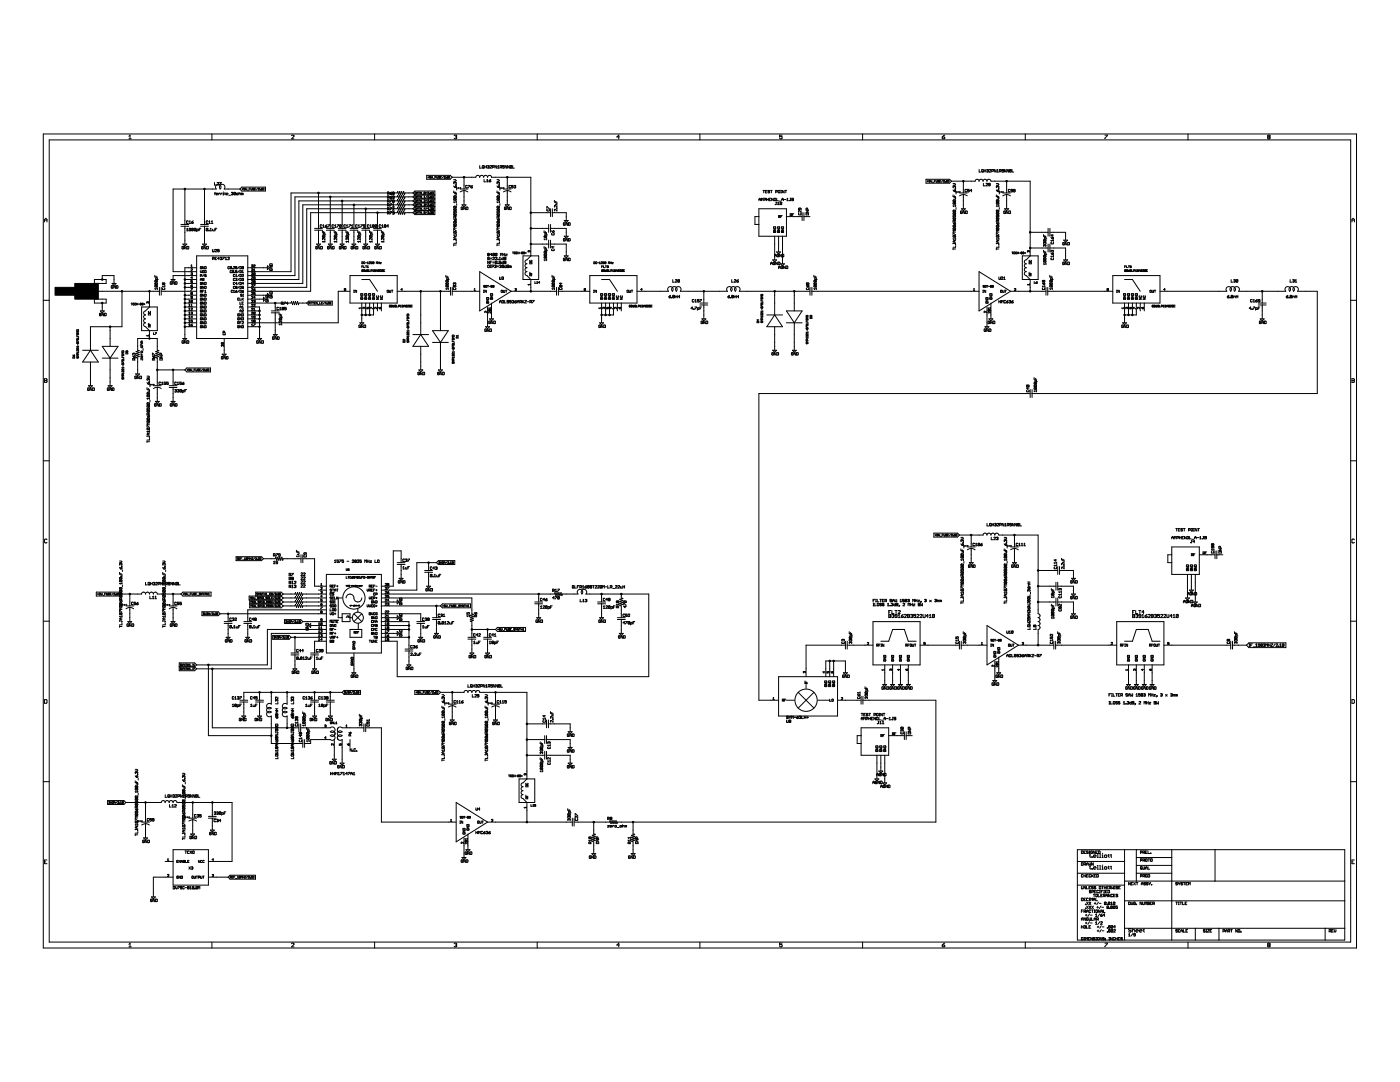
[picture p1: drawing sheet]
<svg xmlns="http://www.w3.org/2000/svg" width="279mm" height="216mm" viewBox="0 0 279 216" stroke-linecap="round" stroke-linejoin="round" font-family="sans-serif">
<g fill="none" stroke="#000" stroke-width=".2">
<path d="M8.6 26.7h262.1v162.5h-262.1zM9.8 27.9h259.8v160.1h-259.8zM25.7 27.2l.3-.2v.7M25.7 27.7h.5M36.9 37.7v7.1M40.8 37.7v7.1M42.3 26.7v1.2M42.8 36.4v.5h.3M42.8 38.6h.2M43 38.4l-.1 .5M43.1 38.7h.4l-.1-.2-.3 .1v.2l.3 .1M43.3 36.5h.3l-.3 .4h.3"/>
<path d="M43.6 38.5v.4M43.8 36.4h.4l-.4 .5M43.9 38.5l-.3 .2M44.1 38.5v.4M44.3 38.5l-.2 .2M44.5 38.5l.1 .4M44.5 38.9h.2M44.6 38.3v.1M44.8 38.5h.2M44.9 38.5l.1 .4M45.1 38.7h.4l-.1-.2-.3 .1 .1 .3h.2M45.7 39h.3"/>
<path d="M46.2 38.5l.2-.1v.2M46.3 38.6h.1M46.4 38.6v.3l-.2-.1M47 38.5l-.2-.1-.1 .4M47 38.5v.3h-.3M47 38.5l-.3 .3M47.3 38.5l.2 .1-.1 .3-.2-.1zM47.7 38.4v.5M47.7 38.6l.2-.1 .1 .4M47.9 37.7h-3.2a.56 .56 0 0 0 0-.8 .56 .56 0 0 0-.7 0 .56 .56 0 0 0-.1 .8 .55 .55 0 0 0 0-.8 .55 .55 0 0 0-.7 0 .55 .55 0 0 0 0 .8h-8.7v16.5h4.7M48.3 37.3h4.7v.8h-4.7l-.4-.4zM48.3 37.7h.2"/>
<path d="M48.4 38.6l-.2-.1v.4M48.4 38.6v.3M48.4 38.6h.1v.3M48.4 37.6v.2M48.9 37.5h-.3v.2h.2l.1 .1h-.3M49 37.5l.1 .4 .2-.4M49.4 38h.2M49.7 37.7h.1M50 37.5h-.3v.4M50.1 37.5v.4l.2-.1v-.3M50.7 37.6l-.2-.1-.1 .2 .3 .1h-.3M50.8 37.7h.1"/>
<path d="M51.1 37.5h-.3v.4h.3M51.4 37.5l-.2 .4M51.5 37.6h.3l-.3 .3h.3M51.9 37.8h.1M52.1 37.7l.2 .1-.2 .1zM52.3 37.5l-.2 .2M52.4 37.5l.3 .1-.1 .3h-.2zM58.2 27.1l.1-.1 .4 .1-.5 .6h.5M63.6 38.5v7.1M65.9 39.3v6.3M74.8 26.7v1.2M77.3 38.7l.4-.1-.1-.3h-.3v.5"/>
<path d="M77.3 39.4h.3l.1-.2-.4-.1v.5M77.5 38.7l.2 .1M77.5 39.4l.2 .2M77.8 39.3h.3l.1 .2-.3 .1zM77.8 38.6h.3l.1 .1-.3 .1zM77.8 39.9h.4l-.4 .5M78.2 38.3l-.4 .3M78.2 39.1l-.4 .2M78.4 38.6v-.3l.3 .1-.1 .2M78.4 38.6v.2l.3-.1-.1-.1M78.4 38.6h.2M78.7 39.3h-.3v-.2l.3 .1v.3h-.4"/>
<path d="M78.7 40l-.3-.1-.1 .4M78.7 40v.3h-.4M78.7 40l-.4 .3M82.4 39.3l.4 .4M82.4 39.3h-1.6v.3l-.2-.6-.2 .6-.2-.6-.2 .6-.2-.6-.2 .6-.2-.6-.1 .3h-20.4v15.7h-9.5M82.4 38.5l.4-.4h4v4.7h-4l-.4-.4M82.4 38.5h-1.6v.3l-.2-.6-.2 .6-.2-.6-.2 .6-.2-.6-.2 .6-.2-.6-.1 .3h-21.2v15.7h-8.7M82.4 38.5l.4 .4M82.8 39.9l.3 .1-.1 .3h-.2zM82.8 38.3l.3 .1-.1 .3h-.2zM82.8 39.1l.3 .1-.1 .3h-.2zM82.8 39.7l-.4 .4"/>
<path d="M82.8 39.7h4M82.8 38.9l-.4 .4M82.8 38.9h4M83.2 38.7l.1-.4 .1 .4M83.2 39.2v.3M83.2 39.2l.1-.1 .1 .1M83.2 39.3h.2M83.2 38.5h.2M83.4 39.2v.3M83.5 39.9h.3M83.5 39.1h.3M83.5 38.3h.3"/>
<path d="M83.7 38.3v.4M83.7 39.1v.4M83.7 39.9v.4M83.9 39.2l.1-.1 .1 .1M83.9 38.7l.1-.4 .1 .4M83.9 39.2v.3M83.9 39.3h.2M83.9 38.5h.2M84.1 39.2v.3M84.3 39.5h.2M84.3 38.8h.2M84.6 40h.3l-.3 .3h.3"/>
<path d="M84.6 39.5h.3M84.6 39.2l.1-.1v.4M84.9 38.4l-.2-.1-.1 .3M84.9 38.4v.2h-.3M84.9 38.4l-.3 .2M85.2 35h4.7l.4 .4-.4 .4h-4.7zM85.2 39.9l-.2 .4M85.2 39.1l-.2 .4M85.2 38.3l-.2 .4M85.3 40h.3l-.3 .3h.3M85.3 39.2h.3l-.3 .3h.3M85.3 38.4h.3l-.3 .3h.3"/>
<path d="M85.4 35.4h.2M85.5 35.2v.3M85.7 39.5h.1M85.7 38.6h.1M85.9 38.5l.2 .1-.2 .1zM85.9 39.3l.2 .1-.2 .1zM86 35.2h-.3v.2h.3l-.1 .2-.2-.1M86.1 35.2l.1 .4 .1-.4M86.1 39.9l-.2 .2M86.1 39.1l-.2 .2M86.1 38.3l-.2 .2M86.2 39.9l.3 .1-.1 .3h-.2z"/>
<path d="M86.2 38.3l.3 .1-.1 .3h-.2zM86.2 39.1l.3 .1-.1 .3h-.2zM86.4 35.6h.3M86.8 35.4h.1M87 35.2h-.2v.4M87.2 35.2v.4l.2-.1v-.3M87.8 35.2h-.3l.3 .2-.1 .2-.2-.1M87.9 35.4h.1M88.1 35.2h-.2v.4h.2M88.5 35.2l-.3 .4M88.6 35.2h.3l-.3 .4h.3M89 35.5h.1"/>
<path d="M89.2 35.4l.2 .1-.2 .1zM89.4 35.2l-.2 .2M89.5 35.2h.2v.4h-.2zM90.3 35.4h4.7a.39 .39 0 0 1 .3-.4 .39 .39 0 0 1 .4 .4 .39 .39 0 0 1 .4-.4 .39 .39 0 0 1 .4 .4 .39 .39 0 0 1 .4-.4 .39 .39 0 0 1 .4 .4 .39 .39 0 0 1 .4-.4 .39 .39 0 0 1 .4 .4h7.8v15.7l-.7 .8a.39 .39 0 0 0-.4 .3 .39 .39 0 0 0 .4 .4 .39 .39 0 0 0-.4 .4 .39 .39 0 0 0 .4 .4 .39 .39 0 0 0-.4 .4 .39 .39 0 0 0 .4 .4 .39 .39 0 0 0-.4 .4 .39 .39 0 0 0 .4 .4l.7 .8v2.3M90.6 35.8h.3l.2 .2-.2 .2h-.3M90.6 38.1v.3h.5M90.6 37.1l.2 .3M90.6 39.6l.4 .4M90.6 39.1l.5 .1-.1 .3M90.6 39.6l.5 .1-.1 .3M90.6 39.1v.3l.4 .1M90.6 39.6v.3l.4 .1"/>
<path d="M90.6 27.1l.4-.1 .1 .1-.1 .2M90.6 39.1l.4 .4M90.7 38.6h.4v.3h-.4M90.8 36.4h.3l-.1 .3M90.8 36.4h-.2v.3M90.8 37.2l.2-.1 .1 .3h-.3zM90.8 36.4v.1M90.8 38.3v.1M90.9 27.3h.1M91 36.9h.1zM91 27.3l.1 .2-.1 .2-.4-.1M91.1 37.5h.2"/>
<path d="M91.2 37.4l-.1 .5M91.4 37.5h.3M91.5 37.4v.3M91.8 37.5h.2M91.8 37.7h1.6M91.9 37.4v.3M92.6 38l.8 .3M92.6 38l-.8 .3M92.6 35.4v2.3M92.6 38v2.9M93.3 37.1h-.4v.3h.4M93.5 37h.3l-.3 .5"/>
<path d="M94 37.3h.2l.1 .1-.3 .1zM94.3 37l-.3 .3M95.7 33v.5h.4M96.2 33.1h.4l-.1 .4h-.3zM96.4 33.4l.2 .1M96.6 35.8v.5h.3M96.8 33v.5M96.8 33.3h.3M97.1 33v.5M97.1 36l.2-.2v.5M97.1 36.3h.4M97.3 33.1l.2-.1v.3"/>
<path d="M97.4 33.3h.1M97.5 33.3v.2h-.2M97.6 36h.3l.1 .2-.3 .1zM97.8 33.1h.3l-.3 .4h.3M98 35.8l-.4 .2M98.3 33.4l.3-.1-.1-.3h-.2v.5M99.1 33v.5l-.3-.5v.5M99.2 35.8h.3l.2 .2-.2 .2h-.3M99.2 38.1v.3h.5M99.2 37.1l.2 .3M99.3 39.1l.4 .1-.1 .3M99.3 39.6l.4 .1-.1 .3"/>
<path d="M99.3 39.6l-.1 .3 .4 .1M99.3 39.1l-.1 .3 .4 .1M99.3 39.6l.3 .4M99.3 39.1l.3 .4M99.3 33.5h.3M99.3 33.2l.2-.2v.5M99.4 38.6h.3v.3h-.3M99.4 36.4h.3l-.1 .3M99.4 37.2l.2-.1 .1 .3h-.3zM99.4 36.4h-.2l.1 .3M99.4 36.4v.1M99.4 38.3v.1"/>
<path d="M99.6 36.9h.1zM99.7 37.5h.2M99.8 37.6v.3M99.8 33.4l.3-.1v-.3h-.3v.5M99.8 37.4v.3M100 33.4l.1 .1M100 37.5h.3M100.2 37.4v.3M100.4 37.5h.2M100.5 37.7h1.5M100.5 37.4v.3M100.6 33h-.3v.3h.3l-.1 .2h-.2"/>
<path d="M101.1 33v.5l-.3-.5v.5M101.2 38l.8 .3M101.2 38l-.7 .3M101.2 35.4v2.3M101.2 38v2.9M101.6 33v.5l-.3-.5v.5M101.9 37.1h-.3l.1 .4 .2-.1M102.2 33.1l-.3-.1-.1 .5M102.2 33.1l-.1 .4h-.3M102.2 33.1l-.4 .4M102.3 33v.5h.4M102.4 37h-.3v.3h.3l-.1 .2-.2-.1"/>
<path d="M102.6 37.1l.2-.1v.3M102.7 37.3h.1M102.8 37.3v.2l-.2-.1M107.2 26.7v1.2M110.6 40v.3h.5M123.6 27.3h-.5l.4-.3v.7M139.7 26.7v1.2M151.5 39.8h.3M152.3 38h.3M152.4 38v.5M152.5 39.9l.3-.1-.1-.2h-.2v.4M152.8 38.2h.1"/>
<path d="M153 39.8h.3M153 39.6v.4M153.1 38h-.3v.5h.3M153.3 39.6v.4M153.5 39.8h.1M153.6 38.1h-.3l.3 .2-.1 .2-.2-.1M153.8 38h.3M153.8 39.6h-.3v.4h.3M153.9 38v.5M154.3 39.6v.4l-.3-.4v.4M154.6 39.6h.2l-.1 .4h-.2zM154.8 38.3h.2l.1-.2-.3-.1v.5"/>
<path d="M155 39.6v.4h.3M155.3 38.1h.3v.4l-.3-.1zM155.8 38h.2M155.8 38.5h.2M155.9 38v.5M156 39.8h.4M156.1 27h-.5v.3l.4-.1 .1 .4-.1 .1-.4-.1M156.5 38v.5l-.4-.5v.5M156.5 39.8h.3M156.7 38h.3M156.8 38v.5M157 39.7l.2-.1v.4"/>
<path d="M157.7 39.6h.2M157.8 39.6v.4h-.3M158 39.6h.4l-.1 .4h-.3zM158 39.8h.3M172.1 26.7v1.2M184.8 35.8h4.7l.4 .4-.4 .4h-4.7zM185 36.2h.3M185.1 36v.3M185.6 36h-.2v.2h.2l-.1 .1h-.1M185.7 36l.2 .3 .1-.3M186.1 36.4h.2M186.5 36.2h.1"/>
<path d="M186.7 36h-.2v.3M186.8 36l.1 .3h.2v-.3M187.4 36h-.2l.2 .2v.1h-.2M187.5 36.2h.2M187.8 36h-.3v.3h.3M188 27.3h.4l.2 .3-.4 .1zM188.2 36l-.3 .3M188.3 36h.2l-.2 .3h.2M188.6 27l-.6 .3M188.6 36.3h.1M188.8 36.2h.2v.1zM189 36l-.2 .2"/>
<path d="M189.2 36h.2v.3h-.2zM189.9 36.2h4.7a.39 .39 0 0 1 .4-.4 .39 .39 0 0 1 .4 .4 .4 .4 0 0 1 .4-.4 .4 .4 0 0 1 .4 .4 .39 .39 0 0 1 .4-.4 .39 .39 0 0 1 .4 .4 .39 .39 0 0 1 .4-.4 .39 .39 0 0 1 .4 .4h7.8v14.9l-.8 .8a.39 .39 0 0 0-.4 .3 .39 .39 0 0 0 .4 .4 .39 .39 0 0 0-.4 .4 .39 .39 0 0 0 .4 .4 .39 .39 0 0 0-.4 .4 .39 .39 0 0 0 .4 .4 .39 .39 0 0 0-.4 .4 .39 .39 0 0 0 .4 .4l.8 .8v2.3M190.2 37.9l.3 .3M190.2 36.6h.3l.2 .2-.2 .2h-.3M190.2 38.9v.3h.5M190.3 39.9h.3v.3M190.3 39.9v.3h.3M190.3 39.9l.3 .3M190.4 39.4h.3l-.1 .3h-.2M190.5 38h.2l-.1 .2h-.1zM190.5 37.2h-.3l.1 .3M190.5 37.2h.2l-.1 .3"/>
<path d="M190.5 37.2v.1M190.5 39.1v.1M190.6 37.6l.1 .1zM190.7 38.3h.2M190.8 38.4v.3M190.8 38.2v.2M191.1 38.3h.2M191.2 38.2v.2M191.4 38.3h.3M191.5 38.5h1.5M191.6 38.2v.2M192.3 38.8l.7 .3"/>
<path d="M192.3 38.8l-.8 .3M192.3 36.2v2.3M192.3 38.8v2.9M192.9 37.9h-.3l.1 .4 .2-.1M193.4 37.8h-.3v.2h.3v.2h-.3M194 38h-.4l.3-.2v.5M195.4 33.8v.5h.3M196 33.8l.2 .1v.4l-.3-.1zM196.1 34.2l.1 .1M196.3 36.6v.5h.3M196.4 33.8v.5M196.4 34.1h.3"/>
<path d="M196.7 33.8v.5M196.8 36.7h.3l-.3 .4h.3M196.9 33.9l.3-.1v.3M197.1 34.1h.1M197.2 34.1v.2l-.3-.1M197.4 33.9h.4l-.4 .4h.4M197.6 36.8l-.3-.1 .1-.1 .2 .1v.3h-.3M197.9 34.2h.3l.1-.3-.4-.1v.5M198.8 33.8v.5l-.4-.5v.5M198.8 38.9v.3h.5M198.8 36.6h.4l.1 .2-.1 .2h-.4M198.8 37.9l.3 .3"/>
<path d="M198.9 39.9h.4v.3M198.9 39.9l-.1 .3h.5M198.9 39.9l.4 .3M198.9 34.3h.4M198.9 34l.2-.2v.5M199 39.4h.3v.3h-.3M199.1 37.2h-.3l.1 .3M199.1 37.2v.1M199.1 39.1v.1M199.1 37.2h.2v.3M199.2 37.9l.1 .1v.2h-.2zM199.3 37.6v.1z"/>
<path d="M199.3 38.3h.3M199.4 38.4v.3M199.5 34.2l.3-.1-.1-.3h-.2v.5M199.5 38.2v.2M199.6 34.2l.2 .1M199.7 38.3h.2M199.8 38.2v.2M200.1 38.3h.2M200.1 38.5h1.6M200.2 38.2v.2M200.3 33.8h-.3v.3h.3l-.1 .2-.2-.1M200.8 33.8v.5l-.3-.5v.5"/>
<path d="M200.9 38.8l.8 .3M200.9 38.8l-.8 .3M200.9 36.2v2.3M200.9 38.8v2.9M201.3 33.8v.5l-.3-.5v.5M201.6 37.9h-.4v.3h.4M201.8 33.9v.3h-.3M201.8 33.9l-.3-.1v.4M201.8 33.9l-.3 .3M202 33.8v.5h.3M202.1 38h-.4l.1-.2 .3 .1v.3h-.4M202.6 38h-.3v-.2l.3 .1v.3h-.4"/>
<path d="M204.6 26.7v1.2M220.5 27h.5l-.5 .7M237.1 26.7v1.2M253.1 27.3l-.1-.1 .1-.2 .4 .1-.2 .2M253.1 27.3l-.1 .2 .1 .2 .4-.1-.2-.3M253.1 27.3h.2M8.6 59.9h1.2M8.9 44.3v-.5l.2-.2 .3 .2v.5M8.9 43.9h.5M18.8 59.7h2.4v.8h-2.4zM18.8 55.8h2.4v.8h-2.4zM18.8 58.1h13.1"/>
<path d="M20.4 55.8v-.8h2.4v1.6M22.4 56.6h.8l-.4 .4zM22.5 57.1h-.3l.1 .4 .2-.1v-.1h-.1M23.1 57v.5l-.4-.5v.5M23.2 57l.3 .1v.4h-.3zM24.3 58.1v7.1h-6.2v4.7M29.8 58.1v3.2l-.8 .7a.4 .4 0 0 0-.3 .4 .4 .4 0 0 0 .3 .4 .39 .39 0 0 0-.3 .4 .39 .39 0 0 0 .3 .4 .39 .39 0 0 0-.3 .4 .39 .39 0 0 0 .3 .4 .39 .39 0 0 0-.3 .4 .39 .39 0 0 0 .3 .4l.8 .8v1.5M30.9 54.9v.4h.5M31 56.9l-.1 .3 .4 .1M31 56.9l.4 .1-.1 .3M31 56.5v.3h.3M31 56.5h.3v.3"/>
<path d="M31 55.9l-.1 .3 .4 .1M31 55.9h.3v.4M31 56.9l.3 .4M31 56.5l.3 .3M31 55.9l.3 .4M31.2 55.1v.2M31.4 57.6h-.5l.2 .2M31.4 55.8v-.3l-.2-.1-.1 .4h.5M31.4 57.4v.4M31.8 57.3v1.6M32.2 57.3v1.6M32.2 58.1h7"/>
<path d="M32.5 56.5v.3h.3M32.5 56.5h.3v.3M32.5 57.4v.4h.3v-.4M32.5 56.5l.3 .3M32.9 56.9v.4M32.9 57.1h-.5l.2 .2M34.1 55.8h.8l-.4 .4zM34.3 56.3h-.3l.1 .4 .2-.1v-.1h-.2M34.8 56.2v.5l-.3-.5v.5M35 56.2l.3 .1-.1 .4h-.2zM36.1 44.8h1.6M36.1 45.1h1.6"/>
<path d="M36.5 48.7h.8l-.4 .4zM36.7 49.3h-.4l.1 .4 .3-.1v-.2h-.2M36.9 59.7h2.3M36.9 55.8h2.3M36.9 58.9h2.3M36.9 45.1v3.6M36.9 56.6h2.3M36.9 57.3h2.3M37.2 49.2v.5l-.4-.5v.5M37.2 45.7l.2-.1v.5M37.2 46.1h.4M37.3 49.2l.4 .1-.1 .4h-.3z"/>
<path d="M37.6 44.2h-.4v.3h.4M37.7 44.6h.4M37.7 44.2l.2-.1v.5M38.1 45.6h-.4v.4M38.1 45.6l-.1 .5-.3-.1M38.1 45.6l-.4 .4M38.1 53.7l.2-.1 .1 .2-.3 .3h.3M38.1 54.5l.2-.1v.3M38.1 57h.2l.1 .1-.2 .1zM38.1 57.6h.3l-.3 .4M38.1 53l.1-.1v.4M38.1 53.3h.3"/>
<path d="M38.2 58.6v-.2h.2l-.1 .2M38.2 58.6v.2l.2-.1-.1-.1M38.2 58.6h.1M38.2 44.3h.3l.1 .2-.3 .1zM38.2 54.7h.1M38.3 54.7v.2l-.2-.1M38.4 60h-.3v.3M38.4 56h-.3v.2h.3l-.1 .2-.2-.1M38.4 55.4h-.3l.2-.2v.4M38.4 59.4l-.3-.1 .1-.2 .2 .1v.3h-.3M38.4 60v.3h-.3M38.4 60l-.3 .3"/>
<path d="M38.4 56.8l-.3 .2M38.6 45.6v.4h-.4M38.6 45.6h-.3l-.1 .4M38.6 45.6l-.4 .4M38.6 44.1l-.4 .2M39.1 45.6h-.3l-.1 .4M39.1 45.6v.4h-.4M39.1 45.6l-.4 .4M39.2 51.1h10.2v16.4h-10.2zM39.2 46.1h.3l.1-.3-.4-.1v.5M39.2 53.4h-2.3v14.1M39.2 55h-4.7v.8"/>
<path d="M39.8 45.8h.1M40 55.8h.3M40 58.2h.2l.1-.2-.3-.1v.4M40 55.1h.2l.1-.3h-.3v.4M40 54l.1 .4 .2-.4M40 56l.1-.4 .2 .4M40 44.8h1.6M40 45.1h1.6M40.1 45.6h-.3v.5M40.1 58.2l.2 .1M40.3 59.5h-.3v.4l.3-.1v-.1h-.2M40.3 56.4h-.3v.4l.3-.1v-.1h-.2"/>
<path d="M40.3 58.8h-.3v.3h.3v-.2h-.2M40.3 53.3h-.3v.3h.3l-.2-.2M40.3 57.2h-.3v.4l.3-.1v-.2h-.2M40.4 54l.3 .1-.1 .3h-.2zM40.4 58.1h.2M40.4 48.7h.8l-.4 .4zM40.6 49.3h-.4l.1 .4 .3-.1v-.2h-.2M40.7 57.9h-.3v.4M40.7 53.2v.4l-.3-.4v.4M40.7 55.6h-.3v.3M40.7 56.3v.5l-.3-.5v.5M40.7 57.1v.5l-.3-.5v.5"/>
<path d="M40.7 58.7v.4l-.3-.4v.4M40.7 59.5v.4l-.3-.4v.4M40.7 55.6v.3h-.3M40.7 55.6l-.3 .3M40.7 54.8l-.3 .4M40.8 45.1v3.6M40.9 59.5h.2v.4h-.2zM40.9 56.3l.2 .1v.4h-.2zM40.9 54l.2 .1v.3h-.2zM40.9 53.2l.2 .1v.3h-.2zM40.9 58.7l.2 .1v.3h-.2zM40.9 57.1l.2 .1v.4h-.2z"/>
<path d="M40.9 58.1l.1-.2v.4M40.9 58.3h.2M41.1 49.2v.5l-.4-.5v.5M41.1 54.8h-.2v.1l.2 .2h-.2M41.3 49.2l.3 .1-.1 .4h-.2zM41.5 45.6h-.3l-.1 .4M41.5 45.6v.4h-.4M41.5 44.2h-.4v.3h.4M41.5 45.6l-.4 .4M41.7 44.2l.1-.1v.5M41.7 46v.1zM41.7 44.6h.3"/>
<path d="M41.9 46.1h.3M41.9 45.7l.2-.1v.5M42.2 44.2l.1-.1v.5M42.2 44.6h.3M42.4 51.7h.3v-.3l-.3-.1v.5M42.4 49.8l.1 .4h.2v-.4M42.4 45.7l.1 .4h.3v-.4M42.9 49.8h.3l-.3 .4h.3M42.9 51.6h.2M42.9 45.8h.2M43.2 51.3h-.3v.5h.3M43.3 45.6h-.4v.5"/>
<path d="M43.8 49.8h-.4v.2h.4l-.1 .2h-.3M43.8 51.6h-.4l.3-.3v.5M43.9 51.4l.3-.1v.3M44.1 51.6h.1M44.2 51.6v.2l-.3-.1M44.4 51.3h.4l-.4 .5M44.9 51.8h.4M44.9 51.5l.2-.2v.5M45.4 51.4h.4l-.4 .4h.4M45.8 53.3h-.3l.1 .3h.2M46.2 53.3l-.1 .3h-.2M46.2 53.3l-.2-.1-.1 .4"/>
<path d="M46.2 54.1h-.3v.3h.3M46.2 53.3l-.3 .3M46.4 53.6h.1M46.4 58h-.3v.3h.3M46.6 53.3l.2-.1 .1 .1-.3 .3h.3M46.6 58.3h.3M46.6 58.1l.1-.2v.4M46.7 54.1h-.3v.3M46.7 54.1v.3h-.3M46.7 54.1l-.3 .3M46.8 54.4h.1M46.9 56.4h-.3v.3h.3"/>
<path d="M46.9 54.8h-.3v.3h.3M46.9 57.2h-.3v.3h.3M46.9 55.6h-.3v.3h.3M47 58.1h.2l.1 .2h-.2zM47 55.6h.3l-.3 .4h.3M47 55.2h.3M47 54.9l.2-.1v.4M47.1 57.3v-.2l.2 .1-.1 .1M47.1 57.3v.3l.2-.1-.1-.2M47.1 57.3h.1M47.3 53.2h-.3v.2h.3l-.1 .2h-.2M47.3 56.6h-.3l.2-.3v.5"/>
<path d="M47.3 54h-.3v.2h.3l-.1 .2h-.2M47.3 57.9l-.3 .2M47.7 59.5h-.3v.3h.3M47.7 54l-.3 .4M47.7 53.2l-.3 .4M47.7 54.8l-.3 .4M47.7 55.6l-.3 .4M47.7 56.3l-.3 .5M47.7 57.1l-.3 .5M47.7 57.9l-.3 .4M47.9 59.5v.4h.3M47.9 56.3l.3 .1-.1 .4h-.2z"/>
<path d="M47.9 57.9l.3 .1-.1 .3h-.2zM47.9 57.1l.3 .1-.1 .4h-.2zM47.9 54l.3 .1-.1 .3h-.2zM47.9 53.2l.3 .1-.1 .3h-.2zM47.9 55.6h.3l-.1 .4h-.2zM47.9 54.8h.3l-.1 .4h-.2zM48.3 54.8h.3l-.3 .4h.3M48.3 55.6h.2v.2M48.3 58.1h.2l.1 .2h-.2zM48.3 58.8h-.3l.3 .2-.1 .1h-.2M48.3 54.1l.2-.1v.4M48.3 54.4h.3"/>
<path d="M48.3 59.5v.4M48.4 59.7l.2 .2M48.5 55.8h.1M48.5 59.1h.1M48.5 58.7h.1M48.5 55.8v.2l-.2-.1M48.5 58.7v.4M48.6 57.1h-.3v.2h.3l-.1 .3-.2-.1M48.6 53.3l-.1 .3h-.2M48.6 57.9l-.3 .2M48.6 56.6h-.3l.2-.3v.5M48.6 53.3l-.2-.1-.1 .4"/>
<path d="M48.6 53.3l-.3 .3M48.6 59.5l-.3 .3M49.4 59.7h3.2M49.4 58.9h4.1v.3h-.5l.1-.3M49.4 53.4h4M50.2 60h.3l-.3 .3h.3M50.2 56.9h.3l-.3 .3h.3M50.2 56.1h.3l-.3 .3h.3M50.2 52.9h.2v.2M50.2 53.7l.2-.1v.2M50.2 54.5l.2-.1v.3M50.2 55.3h.3l-.3 .3h.3"/>
<path d="M50.2 57.6h.3l-.3 .4h.3M50.2 58.4h.3l-.3 .4h.3M50.2 59.2h.3l-.3 .4h.3M50.3 53.1h.1M50.3 53.8h.1M50.3 54.7h.1M50.4 53.1v.2l-.2-.1M50.4 53.8v.3l-.2-.1M50.4 54.7v.2l-.2-.1M50.6 60l.2-.1v.2M50.6 56.8h.3l-.3 .4M50.6 52.9h.2l.1 .1-.3 .3h.3"/>
<path d="M50.6 57.8h.2l.1 .1-.2 .1zM50.6 53.8l.2-.2v.5M50.6 54.1h.3M50.7 56.2v.2l.2-.1-.1-.1M50.7 56.2v-.2l.2 .1-.1 .1M50.7 56.2h.1M50.9 55.4h-.3l.1-.2 .2 .1v.3h-.3M50.9 59.4h-.3l.2-.3v.5M50.9 54.5l-.1 .4-.2-.1M50.9 58.4h-.3v.2h.3l-.1 .2-.2-.1M50.9 54.5l-.2-.1-.1 .4M50.9 54.5l-.3 .3"/>
<path d="M50.9 57.6l-.3 .2M52.6 59.3l.4 .4-.4 .4zM53 59.4h.5l-.5 .4h.5M53.1 59.9v.4l.4-.1v-.3h-.2v.2M53.4 58.5l.4 .4-.4 .4zM53.4 53l.4 .4-.4 .4zM53.8 58.6h.5l-.5 .4h.5M53.8 53.1h.5l-.5 .4h.5M53.9 59.1v.4l.4-.1v-.3h-.2v.2M53.9 53.7v.3l.4-.1v-.2h-.2v.1M53.9 52.6h.4v.4h-.5zM53.9 58.1l-.1 .4h.5v-.4"/>
<path d="M62.8 45.6h1.5M62.8 45.9h1.5M63.2 48.7h.8l-.4 .4zM63.3 49.3h-.3v.3l.2 .1 .1-.3h-.1M63.6 45.9v2.8M63.8 49.2v.5l-.3-.5v.5M64 49.2l.3 .1v.4h-.3zM64.2 44.9h-.3v.4h.3M64.3 46v.4h.5M64.4 45l.2-.1v.5M64.4 45.4h.3M64.4 47l.4 .1-.1 .3"/>
<path d="M64.4 47l-.1 .3 .4 .1M64.4 47l.3 .4M64.6 46.2v.2M64.8 47.5v.4l-.4-.4v.4M64.8 46.9l-.1-.4-.2 .1v.3h.5M64.8 48.2h-.5l.2 .2M64.8 48v.4M64.9 45.1h.3l.1 .2-.3 .1zM65.1 45.6h1.6M65.1 45.9h1.6M65.3 44.9l-.4 .2M65.4 44.9h.4l-.4 .5"/>
<path d="M65.5 48.7h.8l-.4 .4zM65.7 49.3h-.3v.4l.3-.1v-.2h-.2M65.9 45.9v2.8M66.2 49.2v.5l-.3-.5v.5M66.4 49.2l.3 .1-.1 .4h-.2zM66.6 44.9h-.3v.4h.3M66.7 46v.4h.5M66.8 45l.1-.1v.5M66.8 45.4h.3M66.8 47h.3v.4M66.8 47l-.1 .3 .4 .1M66.8 47l.3 .4"/>
<path d="M67 46.2v.2M67.2 46.9v-.3l-.2-.1-.1 .4h.5M67.2 47.5v.4l-.3-.4-.2 .1 .1 .3M67.2 48.2h-.5l.2 .2M67.2 48v.4M67.3 44.9h.3l-.3 .5M67.5 45.6h1.6M67.5 45.9h1.6M67.9 48.7h.8l-.4 .4zM68.1 49.3h-.4l.1 .4 .3-.1v-.2h-.2M68.1 44.9l-.3 .4M68.1 44.9h-.3v.4"/>
<path d="M68.1 44.9v.4h-.3M68.3 40.1v5.5M68.3 45.9v2.8M68.6 49.2v.5l-.4-.5v.5M68.7 49.2l.4 .1-.1 .4h-.3zM68.8 57.8v.2l.2-.1-.1-.1M68.8 57.8v-.2h.2l-.1 .2M68.8 57.8h.1M68.9 44.9h-.3v.4h.3M69 46v.4h.6M69.1 47h.4v.4M69.1 47l-.1 .3 .5 .1"/>
<path d="M69.1 47l.4 .4M69.1 45l.2-.1v.5M69.1 45.4h.3M69.3 46.2v.2M69.6 47.5v.4l-.4-.4-.2 .1 .1 .3M69.6 46.9v-.3l-.3-.1-.1 .4h.5M69.6 48v.4M69.6 48.2h-.6l.2 .2M69.6 44.9h.4l-.4 .5M69.8 55h9.5v5.5h-9.5zM69.8 58.1h-2.3v6.3h-18.1M69.8 45.6h1.6"/>
<path d="M69.8 45.9h1.6M70.1 45l.2-.1v.5M70.1 45.4h.4M70.2 48.7h.8l-.4 .4zM70.4 49.3h-.3v.4l.3-.1v-.2h-.2M70.6 58.3h.1M70.6 57.9h.1M70.6 40.9v4.7M70.6 45.9v2.8M70.7 57.9v.4M70.9 49.2v.5l-.3-.5v.5M71.1 49.2l.3 .1-.1 .4h-.2z"/>
<path d="M71.2 57.9v.4l-.3-.4v.4M71.3 44.9h-.3v.4h.3M71.4 46v.4h.5M71.5 47h.3v.4M71.5 47v.4h.3M71.5 45l.1-.1v.5M71.5 47l.3 .4M71.5 45.4h.3M71.6 46.2v.2M71.9 47.5v.4l-.3-.4-.2 .1 .1 .3M71.9 46.9l-.1-.4-.2 .1v.3h.5M71.9 48v.4"/>
<path d="M71.9 48.2h-.5l.2 .2M72 59h.4l-.4 .3h.4M72 58.7l.3-.1 .1 .3h-.4zM72 44.9h.3l-.3 .5M72.1 59.5v.2h.3l-.1-.2-.1 .1M72.2 55.8h1.6l1.5 2.3M72.2 45.6h1.6M72.2 45.9h1.6M72.2 52.3h.3l-.1 .3h-.2zM72.2 53.2h.1M72.5 53.9l-.1 .3-.2-.1M72.5 53h-.3v.4"/>
<path d="M72.5 53.9l-.2-.1-.1 .3M72.5 53.9l-.3 .2M72.6 53v.4h.2M72.6 48.7h.8l-.4 .4zM72.6 54v-.2l.2 .1-.1 .1M72.6 54v.2l.2-.1-.1-.1M72.6 54h.1M72.7 49.3h-.3l.1 .4 .2-.1v-.2h-.1M72.8 59h.4l-.4 .3h.4M72.8 52.3h-.2v.3h.2M72.8 45.1l-.3-.1 .1-.1h.2v.4h-.3M72.8 59.5v.2h.4l-.1-.2-.1 .1"/>
<path d="M72.8 58.6h.3l.1 .3h-.4zM72.9 54l.3 .1-.2 .1zM72.9 53h.3M72.9 52.4h.3M73 41.7v3.9M73 45.9v2.8M73.1 53v.4M73.2 53.8l-.3 .2M73.3 49.2v.5l-.4-.5v.5M73.3 52.6h.2M73.3 52.4l.1-.1v.3M73.3 53.2l.1-.2v.4"/>
<path d="M73.3 53.4h.2M73.4 54v.2h.1v-.2M73.4 54v-.2h.1v.2M73.4 54h.1M73.4 49.2l.4 .1-.1 .4h-.3zM73.6 59h.4l-.4 .3h.4M73.6 59.5v.2h.4l-.1-.2-.1 .1M73.6 58.6h.3l.1 .3h-.4zM73.7 52.3h.2l-.2 .3h.2M73.7 44.9h-.4v.4h.4M73.7 53.8v.4h.2M73.7 46v.4h.6"/>
<path d="M73.8 47h.4v.4M73.8 47l-.1 .3 .5 .1M73.8 47l.4 .4M73.8 45l.2-.1v.5M73.8 45.4h.4M74 46.2v.2M74 54.1h.2l.1-.2-.3-.1v.4M74.3 47.5v.4l-.4-.4-.2 .1 .1 .3M74.3 46.9v-.3l-.3-.1-.1 .4h.5M74.3 48v.4M74.3 48.2h-.6l.2 .2M74.3 52.3h-.3v.1h.3l-.1 .2h-.2"/>
<path d="M74.3 59h.5l-.5 .3h.5M74.3 58.7l.4-.1 .1 .3h-.5zM74.4 54.2h.2M74.4 54l.1-.2v.4M74.4 59.5v.2h.4l-.1-.2-.2 .1M74.4 45.1v-.2h.3l-.1 .2M74.4 45.1v.3l.3-.1-.1-.2M74.4 45.1h.2M74.5 45.6h1.6M74.5 45.9h1.6M74.6 52.3v.3h-.2M74.6 52.3h-.2v.3"/>
<path d="M74.6 52.3l-.2 .3M75 48.7h.7l-.4 .4zM75 53.8h-.3v.2h.2l.1 .1h-.3M75.1 49.3h-.3l.1 .4 .2-.1v-.2h-.1M75.1 52.6v-.3l.1 .1 .2-.1v.3M75.1 54h.3M75.1 54.2l.1-.4 .2 .4M75.1 59.5h.5l-.5 .2h.5M75.2 44.9h-.4v.4M75.2 44.9v.4h-.4M75.2 44.9l-.4 .4M75.2 59v.3l.4-.1-.1-.2"/>
<path d="M75.3 42.4v3.2M75.3 45.9v2.8M75.5 52.3v.3M75.5 52.4h.2M75.6 49.2v.5l-.3-.5v.5M75.7 53.9l-.2-.1v.3M75.7 53.9l-.1 .3-.1-.1M75.7 52.3v.3M75.7 53.9l-.2 .2M75.8 49.2l.3 .1-.1 .4h-.2zM75.8 52.4h.3l-.3 .2h.3M75.8 53.9h.3l-.3 .3h.3"/>
<path d="M75.9 59.5h.4l-.4 .2h.4M76 59v.3l.3-.1v-.2M76 44.9h-.3v.4h.3M76.1 46v.4h.5M76.2 45l.1-.1v.5M76.2 45.4h.3M76.2 47l.4 .1-.1 .3M76.2 47l-.1 .3 .4 .1M76.2 47l.3 .4M76.4 46.2v.2M76.4 53.9v.3l-.2-.1M76.4 53.9l-.2-.1v.3"/>
<path d="M76.4 53.9l-.2 .2M76.6 54h.1M76.6 47.5v.4l-.4-.4v.4M76.6 46.9v-.3l-.2-.1-.1 .4h.5M76.6 48.2h-.5l.2 .2M76.6 48v.4M76.8 45.1v-.2h.2l-.1 .2M76.8 45.1v.3l.2-.1-.1-.2M76.8 45.1h.1M76.8 53.8h-.2v.4h.2M77.3 58h.3v.3h-.3zM77.3 41.8l.4-.1-.1-.3h-.3v.6"/>
<path d="M77.3 41l.4-.1-.1-.2h-.3v.5M77.3 42.6h.3l.1-.3-.4-.1v.5M77.3 40.2h.3l.1-.2-.4-.1v.5M77.5 40.2l.2 .2M77.5 41l.2 .2M77.5 41.8l.2 .2M77.5 42.6l.2 .1M77.5 45.1h-.3l.2-.2v.5M77.7 57.9l.1 .4h.2v-.4M77.8 42.2h.4l-.4 .5M77.8 40.7h.4l-.4 .5M77.8 41.4h.4l-.4 .6"/>
<path d="M78.1 57.9h.3M78.3 57.9v.4M78.3 42.3h.4l-.1 .4h-.3M78.3 41.5h.4l-.4 .5h.4M78.3 41.2h.4M78.3 40.8l.2-.1v.5M79.3 58.1h10.6M80.3 57.8h-.3l.2-.2v.4M82.4 40.1h-1.6v.3l-.2-.6-.2 .6-.2-.6-.2 .6-.2-.6-.2 .6-.2-.6-.1 .3h-19.7v15.7h-10.2M82.4 42.4h-1.6v.4l-.2-.7-.2 .7-.2-.7-.2 .7-.2-.7-.2 .7-.2-.7-.1 .3h-17.3v15.7h-12.6M82.4 40.9h-1.6v.3l-.2-.6-.2 .6-.2-.6-.2 .6-.2-.6-.2 .6-.2-.6-.1 .3h-18.9v15.7h-11M82.4 41.7h-1.6v.3l-.2-.7-.2 .7-.2-.7-.2 .7-.2-.7-.2 .7-.2-.7-.1 .4h-18.1v15.6h-11.8"/>
<path d="M82.4 41.7l.4 .3M82.4 40.9l.4 .4M82.4 40.1l.4 .4M82.8 42.2l.3 .1-.1 .3h-.2zM82.8 40.7h.3l-.1 .3h-.2zM82.8 41.5h.3l-.1 .3h-.2zM82.8 42h4M82.8 40.5l-.4 .4M82.8 41.3l-.4 .4M82.8 41.3h4M82.8 42l-.4 .4M82.8 40.5h4"/>
<path d="M83.2 41.8l.1-.3 .1 .3M83.2 40.3l.1-.4 .1 .4M83.2 41l.1-.3 .1 .3M83.2 40.1h.2M83.2 42.6l.1-.4 .1 .4M83.2 42.4h.2M83.2 41.7h.2M83.2 40.9h.2M83.5 42.2h.3M83.5 40.7h.3M83.5 41.5h.3M83.7 40.7v.3"/>
<path d="M83.7 41.5v.3M83.7 42.2v.4M83.9 40.1h.2M83.9 42.4h.2M83.9 41.7h.2M83.9 40.3l.1-.4 .1 .4M83.9 41l.1-.3 .1 .3M83.9 41.8l.1-.3 .1 .3M83.9 42.6l.1-.4 .1 .4M83.9 40.9h.2M84 58.1v8.7M84.3 40.3h.2"/>
<path d="M84.3 42.7h.2M84.3 41.9h.2M84.3 41.1h.2M84.6 40.7h.2v.2M84.7 40.9h.1M84.8 40.9v.1h-.2M84.9 42.2h-.3v.2h.3l-.1 .2-.2-.1M84.9 41.7h-.3l.2-.2v.3M85.2 42.2l-.2 .4M85.2 41.5l-.2 .3M85.2 40.7l-.2 .3M85.3 42.3l.2-.1v.2"/>
<path d="M85.3 40.7h.3l-.3 .3h.3M85.4 42.4h.1M85.5 42.4v.2l-.2-.1M85.6 41.7h-.3l.2-.2v.3M85.7 41.8h.1M85.7 42.5h.1M85.7 41h.1M85.7 40.2h.1M85.9 40.1l.2 .1-.2 .1zM85.9 41.5h.2l-.2 .3h.2M85.9 40.9l.2 .1h-.2zM85.9 42.3l.2-.1v.2"/>
<path d="M86 42.4h.1M86.1 42.4v.2l-.2-.1M86.1 40.7l-.2 .2M86.2 42.2l.3 .1-.1 .3h-.2zM86.2 41.5h.3l-.1 .3h-.2zM86.2 40.7h.3l-.1 .3h-.2zM86.2 42.4h.2M86.2 41.7h.2M87.9 58.1v7.9M89 54.9v.4h.5M89.1 56.5l-.1 .2 .4 .1M89.1 56.9l-.1 .3 .4 .1"/>
<path d="M89.1 56.9l.4 .1-.1 .3M89.1 56.5h.3v.3M89.1 55.9l-.1 .3 .4 .1M89.1 55.9h.3v.4M89.1 56.9l.3 .4M89.1 56.5l.3 .3M89.1 55.9l.3 .4M89.2 55.1v.2M89.5 57.6h-.5l.2 .2M89.5 55.8v-.3l-.3-.1v.4h.4M89.5 57.4v.4M89.9 57.3v1.6"/>
<path d="M90.3 57.3v1.6M90.3 58.1h5.4M90.6 57.4v.4l.4-.1-.1-.3M90.6 42.2v.3h.2v-.3h.3l-.1 .3M90.6 47.8h.4v.2M90.6 48.9h.5M90.6 46v-.3l.5 .3M90.6 47.7v.2M90.6 48.7v.4M90.6 43.7l.2 .3M90.6 46.2v.3h.4M90.6 44.7l.4 .3"/>
<path d="M90.6 41.1v.3l.4 .1M90.6 44.7h.4v.3M90.6 41.1h.4v.4M90.6 41.7h.4v.3M90.6 42.7h.4v.3M90.6 44.2h.4v.3M90.6 46.2l.5 .1-.1 .2M90.6 41.7v.2l.4 .1M90.6 42.7v.2l.4 .1M90.6 44.2v.2l.4 .1M90.6 44.7v.2l.4 .1M90.6 46.2l.4 .3"/>
<path d="M90.6 44.2l.4 .3M90.6 42.7l.4 .3M90.6 41.7l.4 .3M90.6 41.1l.4 .4M90.7 56.9l-.1 .4-.1-.1 .1-.3h.3v.4M90.7 56.5h-.2l.1 .3M90.7 56.5h.3l-.1 .3M90.7 56.5v.1M90.8 43.8h.3l-.1 .2h-.2zM90.8 47.2v.3M90.9 43.5v-.3h-.3v.3h.5M91.1 46.9h-.5l.1 .1"/>
<path d="M91.1 40.3h-.5l.1 .2M91.1 40.1v.4M91.1 46.7v.3M91.1 48.2v.4h-.5M91.1 47.2h-.4l-.1 .2 .1 .1h.4M91.1 45.2h-.5l.1 .2-.1 .1h.5M91.1 43.2l-.2 .1M91.1 40.6v.4M92.2 40.9h.8l-.4 .4zM92.4 41.4h-.4l.1 .4 .3-.1v-.1h-.2M92.9 41.3v.5l-.4-.5v.5M93 41.3l.4 .1-.1 .4h-.3z"/>
<path d="M94.6 57.7l.1-.1v.4M94.6 58h.3M95.7 54.2l6.3 3.9-6.3 3.9zM96.5 58.3h.1M96.5 57.9h.1M96.6 57.9v.4M96.8 57h-.3l.2 .3h-.2M97 57h.2l-.1 .3h-.2zM97.1 57.9v.4l-.3-.4v.4M97.1 59.4h.4v.2h-.4zM97.1 59.8h.4l-.4 .3h.4M97.3 57h.2"/>
<path d="M97.4 57v.3M97.4 50.7h.2v.2h-.2zM97.4 52.9l.3 .1-.1 .4-.3-.1zM97.6 50.9l.1-.3-.3-.1-.1 .4h.4M97.6 57.1h.3M97.7 51.4h-.4l.1 .4 .3-.1v-.1h-.2M97.7 52.1v.5l-.4-.5v.5M97.8 51.5h.4M97.8 53.4h.2M97.8 51.7h.4M97.8 52.4h.2M97.8 52.9h.2"/>
<path d="M97.9 58.7l.3-.1 .1 .3h-.4zM97.9 59h.4l-.4 .3h.4M97.9 52.9v.5M98 59.5v.2h.3l-.1-.2-.1 .1M98 57.1v.2h.2v-.2M98 57.1v-.1h.2v.1M98 57.1h.2M98.2 50.8h-.4l.3-.3v.5M98.2 53.2l.3-.1-.1-.2h-.2v.5M98.2 52.1h-.4v.5M98.3 51.4h.4l-.4 .4h.4M98.3 52.3h.4"/>
<path d="M98.3 52.5h.4M98.6 57.1h-.2v-.1h.2v.3h-.3M98.7 50.6l-.3-.1-.1 .4M98.7 53l.2-.1v.2M98.7 50.6l-.1 .4-.3-.1M98.7 50.6l-.4 .3M98.8 51.4h.4l-.4 .4h.4M98.8 53.1h.1M98.9 53.1v.3l-.2-.1M99.2 42.2v.3h.2v-.3h.2v.3M99.2 47.8h.4v.2M99.2 50.6l-.1 .4-.3-.1"/>
<path d="M99.2 50.6l-.3-.1-.1 .4M99.2 52.2l-.1 .4-.3-.1M99.2 53.1h.3M99.2 46v-.3l.5 .3M99.2 47.7v.2M99.2 48.7v.4M99.2 52.2l-.4 .3M99.2 52.2l-.3-.1-.1 .4M99.2 48.9h.5M99.2 43.7l.2 .3M99.2 53.2h.3M99.2 50.6l-.4 .3"/>
<path d="M99.3 41.1l.4 .1-.1 .3M99.3 41.7h.3v.3M99.3 42.7h.4l-.1 .3M99.3 44.2l.4 .1-.1 .2M99.3 44.7l.4 .1-.1 .2M99.3 46.2l.4 .1-.1 .2M99.3 41.1l-.1 .3 .4 .1M99.3 41.7l.3 .3M99.3 46.2l-.1 .3h.4M99.3 44.7l-.1 .2 .4 .1M99.3 41.7l-.1 .2 .4 .1M99.3 42.7l-.1 .2 .4 .1"/>
<path d="M99.3 44.2l-.1 .2 .4 .1M99.3 46.2l.3 .3M99.3 44.7l.3 .3M99.3 44.2l.3 .3M99.3 42.7l.3 .3M99.3 41.1l.3 .4M99.4 51.7v.1zM99.4 52.5v.1zM99.4 43.8h.3l-.1 .2h-.2zM99.4 47.2v.3M99.5 43.5v-.3h-.2l-.1 .3h.5M99.6 51.8h.3"/>
<path d="M99.6 51.5l.2-.2v.5M99.7 40.1v.4M99.7 46.7v.3M99.7 48.2v.4h-.5M99.7 46.9h-.5l.2 .1M99.7 40.3h-.5l.2 .2M99.7 45.2h-.5l.2 .2-.2 .1h.5M99.7 47.2h-.3l-.2 .2 .2 .1h.3M99.7 43.2l-.2 .1M99.7 55.3l.1 .5 .2-.1v-.4M99.7 53l.2-.1v.2M99.8 40.6v.4"/>
<path d="M99.9 51v-.5l.1 .2 .2-.2v.5M99.9 53.1h.1M99.9 53.1v.3l-.2-.1M99.9 52.1h-.3v.3l.3-.1v.2h-.3M100 58h.3v.3h-.3zM100.2 55.4l.2-.1v.2M100.2 59.9l.3 .1-.1 .5h-.2zM100.3 55.5h.1M100.4 50.8h.3M100.4 50.5v.5M100.4 55.5v.3l-.2-.1M100.5 57.9v.4h.2v-.4"/>
<path d="M100.5 51.3v.5l-.4-.1 .1-.2h.3M100.5 52.1v.5h-.3l-.1-.2 .4-.1M100.5 53.1h-.3l.1-.2 .2 .1v.3h-.3M100.6 51.3l.4 .1-.1 .4h-.3zM100.6 52.1l.4 .1-.1 .4h-.3zM100.6 51.6h.3M100.6 52.4h.3M100.7 59.9v.6h.3M100.7 50.5v.5M100.8 40.9h.8l-.4 .4zM100.9 50.7h.3l-.3 .3h.3M100.9 57.9h.3"/>
<path d="M101 41.4h-.3l.1 .4 .2-.1v-.1h-.2M101 57.9v.4M101 52.9v.5l-.3-.1 .1-.2h.2M101.2 52.9l.4 .1-.1 .4h-.3zM101.2 53.1h.3M101.5 41.3v.5l-.3-.5v.5M101.5 59.9h-.3v.3h.3v.3l-.3-.1M101.7 41.3l.3 .1-.1 .4h-.2zM101.9 53.1h.1v.3M101.9 53.1h-.2v.3M101.9 53.1v.3M102 58.1h9.1"/>
<path d="M102 59.9h-.3v.3h.3v.3l-.3-.1M102.3 50.3h.2M102.4 50.3v.4M102.8 57.6h.2v.2M102.9 50.4h-.3l.1 .3 .2-.1M102.9 57.8h.1M103 57.8v.2l-.2-.1M103.1 59.9l-.4 .3M103.3 50.4h-.3l.1 .3 .2-.1M103.4 50.3v.4M103.4 50.5h.2M103.6 50.3v.4"/>
<path d="M103.7 50.5h.3M104.1 50.5v-.2l.2 .1v.1M104.1 50.5v.2l.2-.1v-.1M104.1 50.5h.2M104.2 59.9v.6M104.4 51.1h3.1v4.7h-3.1zM104.6 59.9l-.4 .4M104.7 50.4l-.2-.1v.3M104.7 50.4v.2h-.2M104.7 50.4l-.2 .2M104.8 59.9h.3l-.3 .5 .3 .1M104.8 50.5h.3"/>
<path d="M104.9 50.4v.2M105.6 50.1h.2l-.1 .2M105.6 50.1h-.2l.1 .2M105.6 50.1v.1M105.7 52.4l.4-.1 .1 .3h-.5zM105.7 54.3v.3h.5M105.8 51.9v.3h.3v-.3M105.8 56.8h-.4l.1 .1M105.8 56.6v.3M105.9 45.6h3.7M105.9 42.4h4M105.9 54.5v.1"/>
<path d="M105.9 48.7h3.7M106 55v-.2l-.2-.1-.1 .3h.5M106.2 54.7l-.2 .2M106.3 59.9h.3l-.3 .6M106.7 56.2v.3h.3M107.1 56.3l.1-.1v.3M107.1 56.5h.2M107.7 56.4h-.2l.2-.2v.3M108.6 46v.4h.5M108.6 49.2v.3h.5M108.7 50.2l.4 .1-.1 .2M108.7 50.7l.4 .1-.1 .2"/>
<path d="M108.7 51.2h.3v.3M108.7 51.2l-.1 .3h.4M108.7 50.2l-.1 .2 .4 .1M108.7 50.7v.3h.3M108.7 51.2l.3 .3M108.7 50.7l.3 .3M108.7 50.2l.3 .3M108.8 47.1h.3l-.1 .3-.2-.1M108.8 47.1h-.2l.1 .3 .1-.1M108.8 46.2v.2M108.8 47.1v.2M108.8 49.3v.2"/>
<path d="M109.1 51.9h-.5l.2 .1M109.1 46.9v-.3l-.3-.1v.4h.5M109.1 47.5v.4M109.1 50v-.2l-.3-.1v.3h.5M109.1 51.7v.3M109.1 47.7h-.5l.2 .2M109.1 41.6v-.3l.5 .3M109.2 41.8v.3h.4v-.3M109.5 44.8v1.6M109.5 47.9v1.6M109.9 41.7v1.5M109.9 44.8v1.6"/>
<path d="M109.9 47.9v1.6M109.9 45.6h3.1v1.5M109.9 48.7h3.1v2.4M110.1 46l.2 .4M110.2 49.7v.3l.4-.1-.1-.2M110.2 46.5v.4h.3v-.4M110.2 54.9v.4h.5M110.2 42.4h2.8v1.6M110.2 41.7v1.5M110.3 55.9h.3v.4M110.3 56.5h.3v.3M110.3 56.9l.4 .1-.1 .3"/>
<path d="M110.3 56.5l.3 .3M110.3 56.9l-.1 .3 .4 .1M110.3 56.5l-.1 .2 .4 .1M110.3 55.9l-.1 .3 .4 .1M110.3 56.9l.3 .4M110.3 55.9l.3 .4M110.3 46.1l.2-.1 .1 .3-.3 .1zM110.3 49.2v.3l-.2-.2h.5M110.4 55.1v.2M110.7 55.8v-.3l-.3-.1-.1 .4h.5M110.7 57.4v.4M110.7 57.6h-.5l.1 .2"/>
<path d="M110.8 40.5h.3v.3h-.3M110.9 40.2v.1M111.1 41.5v.1zM111.1 57.3v1.6M111.1 41v.3l-.4-.3v.3M111.1 41.8v.3l-.3-.3h-.2l.1 .3M111.4 58.1h6.3M111.4 57.3v1.6M111.7 57.4v.4h.4v-.4M111.9 57h-.2v.3l.2-.1M111.9 57h.3l-.1 .3-.2-.1M111.9 56.5v.3l-.2-.3h.5"/>
<path d="M111.9 57v.2M112.6 51.1h.8l-.4 .4zM112.6 47.1h.8l-.4 .4zM112.6 44h.8l-.4 .4zM112.8 47.7h-.4l.1 .4 .3-.1v-.1h-.2M112.8 51.6h-.4l.1 .4 .3-.1v-.1h-.2M112.8 44.5h-.4l.1 .5 .3-.1v-.2h-.2M113.3 44.4v.6l-.4-.6v.6M113.3 47.6v.5l-.4-.5v.5M113.3 51.5v.5l-.4-.5v.5M113.5 51.5l.3 .1-.1 .4h-.2zM113.5 44.4l.3 .1-.1 .5h-.2z"/>
<path d="M113.5 47.6l.3 .1-.1 .4h-.2zM116.6 57.8v.2l.3-.1-.1-.1M116.6 57.8v-.2h.3l-.1 .2M116.6 57.8h.2M117.7 55h9.4v5.5h-9.4zM118.4 58.3h.2M118.4 57.9h.2M118.5 52.3h.2v.3h-.2zM118.5 57.9v.4M119 57.9v.4l-.3-.4v.4M119.1 52.3h-.2v.3h.2M119.2 52.4h.3"/>
<path d="M119.6 52.4l.1-.1v.3M119.6 52.6h.2M119.8 59h.5l-.5 .3h.5M119.8 58.7l.4-.1 .1 .3h-.5zM119.9 59.5v.2h.4l-.1-.2-.1 .1M120 52.3h.2l-.2 .3h.2M120.1 55.8h1.5l1.6 2.3M120.1 53.2h.1M120.3 53.9v.3l-.2-.1M120.3 53h-.2v.4M120.3 53.9l-.2-.1v.3M120.3 53.9l-.2 .2"/>
<path d="M120.4 53v.4h.3M120.5 54v-.2l.2 .1-.1 .1M120.5 54v.2l.2-.1-.1-.1M120.5 54h.1M120.6 52.3h-.3v.1h.3l-.1 .2h-.2M120.6 59h.5l-.5 .3h.5M120.6 58.7l.4-.1 .1 .3h-.5zM120.7 59.5v.2h.4l-.1-.2-.1 .1M120.8 54l.3 .1-.2 .1zM120.8 53h.3M120.9 52.3v.3h-.2M120.9 52.3h-.2v.3"/>
<path d="M120.9 53v.4M120.9 52.3l-.2 .3M121.1 53.8l-.3 .2M121.2 53.1l.1-.1v.2M121.2 54v-.2l.2 .1-.1 .1M121.2 54v.2l.2-.1-.1-.1M121.2 54h.1M121.3 53.2h.1M121.3 53.2v.2l-.1-.1M121.4 59h.5l-.5 .3h.5M121.4 52.6v-.3l.1 .1 .1-.1v.3M121.4 58.7l.4-.1 .1 .3h-.5z"/>
<path d="M121.5 59.5v.2h.4l-.1-.2-.2 .1M121.5 53.8v.4h.3M121.8 52.3v.3M121.8 52.4h.2M121.9 54.1l.2-.2-.2-.1v.4M122 52.3v.3M122.1 52.4h.3l-.3 .2h.3M122.2 59h.4l-.4 .3h.4M122.2 58.7l.4-.1v.3h-.4zM122.3 54.2h.2M122.3 54l.1-.2v.4M122.3 59.5v.2h.3v-.2l-.2 .1"/>
<path d="M122.9 53.8h-.3v.2h.3l-.1 .2-.2-.1M123 54.2l.1-.4 .1 .4M123 54h.2M123 59.5h.4l-.4 .2h.4M123.1 59v.3h.3v-.3M123.6 53.9l-.2-.1-.1 .3M123.6 53.9l-.1 .3-.2-.1M123.6 53.9l-.3 .2M123.7 53.9h.2l-.2 .3h.2M123.8 59.5h.4l-.4 .2h.4M123.8 59v.3h.3v-.3M124.3 53.9l-.1 .3-.1-.1"/>
<path d="M124.3 53.9l-.2-.1v.3M124.3 53.9l-.2 .2M124.4 54h.1M124.7 53.8h-.3v.4h.3M125.1 58h.3l-.1 .3h-.2zM125.6 57.9v.4h.3v-.4M126 57.9h.3M126.1 57.9v.4M127.1 58.1h6.3a.55 .55 0 0 1 0-.8 .55 .55 0 0 1 .8 0 .55 .55 0 0 1 0 .8 .55 .55 0 0 1 0-.8 .55 .55 0 0 1 .8 0 .55 .55 0 0 1 0 .8 .55 .55 0 0 1 0-.8 .55 .55 0 0 1 .8 0 .55 .55 0 0 1 0 .8h9.4a.55 .55 0 0 1 0-.8 .55 .55 0 0 1 .8 0 .55 .55 0 0 1 0 .8 .55 .55 0 0 1 0-.8 .55 .55 0 0 1 .7 0 .55 .55 0 0 1 0 .8 .55 .55 0 0 1 .1-.8 .55 .55 0 0 1 .7 0 .55 .55 0 0 1 0 .8h14.1M128.2 57.8h-.3l.2-.2v.4M133.5 59.2h.3v.2h-.2zM133.8 58.9l-.3 .3"/>
<path d="M134 59.4h.1zM134.3 55.8v.5h.3M134.3 59.2v.2h.3l-.1-.2M134.3 59.2v-.3l.3 .1-.1 .2M134.3 59.2h.2M134.8 59.4v-.3l.3 .1v.2M134.8 55.9h.3l-.3 .4h.3M135.3 58.9v.5M135.3 59.2h.3M135.4 56v.3l.2-.1-.1-.2M135.4 56v-.2l.2 .1-.1 .1M135.4 56h.1"/>
<path d="M135.6 58.9v.5M138.5 59.8h-.3v.4h.3M138.7 59.9l.1-.1v.5M139.5 59.8h-.3v.2h.3l-.1 .3-.2-.1M139.7 59.8h.3l-.3 .5M140.5 58.1v2.4M145.3 59.2h.2l.1 .2h-.2zM145.6 58.9l-.3 .3M145.8 59.4h.1zM146 55.8v.5h.4M146.1 59.2v-.3l.3 .1-.1 .2M146.1 59.2v.2h.3l-.1-.2"/>
<path d="M146.1 59.2h.2M146.5 55.9h.4l-.4 .4h.4M146.5 59.4v-.3l.4 .1v.2M147 56h.3l.1 .2-.3 .1zM147 59.2h.4M147 58.9v.5M147.4 55.8l-.4 .2M147.4 58.9v.5M151.4 41.7h5.6v5.4h-5.6zM151.4 43.2h-.7v1.6h.7M151.5 40v-.3l.1-.1 .2 .4M151.9 58.8l.3-.1v.3h-.3z"/>
<path d="M151.9 59.8v.2h.3M151.9 59.5v.2l.2-.2h.1v.2M152 40v-.4l.1 .1 .2-.1v.4M152 59.9v.1M152.2 59.1h-.3l.1 .1-.1 .1h.3M153.8 52.8v-.3l.2-.2 .1 .2v.3M153.8 52.6h.3M154.2 51.9h.8l-.4 .3zM154.4 45.3h.3l.1 .2h-.4zM154.4 45.7h.4l-.4 .3h.4M154.5 46.1v.3l.3-.1-.1-.2-.1 .1M154.6 51.2v-.3l.1-.2 .2 .2v.3"/>
<path d="M154.6 51h.3M154.6 47.1v4.8M154.6 58.1v4.7M154.6 52.4h-.3l.1 .4 .2-.1v-.1h-.1M154.8 40.3h.2M154.9 40.3v.5h-.2M155 50.3h.8l-.4 .4zM155.1 52.3v.5l-.3-.5v.5M155.2 40.8h.3M155.2 45.3h.3l.1 .2h-.4zM155.2 40.5l.1-.2v.5M155.2 45.7h.4l-.4 .3h.4"/>
<path d="M155.2 46.1v.3l.4-.1-.1-.2-.1 .1M155.3 52.3l.3 .1v.4h-.3zM155.4 53.6v-.3l.1-.2 .2 .2v.3M155.4 53.3h.3M155.4 43.3l.3-.1-.1-.2h-.2v.4M155.4 47.1v3.2M155.4 50.8h-.3l.1 .4h.2v-.2h-.1M155.5 40.1h.4M155.5 43.3l.2 .1M155.8 52.6h.7l-.3 .4zM155.8 43.2h.2M155.9 50.7v.5l-.3-.5v.5"/>
<path d="M156 45.3h.3l.1 .2h-.4zM156 45.7h.4l-.4 .3h.4M156 46.1v.3l.4-.1-.1-.2-.1 .1M156 40.4v.4h-.3M156 40v-.3l.2-.1 .2 .1v.3M156 40.4h-.3v.4M156 40.4l-.3 .4M156.1 50.7l.3 .1v.4h-.3zM156.1 43h-.3v.4M156.2 47.1v5.5M156.2 53.2h-.3l.1 .4 .2-.1v-.2h-.2M156.7 53.1v.5l-.3-.5v.5"/>
<path d="M156.9 53.1l.3 .1-.1 .4h-.2zM157 43.2h3.1M157 40h.4M157.7 42.9h.2l.1-.2h-.3v.4M157.8 42.9l.2 .2M158.1 42.9h.2M158.4 42.7h-.3v.4M158.5 58.1v3.9M159.4 42.5v.4l.5-.1-.1-.3M159.6 41.5l-.1 .4-.1-.1v-.3h.4v.4M159.9 42v.4l-.4-.4-.1 .1v.3M160.1 42.4v1.6"/>
<path d="M160.4 43.2h1.2M160.4 42.4v1.6M160.9 42h.5l-.5 .4h.5M160.9 42.5h.4l.1 .4h-.5zM160.9 56.9l.3 .4M161 57.4v.4l.4-.1v-.3M161 56.5v.3h.4M161 56.5h.4v.3M161 56.5l.4 .3M161.2 41.9v-.3l-.3-.1v.4h.5M161.2 57l.2-.1v.3l-.2 .1zM161.6 57.3v1.6"/>
<path d="M162 58.1h33.4M162 57.3v1.6M162.4 54.9v.4h.5M162.5 55.9l.4 .1-.1 .3M162.5 56.5h.4l-.1 .3M162.5 56.9l.4 .1-.1 .3M162.5 56.9l-.1 .3 .4 .1M162.5 55.9l-.1 .3 .4 .1M162.5 56.5v.3h.3M162.5 56.9l.3 .4M162.5 56.5l.3 .3M162.5 55.9l.3 .4"/>
<path d="M162.7 55.1v.2M162.9 57.6h-.5l.2 .2M162.9 55.8v-.3l-.2-.1-.1 .4h.5M162.9 57.4v.4M190.2 49.7h.5M190.2 42.9v.4h.3v-.4l.2 .1-.1 .3M190.2 46.8v-.3l.5 .3M190.2 48.5v.2M190.2 49.5v.3M190.2 48.6h.4v.2M190.2 44.4l.3 .4M190.3 47v.3h.3"/>
<path d="M190.3 45h.3v.3M190.3 40.4v.3h.3M190.3 41.9v.4h.3M190.3 42.4h.3v.4M190.3 42.4v.4h.3M190.3 43.5v.3h.3M190.3 45v.3h.3M190.3 45.5v.3h.3M190.3 40.4h.3v.3M190.3 41.9h.3v.4M190.3 43.5h.4l-.1 .3M190.3 45.5h.3v.3"/>
<path d="M190.3 47h.3v.3M190.3 47l.3 .3M190.3 45.5l.3 .3M190.3 45l.3 .3M190.3 43.5l.3 .3M190.3 42.4l.3 .4M190.3 41.9l.3 .4M190.3 40.4l.3 .3M190.5 44.5h.2l-.1 .3h-.1zM190.5 48v.3M190.5 44.3v-.3l-.2-.1-.1 .4h.5M190.7 46h-.5l.2 .1-.2 .2h.5"/>
<path d="M190.7 48l-.5 .2 .2 .1h.3M190.7 47.7h-.5l.2 .1M190.7 41.1h-.5l.2 .2M190.7 49v.3h-.5M190.7 40.9v.4M190.7 47.5v.3M190.7 43.9l-.2 .2M190.8 41.4v.4M191.9 41.7h.8l-.4 .3zM192 42.2h-.3v.3l.2 .1 .1-.2h-.1M192.5 42.1v.5l-.3-.5v.5M192.7 42.1l.3 .1v.4h-.3z"/>
<path d="M194.3 58h.2M194.3 57.7l.1-.1v.4M195.4 54.2l6.3 3.9-6.3 3.9zM196.1 58.3h.2M196.1 57.9h.2M196.2 57.9v.4M196.4 57h-.2l.2 .2v.1h-.2M196.6 57h.2l-.1 .3h-.1zM196.7 57.9v.4l-.3-.4v.4M196.7 59.8h.5l-.5 .3h.5M196.7 59.4h.4l.1 .2h-.5zM196.9 57h.3"/>
<path d="M197 57v.3M197.3 57.1h.2M197.5 59h.5l-.5 .3h.5M197.5 58.7l.4-.1 .1 .3h-.5zM197.6 59.5v.2h.4l-.1-.2-.1 .1M197.7 57.1v-.1h.2l-.1 .1M197.7 57.1v.2h.2l-.1-.2M197.7 57.1h.1M198.2 57.1h-.1v-.1h.1v.3h-.2M198.8 49.7h.5M198.8 42.9v.4h.3v-.4l.2 .1v.3M198.8 46.8v-.3l.5 .3"/>
<path d="M198.8 48.5v.2M198.8 49.5v.3M198.8 48.6h.5v.2M198.8 44.4l.3 .4M198.9 47l-.1 .2 .5 .1M198.9 45h.4v.3M198.9 40.4l-.1 .3h.5M198.9 41.9l-.1 .3 .5 .1M198.9 42.4l-.1 .3 .5 .1M198.9 43.5v.3h.4M198.9 45l-.1 .2 .5 .1M198.9 45.5l-.1 .2 .5 .1"/>
<path d="M198.9 43.5h.4v.3M198.9 45.5h.4v.3M198.9 40.4h.4v.3M198.9 41.9h.4v.4M198.9 42.4h.4v.4M198.9 47h.4v.3M198.9 42.4l.4 .4M198.9 41.9l.4 .4M198.9 45.5l.4 .3M198.9 45l.4 .3M198.9 40.4l.4 .3M198.9 47l.4 .3"/>
<path d="M198.9 43.5l.4 .3M199.1 44.5h.2v.3h-.2zM199.1 48v.3M199.2 44.3l-.1-.4-.3 .1v.3h.5M199.3 43.9l-.1 .2M199.3 40.9v.4M199.3 47.5v.3M199.3 49v.3h-.5M199.3 55.3l.1 .5 .3-.1v-.4M199.3 59.9v.6M199.3 48l-.5 .2 .2 .1h.3M199.3 47.7h-.5l.2 .1"/>
<path d="M199.3 46h-.5l.2 .1-.2 .2h.5M199.3 41.1h-.5l.2 .2M199.4 41.4v.4M199.7 58h.3l-.1 .3h-.2zM199.7 59.9v.6M199.8 55.4l.3-.1v.1l-.3 .4h.3M200.1 57.9l.1 .4h.2v-.4M200.3 55.4l.1-.1v.5M200.3 55.8h.3M200.5 41.7h.8l-.4 .3zM200.5 57.9h.3M200.7 42.2h-.4l.1 .4 .3-.1v-.1h-.2"/>
<path d="M200.7 57.9v.4M201.2 42.1v.5l-.4-.5v.5M201.2 59.9l-.3 .3M201.3 42.1l.4 .1-.1 .4h-.3zM201.7 58.1h7M202 50.3h.2M202.1 50.3v.4M202.2 59.9l-.3 .3M202.4 57.6h.2v.2M202.5 50.4h-.2l.1 .3 .1-.1M202.6 57.8h.1M202.6 57.8v.2l-.2-.1"/>
<path d="M202.9 50.4h-.2v.2h.2M203 50.5h.3M203 50.3v.4M203.3 50.3v.4M203.4 50.5h.2M203.8 50.5v-.2l.2 .1-.1 .1M203.8 50.5v.2l.2-.1-.1-.1M203.8 50.5h.1M204 51.1h3.2v4.7h-3.2zM204.3 50.4h-.2v.2M204.3 50.4v.2h-.2M204.3 50.4l-.2 .2"/>
<path d="M204.5 50.5h.2M204.6 50.4v.2M205.3 50.1h.2l-.1 .2M205.3 50.1h-.3l.1 .2M205.3 50.1v.1M205.4 52.4l.3-.1 .1 .3h-.4zM205.4 54.3v.3h.4M205.5 56.8h-.5l.2 .1M205.5 56.6v.3M205.5 51.9v.3l.3-.1-.1-.2M205.6 49.5h3.6M205.6 46.4h3.6"/>
<path d="M205.6 54.5v.1M205.7 55l-.1-.3-.2 .1v.2h.4M205.8 54.7l-.1 .2M206.4 56.2v.3h.3M206.8 56.4l.2 .1h-.2zM207 56.2l-.2 .2M208 56.5l.3 .3M208.1 57.4v.4l.4-.1-.1-.3M208.3 50v.3h.4M208.3 56.5h.1l.1 .2-.2 .1zM208.3 56h-.3l.1 .3 .2-.1M208.3 56h.2l-.1 .3-.1-.1"/>
<path d="M208.3 46.8v.4h.4M208.3 56v.2M208.3 51.5v.2l.4 .1M208.3 47.8l.4 .1v.3M208.3 51l.4 .1v.2M208.3 51.5l.4 .1v.2M208.3 52l.4 .1v.2M208.3 52v.2l.4 .1M208.3 47.8v.3l.4 .1M208.3 51v.2l.4 .1M208.3 52l.4 .3M208.3 51.5l.4 .3"/>
<path d="M208.3 51l.4 .3M208.3 47.8l.4 .4M208.5 48.9h.2v.3M208.5 48.4h.2v.3M208.5 48.4h-.2v.3M208.5 48.9h-.2v.3M208.5 47v.2M208.5 48.4v.1M208.5 48.9v.1M208.5 50.1v.2M208.5 56.9v.4M208.5 57.1h-.5l.2 .2"/>
<path d="M208.7 47.7v-.3l-.2-.1-.1 .4h.5M208.7 52.7h-.4l.1 .1M208.7 50.8v-.3h-.2l-.1 .3h.5M208.7 52.5v.3M208.7 57.3v1.6M209.1 58.1h13M209.1 57.3v1.6M209.2 45.6v1.5M209.2 48.7v1.6M209.5 54.9v.4h.5M209.5 49.5h3.2v2.4M209.5 46.4h3.2v1.5"/>
<path d="M209.5 45.6v1.5M209.5 48.7v1.6M209.6 56.9l-.1 .3 .4 .1M209.6 56.9l.4 .1-.1 .3M209.6 56.5v.3h.3M209.6 56.5h.3v.3M209.6 55.9l-.1 .3 .4 .1M209.6 55.9h.3v.4M209.6 56.9l.3 .4M209.6 56.5l.3 .3M209.6 55.9l.3 .4M209.7 50.5l.3 .3"/>
<path d="M209.7 47.3l.3 .4M209.8 55.1v.2M209.8 51.5v.3h.4v-.3M209.8 48.3v.4h.4v-.4M210 47.4h.2v.3h-.2zM210 46.8v.4l-.3-.3h.5M210 50v.1M210 50.5h.2v.3h-.2zM210 50h.2v.3M210 50h-.3l.1 .3M210 57.6h-.5l.2 .2M210 55.8l-.1-.4-.2 .1v.3h.5"/>
<path d="M210 57.4v.4M210.2 48h-.5l.2 .2M210.2 47.8v.4M210.2 51v.3M210.2 51.1h-.5l.2 .2M212.3 51.9h.8l-.4 .3zM212.3 47.9h.8l-.4 .4zM212.4 52.4h-.3l.1 .4 .2-.1v-.1h-.1M212.4 48.5h-.3l.1 .4 .2-.1v-.2h-.1M212.9 48.4v.5l-.3-.5v.5M212.9 52.3v.5l-.3-.5v.5M213.1 52.3l.3 .1v.4h-.3z"/>
<path d="M213.1 48.4l.3 .1v.4h-.3zM221 57.8v.2l.2-.1-.1-.1M221 57.8v-.2h.2l-.1 .2M221 57.8h.1M222.1 55h9.4v5.5h-9.4zM222.8 58.3h.2M222.8 57.9h.2M222.9 57.9v.4M223.4 57.9v.4l-.3-.4v.4M224.2 59h.4l-.4 .3h.4M224.3 59.5v.2h.3v-.2l-.2 .1M224.3 58.6h.3v.3h-.4z"/>
<path d="M224.4 55.8h1.6l1.6 2.3M224.5 53.2h.1M224.7 53.9l-.1 .3-.1-.1M224.7 53h-.2v.4M224.7 53.9l-.2-.1v.3M224.7 53.9l-.2 .2M224.8 53v.4h.2M224.9 54h.1M224.9 54v-.2l.1 .1v.1M224.9 54v.2l.1-.1v-.1M225 59h.4l-.4 .3h.4M225 58.7l.4-.1v.3h-.4z"/>
<path d="M225.1 59.5v.2h.3v-.2l-.2 .1M225.2 54h.2v.2zM225.2 53h.2M225.3 53v.4M225.4 53.8l-.2 .2M225.6 54h.1M225.6 54v-.2h.1v.2M225.6 54v.2h.1v-.2M225.8 53h-.3v.2h.3l-.1 .2-.2-.1M225.8 59h.4l-.4 .3h.4M225.8 58.7l.3-.1 .1 .3h-.4zM225.8 59.5v.2h.4l-.1-.2-.1 .1"/>
<path d="M225.9 53.8v.4h.2M226.3 54.1h.1l.1-.2-.2-.1v.4M226.6 59h.4l-.4 .3h.4M226.6 58.7l.3-.1 .1 .3h-.4zM226.6 54l.1-.2v.4M226.6 54.2h.3M226.7 59.5v.2h.3l-.1-.2-.1 .1M227.2 53.8h-.2v.2h.2v.1h-.2M227.3 54.2l.2-.4 .1 .4M227.3 54h.3M227.4 59.5h.4l-.4 .2h.4M227.4 59v.3l.4-.1-.1-.2"/>
<path d="M227.9 53.9l-.1-.1-.1 .3M227.9 53.9v.3l-.2-.1M227.9 53.9l-.2 .2M228.1 53.9h.2l-.2 .3h.2M228.1 59.5h.5l-.5 .2h.5M228.2 59v.3l.4-.1-.1-.2M228.7 53.9l-.1 .3-.2-.1M228.7 53.9l-.2-.1-.1 .3M228.7 53.9l-.3 .2M228.8 54h.1M229 53.8h-.2v.4h.2M229.5 58h.3v.3h-.3z"/>
<path d="M229.9 57.9l.1 .4h.2v-.4M230.4 57.9h.3M230.5 57.9v.4M231.5 58.1h13.3a.55 .55 0 0 1 0-.8 .55 .55 0 0 1 .8 0 .55 .55 0 0 1 0 .8 .55 .55 0 0 1 0-.8 .55 .55 0 0 1 .8 0 .55 .55 0 0 1 0 .8 .55 .55 0 0 1 0-.8 .55 .55 0 0 1 .8 0 .55 .55 0 0 1 0 .8h9.4a.55 .55 0 0 1 0-.8 .55 .55 0 0 1 .8 0 .55 .55 0 0 1 0 .8 .55 .55 0 0 1 0-.8 .55 .55 0 0 1 .8 0 .55 .55 0 0 1 0 .8 .55 .55 0 0 1 0-.8 .55 .55 0 0 1 .8 0 .55 .55 0 0 1 0 .8h3.9v20.4h-57M232.5 57.8h-.3l.3-.2v.4M244.9 59.2h.3l.1 .2h-.3zM245.3 58.9l-.4 .3M245.4 59.4h.1zM245.7 55.8v.5h.3M245.8 59.2v-.3l.2 .1v.2M245.8 59.2v.2h.2v-.2M245.8 59.2h.2"/>
<path d="M246.2 55.9l.2-.1v.2M246.2 59.4v-.3l.3 .1v.2M246.4 56h.1M246.4 56v.3l-.2-.1M246.7 59.2h.3M246.7 58.9v.5M247 55.9l-.2-.1-.1 .4M247 55.9v.3h-.3M247 58.9v.5M247 55.9l-.3 .3M249.9 59.8h-.3l.1 .5 .2-.1M250.1 59.9l.2-.1v.5"/>
<path d="M250.9 59.8l-.3 .2M251.9 58.1v2.4M256.7 59.2h.3v.2h-.2zM257 58.9l-.3 .3M257.2 59.4h.1zM257.5 55.8v.5h.3M257.6 59.2v-.3l.2 .1-.1 .2M257.6 59.2v.2h.2l-.1-.2M257.6 59.2h.1M258 59.4v-.3h.2l.1 .3M258 55.9l.2-.1v.2M258.1 56h.1"/>
<path d="M258.2 56v.3l-.2-.1M258.5 56.3h.3M258.5 59.2h.3M258.5 56l.1-.2v.5M258.5 58.9v.5M258.8 58.9v.5M269.6 59.9h1.1M269.8 43.9h.5M269.8 44.3v-.5l.2-.2 .3 .2v.5M8.9 75.6l.5 .1-.1 .6h-.4zM8.9 75.9h.4M14.5 70.8l.2 .3"/>
<path d="M14.5 71.3l.3-.1 .1 .3h-.4zM14.7 70.9l.1-.1 .1 .2-.2 .1zM15.3 66.9v.2h.4M15.3 68.2v-.2l.4 .2M15.3 65.8h.3l.1 .2h-.4zM15.4 68.3v.3h.2M15.4 68.3l.3 .1-.1 .2M15.4 66.5v.3l.2-.3 .1 .1-.1 .2M15.4 71.2l-.1 .2 .2 .1 .1-.3v.3M15.4 68.3l.2 .3M15.5 67.6v.2h-.2l.1-.2h.2v.2M15.5 69.8h.2l-.1 .2"/>
<path d="M15.5 69.8h-.2l.1 .2M15.5 67v.1M15.5 68.7v.2M15.5 69.8v.1M15.6 70.7l-.1-.2h-.1l-.1 .2h.4M15.7 66.1h-.4l.2 .2-.2 .1h.4M15.7 70.8h-.4l.2 .2-.2 .1h.4M15.7 70.3h-.4l.2 .1M15.7 69.4v.2l-.2-.2-.2 .1 .1 .1M15.7 67.2v.3h-.4M15.7 69.2h-.4l.2 .1M15.7 69v.3"/>
<path d="M15.7 70.1v.3M16.5 69.9h3.1M17.7 77h.8l-.4 .3zM17.8 77.5h-.3v.3l.2 .1 .1-.2h-.1M18.1 72.2v4.8M18.1 69.9l1.5 2.3h-3.1zM18.3 77.4v.5l-.3-.5v.5M18.5 77.4l.3 .1v.4h-.3zM20 62h.8l-.4 .4zM20.2 62.6h-.3v.3l.2 .1 .1-.2h-.2M20.4 71.5h3.2M20.4 60.5v1.5"/>
<path d="M20.4 69.1h3.2l-1.6 2.4zM20.7 62.5v.5l-.4-.5v.5M20.8 62.5l.4 .1-.1 .4h-.3zM21.6 77h.8l-.4 .3zM21.8 77.5h-.4l.1 .4 .3-.1v-.1h-.2M22 65.2v3.9M22 71.5v5.5M22.2 77.4v.5l-.3-.5v.5M22.4 77.4l.4 .1-.1 .4h-.3zM24.3 72.4v-.2l.4 .2M24.3 70.1l.4-.1v.2h-.4zM24.3 71.1v.2h.4"/>
<path d="M24.4 70.7l-.1 .2 .2 .1 .2-.3v.3M24.4 72.5v.3h.3M24.4 75.4l-.1 .2h.2l.2-.2v.2M24.4 72.5h.3v.3M24.4 72.5l.3 .3M24.5 71.8v.3l-.2-.1 .1-.2h.3v.3M24.5 74h-.2l.1 .2M24.5 71.2v.1M24.5 72.9v.2M24.5 74v.1M24.5 74h.2v.2M24.6 74.9l-.1-.2-.2 .1v.1h.4"/>
<path d="M24.7 70.4h-.4l.2 .1-.2 .1h.4M24.7 75.1h-.4l.2 .1-.2 .1h.4M24.7 73.4h-.4l.2 .1M24.7 73.6v.3l-.2-.3-.2 .1 .1 .2M24.7 71.4v.3h-.4M24.7 73.3v.2M24.7 74.3v.3M24.7 74.5h-.4l.2 .1M25.1 70v.2h.2v-.2l.2 .1-.1 .1M25.2 70.4h.2l.1 .2h-.4zM26.2 60.5h.2M26.3 60.5v.4"/>
<path d="M26.5 71l.2 .3M26.7 71.1l.2-.1 .1 .2-.3 .1zM26.7 70.6h-.2l.1 .2M26.7 70.6h.3l-.1 .2M26.7 70.6v.1M26.8 60.6h-.3l.1 .3 .2-.1M26.8 71.8l-.1-.3-.2 .1v.2h.5M27 71.5l-.2 .2M27.1 74.6h.8l-.4 .4zM27.1 60.6h-.2v.3l.2-.1M27.2 75.1h-.3l.1 .5 .2-.1v-.2h-.1M27.2 60.5v.4"/>
<path d="M27.2 60.7h.3M27.5 74.6v-3.1l-.3-.1 .6-.3-.6-.1 .6-.2-.6-.2 .6-.2-.6-.2 .6-.2-.3-.1v-2.4h3.9v2.4l.3 .1-.6 .2 .6 .2-.6 .2 .6 .2-.6 .2 .6 .1-.6 .3 .3 .1v5.5M27.5 60.5v.4M27.6 60.7h.3M27.7 75.1v.5l-.3-.5v.5M27.9 75.1h.4l-.1 .5h-.3zM28 68.9h.5M28 60.7v-.2l.2 .1v.1M28 60.7v.2l.2-.1v-.1M28 60.7h.2M28.1 70.8h.4M28.1 69.1l.3-.1 .1 .3-.3 .1z"/>
<path d="M28.1 70.1h.3l.1 .2-.3 .1zM28.1 70.6l.2 .2M28.2 68.2l-.1 .2h.4M28.2 68.2h.3M28.3 61.3h3.1v4.7h-3.1zM28.5 68.6h-.4l.1 .3M28.5 68.1h-.3v.1M28.5 71.1l-.1 .2-.3-.1v-.1l.2-.1v.3M28.5 71.5v.3l-.4-.3v.3M28.6 69.6v.3M28.6 60.6h-.3v.2M28.6 60.6v.2h-.3"/>
<path d="M28.6 60.6l-.3 .2M28.7 60.7h.2M28.8 60.6v.2M29.3 77.3v.4h.5M29.3 75.1h.4l.1 .1-.1 .2h-.4M29.3 76.3l.3 .4M29.4 78.4l-.1 .2 .5 .1M29.4 78.9v.3h.4M29.4 78.4h.4v.3M29.4 78.9h.4v.3M29.4 78.9l.4 .3M29.4 78.4l.4 .3"/>
<path d="M29.5 60.3h-.2v.2M29.5 60.3h.2l-.1 .2M29.5 60.3v.1M29.5 77.9h.3v.2l-.3 .1M29.6 75.6h-.3l.1 .3M29.6 75.6h.2v.3M29.6 76.4h.2v.3h-.2zM29.6 75.6v.1M29.6 77.5v.2M29.6 64.5v.3h.4M29.6 62.6l.4-.1v.3h-.4zM29.7 62.1v.3h.3v-.3"/>
<path d="M29.7 66.8v.3M29.7 67h-.4l.1 .1M29.8 76.1v.1zM29.8 64.6v.2M29.8 79.4v.3M29.8 79.5h-.5l.2 .2M29.8 76.8h.3M29.9 65.2v-.2l-.2-.1-.1 .3h.4M29.9 76.8v.4M29.9 79.9v.3M30 76.6v.3M30 64.9l-.1 .2"/>
<path d="M30.2 76.8h.2M30.3 76.6v.3M30.4 70.8v-.3l.5 .3M30.4 71l.2 .3M30.6 76.8h.2M30.6 77h1.6M30.6 77.5l.8-.2v2.8M30.6 66.4v.3h.3M30.6 71.1l.2-.1 .1 .2-.3 .1zM30.7 76.6v.3M30.7 71.8v-.2l-.2-.1-.1 .3h.5M30.9 71.5l-.2 .2"/>
<path d="M31 66.4h.2l-.2 .3M31.4 77.3l.8 .2M31.4 73.8h5.5M31.9 71.6l.4-.1 .1 .3h-.5zM31.9 71h.5l-.5 .3h.5M32.1 76.3h-.4l.1 .4 .3-.1M32.2 70.8v-.2l-.2-.1-.1 .3h.5M32.2 76.4l.2-.2v.5M32.2 76.7h.4M33.1 76.2h-.4v.3h.4l-.1 .2-.3-.1M33.6 76.2h-.3v.3h.3l-.1 .2-.2-.1M33.8 77.3h1.5"/>
<path d="M33.8 77h1.5M34.5 73.8v3.2M34.5 77.3v2.8M34.9 77.8l.2-.1v.3M35 78h.1M35.1 78v.2l-.2-.1M35.2 76.3h-.3v.4l.3-.1M35.4 76.4l.1-.2v.5M35.4 77.8l.2-.1v.3M35.4 76.7h.3M35.5 78h.1M35.6 78v.2l-.2-.1"/>
<path d="M36.2 76.2h-.3v.3h.3l-.1 .2-.2-.1M36.2 77.8v.3h-.3M36.2 77.8l-.2-.1-.1 .4M36.2 77.8l-.3 .3M36.4 76.5h.2l.1 .1-.2 .1zM36.4 78.2h.2l.1-.2-.3-.1v.5M36.5 67.5h.8l-.4 .4zM36.7 68.1h-.4l.1 .4 .3-.1v-.2h-.2M36.7 76.2l-.3 .3M36.9 60.5h2.3M36.9 64.4h2.3M36.9 61.3h2.3"/>
<path d="M36.9 63.6h2.3M36.9 62.8h2.3M36.9 78h.2M36.9 62h2.3M36.9 65.2h2.3M37.2 68v.5l-.4-.5v.5M37.2 77.7h-.3v.5M37.3 73.4h4.7v.8h-4.7l-.4-.4zM37.3 73.8h.2M37.3 68l.4 .1-.1 .4h-.3zM37.4 73.7v.2M37.7 64.3h.3"/>
<path d="M37.7 62.7h.3M37.7 61.1h.3M37.7 65.1h.3M37.7 64.8l.1-.2v.5M37.7 60.9l.1-.2v.4M37.7 60.1l.1-.2v.4M37.7 61.9h.3M37.7 64l.1-.2v.5M37.7 63.2l.1-.1v.4M37.7 61.6l.1-.1v.4M37.7 62.4l.1-.1v.4M37.7 60.3h.3"/>
<path d="M37.7 63.5h.3M37.9 73.6h-.2v.2h.2l-.1 .2-.1-.1M38 73.6l.1 .4 .2-.4M38.1 61.6h.3l-.3 .3h.3M38.1 61.1h.3M38.1 64.8h.2l.1 .2-.2 .1zM38.1 62.3h.2v.2M38.1 60.9l.1-.2v.4M38.2 62.5h.1M38.3 62.5v.2l-.2-.1M38.4 74.1h.2M38.4 63.8h-.3v.3h.3l-.1 .2-.2-.1"/>
<path d="M38.4 63.3h-.3l.2-.2v.4M38.4 64.6l-.3 .2M38.7 73.8h.2M39 73.6h-.3v.4M39.1 73.6l.1 .4 .1-.1v-.3M39.7 73.7h-.2l.2 .2-.1 .1-.1-.1M39.8 73.8h.1M40.1 73.6h-.3v.4h.3M40.3 60.3h-.3v.4l.3-.1v-.1h-.2M40.3 65h-.3v.4l.3-.1v-.1h-.2M40.3 64.3h-.3v.3l.3-.1-.2-.1M40.3 63.5h-.3v.3h.3l-.2-.2"/>
<path d="M40.3 61.1h-.3v.4l.3-.1v-.1h-.2M40.3 62.7h-.3v.4l.3-.1-.2-.2M40.3 61.9h-.3v.4l.3-.1v-.2h-.2M40.4 73.6l-.2 .4M40.6 73.7h.2l-.2 .3h.2M40.7 60.3v.4l-.3-.4v.4M40.7 61v.5l-.3-.5v.5M40.7 61.8v.5l-.3-.5v.5M40.7 62.6v.5l-.3-.5v.5M40.7 63.4v.4l-.3-.4v.4M40.7 64.2v.4l-.3-.4v.4M40.7 65v.4l-.3-.4v.4"/>
<path d="M40.9 60.3h.2v.4h-.2zM40.9 65h.2v.4h-.2zM40.9 64.2l.2 .1v.3h-.2zM40.9 63.4l.2 .1v.3h-.2zM40.9 61l.2 .1v.4h-.2zM40.9 61.8l.2 .1v.4h-.2zM40.9 62.6l.2 .1v.4h-.2zM40.9 74h.1M41.1 73.8l.2 .1-.2 .1zM41.3 73.6l-.2 .2M41.4 73.6l.3 .1-.1 .3h-.2zM44.3 70.7h.8l-.4 .4z"/>
<path d="M44.4 68.5h-.2v.2M44.4 68.9h.2l-.1 .2M44.4 68.9h-.2v.2M44.4 68.5h.1M44.4 68.9v.1M44.4 68.5h.2l-.1 .2M44.5 66.5v.3h.5v-.3M44.5 71.2h-.3l.1 .4 .2-.1v-.1h-.2M44.7 66.7v.1M44.7 67.5v3.2M44.8 66.4l-.1-.3h-.2v.3h.5M45 71.1v.5l-.3-.5v.5"/>
<path d="M45.2 71.1l.3 .1-.1 .4h-.2zM47.4 64.5l.3-.1v-.2h-.3v.4M47.6 64.5l.1 .1M47.7 65h-.3v.3l.3 .1v-.2h-.1M47.7 63.5h-.3v.3h.3v-.2h-.1M47.7 62.7h-.3v.3l.3 .1v-.3h-.1M47.9 64.4h.1M47.9 61.3h.3M47.9 62h.3M47.9 60.3v.4h.3M47.9 61.5l.1-.5 .2 .5M47.9 62.3l.1-.5 .2 .5"/>
<path d="M48.2 64.2h-.3v.4M48.2 62.6v.5l-.3-.5v.5M48.2 63.4v.4l-.3-.4v.4M48.2 65v.4l-.3-.4v.4M48.3 60.5h.2M48.3 65h.3l-.1 .4h-.2zM48.3 64.3l.2-.1 .1 .1-.3 .3h.3M48.3 63.4l.3 .1-.1 .3h-.2zM48.3 61.5h.3M48.3 61.9l.2-.1 .1 .2-.3 .3h.3M48.3 62.6l.3 .1-.1 .4h-.2zM48.3 61.2l.2-.2v.5"/>
<path d="M48.6 60.3h-.3v.4h.3M49.4 60.5h8.7l.1-.3 .2 .6 .2-.6 .2 .6 .2-.6 .2 .6 .2-.6 .2 .6v-.3h1.6M49.4 61.3h2.4v6.2M49.4 63.6h2.4M49.4 62.8h2.4M49.4 62h2.4M49.4 65.2h2.4M50.2 64.3h.3M50.2 62.3h.3l-.3 .4h.3M50.2 61.6h.3l-.3 .3h.3M50.2 60.8h.3l-.3 .3h.3M50.2 65.1h.3"/>
<path d="M50.2 63.2l.1-.1v.4M50.2 63.5h.3M50.2 64.8l.1-.2v.5M50.2 64l.1-.2v.5M50.6 64.6h.3l-.3 .5M50.6 60.8h.3l-.3 .3h.3M50.6 61.6l.2-.1v.4M50.6 61.9h.3M50.7 64.1h.1M50.7 64.1v.2l.2-.1-.1-.1M50.7 64.1v-.3l.2 .1-.1 .2M50.8 60.1h.1"/>
<path d="M50.8 60.1v.2h-.2M50.9 62.3v.3h-.3M50.9 63.3l-.3-.1 .1-.1h.2v.3h-.3M50.9 62.3h-.3v.3M50.9 62.3l-.3 .3M51.4 67.5h.8l-.4 .4zM51.6 68.1h-.4l.1 .4 .3-.1v-.2h-.2M52.1 68v.5l-.4-.5v.5M52.2 68l.4 .1-.1 .4h-.3zM54.1 62h1.6M54.1 62.4h1.6M54.5 66.8h.8l-.4 .3z"/>
<path d="M54.7 67.3h-.3l.1 .4 .2-.1v-.1h-.2M54.9 60.5v1.5M54.9 62.4v4.4M55.2 67.2v.5l-.3-.5v.5M55.4 67.2l.3 .1-.1 .4h-.2zM55.6 61.4h-.3l.1 .4 .2-.1M55.7 62.5v.3h.5M55.8 61.8h.3M55.8 61.5l.1-.2v.5M55.8 63.5l-.1 .3h.4M55.8 63.5h.3v.3M55.8 63.5l.3 .3"/>
<path d="M56 62.7v.1M56.1 60.6h.3l.1-.2-.4-.1v.5M56.2 63.3v-.2l-.2-.1-.1 .3h.5M56.2 64v.3l-.4-.3v.3M56.2 64.7h-.5l.2 .2M56.2 64.5v.4M56.3 60.6l.2 .2M56.4 61.6v-.3l.2 .1-.1 .2M56.4 61.6v.2l.2-.1-.1-.1M56.4 61.6h.1M56.6 60.3h.4l-.4 .5M57.1 61.3h-.3v.3l.2-.1 .1 .2h-.3"/>
<path d="M57.5 60.5h-.4l.3-.2v.5M61.2 60.5l.4-.4h4.7v.8h-4.7zM61.6 60.5h.3M61.6 60.7l.1-.4 .2 .4M62 60.3h.2M62.1 60.3v.4M62.3 60.3h.3M62.5 60.3v.4M62.7 60.5h.1M62.9 60.3h-.2v.4h.2M63.3 60.3v.4l-.2-.4v.4M63.4 60.7h.3"/>
<path d="M63.8 60.3v.4h.2M64.2 60.5h.1M64.4 60.3h-.2v.4h.2M64.7 60.3l-.2 .4M65.1 60.5h-.2l.1-.2v.4M65.2 60.7h.1M65.4 60.4h.3l-.3 .3h.3M65.8 60.5h.2M65.8 60.3l.2 .1v.3h-.2zM71.8 64.4h.8l-.4 .4zM72 64.9h-.4l.1 .5 .3-.1v-.2h-.2M72.1 61.5h-.5l.2 .1"/>
<path d="M72.1 61.3v.3M72.2 60.5v3.9M72.5 64.9v.5l-.4-.5v.5M72.6 64.9h.4l-.1 .5h-.3zM72.6 61.4v.1M72.6 61.4h-.2l.1 .2M72.6 61.4h.3l-.1 .2M73 60.5v2.3M73.2 61.3v.3h.2v-.3l.2 .1v.2M73.8 60.5v2.3M74 61.6v-.3l.4 .3M74.5 60.5v2.3h-2.3"/>
<path d="M75.2 61.3v.3l-.3-.3-.1 .1v.2M75.3 60.5v1.5M75.6 61.3l.2 .3M75.8 61.4l.1-.1 .1 .3h-.2zM76.1 60.5v1.5M78 60.9v.3h-.3M78 60.9h-.3v.3M78 60.9l-.3 .3M78.1 61.1v.2l.2-.1v-.1M78.1 61.1v-.2h.2v.2M78.1 61.1h.2M78.4 61.1l.3 .1-.2 .1z"/>
<path d="M78.7 60.9l-.3 .2M78.8 61.1v.2l.2-.1v-.1M78.8 61.1v-.2h.2v.2M78.8 61.1h.2M79.2 60.9v.4h.2M79.5 61.1h.2l.1-.2h-.3v.4M79.9 61.3h.2M79.9 61l.1-.1v.4M80.5 68.1h.3v.2h-.3zM80.5 60.9h-.3v.2h.3l-.1 .2-.2-.1M80.6 61.3l.1-.4 .1 .4M80.6 61.1h.2"/>
<path d="M80.8 67.7v.2l-.2-.2-.1 .1v.1M81.2 60.9v.3h-.2M81.2 60.9h-.2v.3M81.2 60.9l-.2 .3M81.2 62.7h.3l.1 .2h-.4zM81.2 63.7v.3h.4M81.2 65.1v-.3l.4 .3M81.3 68.1l-.1 .1 .2 .1 .1-.2v.2M81.3 63.4l-.1 .2h.2l.1-.2v.2M81.3 65.2l-.1 .2h.3M81.3 65.2h.3l-.1 .2M81.3 65.2l.2 .2"/>
<path d="M81.3 60.9h.3l-.3 .4h.3M81.4 64.5v.2l-.2-.1 .1-.1h.2v.2M81.4 66.7h-.2l.1 .2M81.4 63.9v.1M81.4 65.5v.3M81.4 66.7h.1M81.4 66.7h.2l-.1 .2M81.5 67.6l-.1-.2h-.2v.2h.4M81.6 67.1h-.4l.2 .1M81.6 66.3v.2l-.4-.2 .1 .2M81.6 64.1v.2h-.4M81.6 65.9v.2"/>
<path d="M81.6 67v.2M81.6 67.7h-.4l.2 .1-.2 .1h.4M81.6 66h-.4l.2 .1M81.6 63h-.4l.2 .1-.2 .1h.4M81.9 60.9v.4l-.2-.1M81.9 60.9h-.2v.3M81.9 60.9l-.2 .3M82 61.1h.2M82.3 60.9h-.3v.4h.3M82.4 66.8h3.1M83.6 73.8h.8l-.4 .4zM83.7 74.4h-.3l.1 .4 .2-.1v-.2h-.1"/>
<path d="M84 69.1v4.7M84 66.8l1.5 2.3h-3.1zM84.2 74.3v.5l-.3-.5v.5M84.4 74.3l.4 .1-.1 .4h-.3zM86.3 68.3h3.2M86.3 66h3.2l-1.6 2.3zM87.5 73.8h.8l-.4 .4zM87.7 74.4h-.4l.1 .4 .3-.1v-.2h-.2M87.9 68.3v5.5M88.2 74.3v.5l-.4-.5v.5M88.3 74.3l.4 .1-.1 .4h-.3zM90.3 67.9v.3h.3"/>
<path d="M90.3 69.3v-.3l.3 .3M90.3 72.3v.2l.2-.2h.1v.2M90.3 69.4h.3v.2M90.3 67.6v.2l.2-.2h.1v.2M90.3 66.9h.3v.2h-.3zM90.3 69.4v.2h.3M90.3 69.4l.3 .2M90.4 70.9h-.1v.2M90.4 70.9h.2v.2M90.4 68.7v.2h-.1v-.2h.3v.2M90.4 68.1v.1M90.4 69.7v.3"/>
<path d="M90.4 70.9v.1M90.5 71.8l-.1-.2h-.1v.2h.3M90.6 71.9h-.3l.1 .1-.1 .2h.3M90.6 70.5v.2l-.2-.2h-.1v.2M90.6 71.3h-.3l.1 .1M90.6 68.3v.2h-.3M90.6 70.1v.3M90.6 71.2v.2M90.6 70.2h-.3l.1 .2M90.6 67.2h-.3l.1 .2-.1 .1h.3M91.1 67.2h.3v.3h-.3zM91.4 66.9v.2"/>
<path d="M91.4 67h-.3l.1 .1M96.9 65.2h.8l-.4 .4zM97.1 65.7h-.3v.4h.3v-.2h-.2M97.2 62.1v.3l-.3-.3-.1 .1v.2M97.2 60.2v.3h.3v-.2l-.2-.1v.2M97.3 61.3v3.9M97.6 65.6v.5l-.3-.5v.5M97.7 61.8h.1v.2h-.1zM97.7 63.6h.8l-.4 .4zM97.7 65.6l.4 .1-.1 .4h-.3zM97.9 64.2h-.4l.1 .4 .3-.1v-.2h-.2M97.9 61.8v.2h-.4l.1-.2h.2"/>
<path d="M98 62.2v.3l-.3-.3-.2 .1 .1 .2M98 61.5h-.5l.2 .1M98 61.3v.3M98.1 60.5v3.1M98.4 64.1v.5l-.4-.5v.5M98.6 64.1l.3 .1-.1 .4h-.2zM99.7 60.5v-.4l.2-.2 .1 .2v.4M99.7 60.2h.3M102.2 60l.3-.1v.3M102.4 60.2h.1M102.5 60.2v.3l-.3-.1M102.7 60.2h.3l.1 .2-.3 .1z"/>
<path d="M103.2 60.5v-.4l.2-.2 .2 .2v.4M103.2 60.2h.4M103.7 60.3l.4-.1-.1-.3h-.3v.6M103.9 60.3l.2 .2M104.3 60.2l.3 .3M105.3 60.2h.3M105.7 60.3l.4-.1-.1-.3h-.3v.6M105.9 60.3l.2 .2M119.7 64.4h.8l-.4 .4zM119.8 64.9h-.3l.1 .5 .2-.1v-.2h-.1M119.9 61.5h-.4l.2 .1M119.9 61.3v.3"/>
<path d="M120.1 60.5v3.9M120.4 64.9v.5l-.4-.5v.5M120.5 61.4h-.2l.1 .2M120.5 61.4h.2l-.1 .2M120.5 61.4v.1M120.5 64.9h.3v.5h-.3zM120.9 60.5v2.3M121.1 61.3v.3h.2v-.3l.2 .1-.1 .2M121.6 60.5v2.3M121.9 61.6v-.3l.4 .3M122.4 60.5v2.3h-2.3M123.1 61.3v.3l-.3-.3-.2 .1 .1 .2"/>
<path d="M123.2 60.5v1.5M123.4 61.3l.3 .3M123.7 61.3l.2 .1-.1 .2h-.1zM124 60.5v1.5M125.8 60.9v.3h-.2M125.8 60.9h-.2v.3M125.8 60.9l-.2 .3M126 61.1v.2l.2-.1-.1-.1M126 61.1v-.2h.2l-.1 .2M126 61.1h.1M126.3 61.1l.2 .1-.1 .1zM126.5 60.9l-.2 .2"/>
<path d="M126.7 61.1v.2l.2-.1-.1-.1M126.7 61.1v-.2h.2l-.1 .2M126.7 61.1h.1M127 60.9v.4h.3M127.4 61.1h.2v-.2h-.2v.4M127.7 61.3h.3M127.7 61l.2-.1v.4M128.4 60.9h-.3v.2h.3l-.1 .2-.2-.1M128.5 61.1h.2M128.5 61.3l.1-.4 .1 .4M129.1 60.9v.3h-.3M129.1 60.9h-.3v.3"/>
<path d="M129.1 60.9l-.3 .3M129.2 60.9h.2l-.2 .4h.2M129.8 60.9l-.1 .4-.2-.1M129.8 60.9h-.3v.3M129.8 60.9l-.3 .3M129.9 61.1h.1M130.2 60.9h-.3v.4h.3M138.2 61.5h-.3l.3-.2v.4M138.4 61.7h.1zM138.7 60.3h.3M138.7 61.3h.3l-.3 .4M139.2 61.7h.2l.1-.2-.3-.1v.5"/>
<path d="M139.7 60.5h1.5M139.7 61.5h.1M139.7 60.9h1.5M140 61.3h-.3v.4M140.1 63.6h.8l-.4 .4zM140.3 64.2h-.4v.3l.3 .1 .1-.3h-.2M140.5 60.8v2.8M140.7 64.1v.5l-.3-.5v.5M140.9 64.1l.3 .1v.4h-.3zM151.1 64.2h.3v.2h-.3zM151.3 63.8v.2l-.2-.2h.3M151.9 61.1v-.2l.3 .2"/>
<path d="M151.9 64.2v.2l.2-.2h.1v.2M151.9 61.3v.1l.3 .1M151.9 61.3h.3v.2M151.9 61.3l.3 .2M152 60.5v.3l-.1-.1v-.2h.3v.3M152 62.8h-.1v.1M152 61.6v.2M152 62.8h.1M152 62.8h.2v.1M152.1 63.7v-.2l-.2-.1v.3h.3M152.2 63.2h-.3l.1 .1M152.2 62.3v.3l-.2-.3-.1 .3"/>
<path d="M152.2 60.2v.2h-.3M152.2 62v.2M152.2 63.1v.2M152.2 63.8h-.3l.1 .1-.1 .1h.3M152.2 62.1h-.3l.1 .1M153 62.8h3.2M154.2 69.9h.8l-.4 .4zM154.4 70.4h-.4v.4h.3l.1-.2h-.2M154.6 65.2v4.7M154.6 62.8l1.6 2.4h-3.2zM154.9 70.4v.4l-.4-.4v.4M155 70.4h.4l-.1 .4h-.3z"/>
<path d="M157 64.4h3.1M157 62h3.1l-1.6 2.4zM158.1 69.9h.8l-.4 .4zM158.3 70.4h-.4l.1 .4h.3v-.2h-.2M158.5 64.4v5.5M158.8 70.4v.4l-.3-.4v.4M159 70.4h.3l-.1 .4h-.2zM160.9 64v.3h.3M160.9 65.3v-.2l.3 .2M161 68.3l-.1 .2 .1 .1 .2-.3v.3M161 62.9h.2v.3h-.3zM161 63.7v.2l.1-.2h.1v.2"/>
<path d="M161 65.5l-.1 .1 .3 .1M161 65.5h.2v.2M161 65.5l.2 .2M161.1 64.7l-.1 .3-.1-.1 .1-.2h.2v.3M161.1 67h-.2l.1 .2M161.1 64.1v.2M161.1 65.8v.3M161.1 67h.1M161.1 67h.1v.2M161.1 67.9v-.2l-.1-.1-.1 .3h.3M161.2 66.5v.3l-.2-.3-.1 .1 .1 .2M161.2 64.4v.2h-.3"/>
<path d="M161.2 66.2v.2M161.2 67.3v.2M161.2 68h-.3l.1 .1-.1 .1h.3M161.2 67.4h-.3l.1 .1M161.2 66.3h-.3l.1 .1M161.2 63.3h-.3l.1 .1-.1 .1h.3M161.7 63.4l.3-.1v.2h-.3zM161.9 63h-.2v.2M161.9 63h.1v.2M161.9 63v.1M196.6 65.2h.8l-.4 .4zM196.7 65.7h-.3l.1 .4h.2v-.2h-.1"/>
<path d="M196.8 60.2v.3h.3l.1-.2-.2-.1v.2M196.8 62.1v.3l-.3-.3v.3M197 61.3v3.9M197.3 65.6v.5l-.4-.5v.5M197.3 61.8h.2v.2h-.2zM197.4 63.6h.7l-.3 .4zM197.4 65.6l.4 .1-.1 .4h-.3zM197.5 64.2h-.3l.1 .4 .2-.1v-.2h-.1M197.5 61.8v.2h-.3l.1-.2h.2M197.6 61.5h-.4l.1 .1M197.6 62.2v.3l-.3-.3-.1 .1 .1 .2M197.6 61.3v.3"/>
<path d="M197.8 60.5v3.1M198 64.1v.5l-.3-.5v.5M198.2 64.1l.3 .1v.4h-.3zM199.3 60.2h.4M199.9 60.5v-.6l.1 .2 .2-.2v.6M200.7 60h-.3v.5l.3-.1M200.9 60.2h.2l.1 .2-.2 .1zM201.4 60l.2-.1v.3M201.5 60.2h.1M201.6 60.2v.3l-.2-.1M201.9 60.2h.2l.1 .2-.2 .1zM205 76.8l-.1 .3 .4 .1"/>
<path d="M205 76.8h.3v.4M205 77.9v.3h.3v-.3M205 76.8l.3 .4M205.1 77.3v.4l-.2-.3h.5M205.6 78.5h-54.2v61.2h4M205.6 77.7v1.6M206 77.7v1.6M206.4 75.3v.4h.5M206.5 76.3h.3v.4M206.5 76.8h.3v.4M206.5 77.3h.3v.4M206.5 77.3v.4h.3"/>
<path d="M206.5 76.3v.4h.3M206.5 76.8v.4h.3M206.5 77.3l.3 .4M206.5 76.8l.3 .4M206.5 76.3l.3 .4M206.6 75.5v.2M206.9 78h-.5l.1 .2M206.9 76.2v-.3l-.3-.1-.1 .4h.5M206.9 77.9v.3M224 64.4h.8l-.4 .4zM224.2 64.9h-.3v.5l.3-.1v-.2h-.2M224.3 61.5h-.4l.1 .1"/>
<path d="M224.3 61.3v.3M224.4 60.5v3.9M224.7 64.9v.5l-.3-.5v.5M224.9 64.9h.3l-.1 .5h-.2zM224.9 61.4h-.2v.2M224.9 61.4v.1M224.9 61.4h.2l-.1 .2M225.2 60.5v2.3M225.4 61.3v.3h.3v-.3l.2 .1-.1 .2M226 60.5v2.3M226.2 61.6v-.3l.5 .3M226.8 60.5v2.3h-2.4"/>
<path d="M227.4 61.3v.3l-.2-.3-.2 .1 .1 .2M227.6 60.5v1.5M227.8 61.3l.2 .3M228 61.4h.2v.2h-.2zM228.4 60.5v1.5M230.2 60.9v.3h-.3M230.2 60.9h-.3v.3M230.2 60.9l-.3 .3M230.4 61.1v.2l.1-.1v-.1M230.4 61.1v-.2h.1v.2M230.4 61.1h.1M230.7 61.1l.2 .1-.2 .1z"/>
<path d="M230.9 60.9l-.2 .2M231 60.9l.1 .2M231.1 61.1v.2l.2-.1-.1-.1M231.1 60.9h.2l-.1 .2M231.1 61.1h.1M231.1 60.9h-.1M231.4 60.9v.4h.2M231.8 61.1h.1l.1-.2h-.2v.4M232.1 61.3h.2M232.1 61l.1-.1v.4M232.7 60.9h-.2v.2h.2l-.1 .2-.1-.1M232.8 61.1h.3"/>
<path d="M232.8 61.3l.2-.4 .1 .4M233.4 60.9v.4l-.2-.1M233.4 60.9h-.2v.3M233.4 60.9l-.2 .3M233.6 60.9h.2l-.2 .4h.2M234.2 60.9v.3h-.3M234.2 60.9h-.3v.3M234.2 60.9l-.3 .3M234.3 61.1h.1M234.5 60.9h-.2v.4h.2M249.7 61.5h-.4l.3-.2v.4M249.8 61.7h.1z"/>
<path d="M250.1 60.3h.3M250.1 61.3h.3l-.3 .4M250.6 60h.2l.1 .2-.2 .1zM250.6 61.7h.2l.1-.2-.3-.1v.5M251.1 61.5h.2M251.1 60.5h1.6M251.1 60.9h1.6M251.4 60l-.3-.1 .1-.1h.2v.4h-.3M251.4 61.3h-.3v.4M251.5 63.6h.8l-.4 .4zM251.7 64.2h-.4l.1 .4 .3-.1v-.2h-.2M251.9 60.8v2.8"/>
<path d="M252.2 64.1v.5l-.4-.5v.5M252.3 64.1l.4 .1-.1 .4h-.3zM269.8 75.6l.5 .1-.1 .6h-.4zM269.8 75.9h.4M8.6 91.9h1.2M29.3 81.4v.3h.3v-.3l.2 .1v.2M29.3 85.3v-.4l.5 .4M29.3 87v.1M29.3 88v.3M29.3 87h.5v.3M29.3 88.1h.5M29.3 82.9l.3 .3"/>
<path d="M29.4 80.4l.4 .3M29.4 85.4l.4 .1v.3M29.4 80.4v.3h.4M29.4 80.9v.3h.4M29.4 81.9l-.1 .2 .5 .1M29.4 83.4v.3h.4M29.4 83.9v.3h.4M29.4 85.4v.4h.4M29.4 80.4l.4 .1v.2M29.4 80.9l.4 .1v.2M29.4 81.9h.4v.3M29.4 83.4h.4v.3"/>
<path d="M29.4 83.9l.4 .1v.2M29.4 85.4l.4 .4M29.4 80.9l.4 .3M29.4 83.9l.4 .3M29.4 83.4l.4 .3M29.4 81.9l.4 .3M29.6 83h.2v.2h-.2zM29.6 86.4v.4M29.7 82.7l-.1-.3-.3 .1v.2h.5M29.8 85.9v.4M29.8 87.5v.3h-.5M29.8 86.4h-.3l-.2 .2 .2 .2h.3"/>
<path d="M29.8 86.1h-.5l.2 .2M29.8 84.4h-.5l.2 .2-.2 .2h.5M29.8 82.4l-.1 .2M31 80.1h.8l-.4 .4zM31.2 80.6h-.4l.1 .4h.3v-.2h-.2M31.7 80.6v.4l-.4-.4v.4M31.8 80.6h.4l-.1 .4h-.3zM34.1 80.1h.8l-.4 .4zM34.3 80.6h-.3l.1 .4h.2v-.2h-.2M34.8 80.6v.4l-.3-.4v.4M35 80.6h.3l-.1 .4h-.2zM269.6 91.9h1.1"/>
<path d="M9.4 107.7l-.1-.1-.4 .1v.5l.1 .1 .4-.1M19.2 118.2h4.7l.4 .3-.4 .4h-4.7zM19.4 118.5h.3M19.6 118.4v.3M20 118.4h-.2v.1h.2v.2h-.2M20.2 118.4l.1 .3 .1-.3M20.5 118.8h.3M20.9 118.5h.1M21.1 118.4h-.2v.3M21.3 118.4v.3h.2v-.3M21.8 118.4h-.1l-.1 .1 .2 .2h-.2M22 118.5h.1"/>
<path d="M22.2 118.4h-.2v.3h.2M22.6 118.4l-.3 .3M22.7 118.4h.2l-.2 .3h.2M23.1 118.7h.1M23.2 118.5l.3 .2h-.2zM23.5 118.4l-.3 .1M23.9 119.8l.2 .3M23.9 118.6h.2v-.3h.2v.3M23.9 118.3l-.1 .4h-.2v-.3h.2M23.9 114.2v.4h.4M23.9 113.2l.2 .3M23.9 112l.4 .1-.1 .2h-.3"/>
<path d="M23.9 117.8h.4v.3M23.9 115.7v.3l.4 .1M23.9 115.2l.4 .1v.3M23.9 117.8v.2l.4 .1M23.9 115.2v.3l.4 .1M23.9 118.8l.4 .1v.2M23.9 117.2v.3l.4 .1M23.9 118.8v.2l.4 .1M23.9 117.2l.4 .1v.3M23.9 115.7l.4 .1v.3M23.9 118.8l.4 .3M23.9 117.8l.4 .3"/>
<path d="M23.9 117.2l.4 .4M23.9 115.7l.4 .4M23.9 115.2l.4 .4M24 114.7h.3v.3l-.3 .1M24.1 112.5h-.2v.3M24.1 112.5h.2v.3M24.1 112.5v.1M24.1 114.4v.2M24.2 113.2l.1 .1v.2h-.2zM24.2 119.8l.1 .1v.2h-.2zM24.2 119.6v-.2l-.3-.1v.3h.4M24.3 112.9v.1z"/>
<path d="M24.3 118.5h4a.39 .39 0 0 1 .3-.3 .39 .39 0 0 1 .4 .3 .39 .39 0 0 1 .4-.3 .39 .39 0 0 1 .4 .3 .39 .39 0 0 1 .4-.3 .39 .39 0 0 1 .4 .3 .39 .39 0 0 1 .4-.3 .39 .39 0 0 1 .4 .3h4.7M24.3 116.4h-.4l.1 .2M24.3 119.3l-.1 .1M24.3 116.2v.4M24.4 113.7v.3M24.4 116.8v.3M25.9 118.5v2.4M29 116.2v.5h.4M29.5 116.3h.4l-.1 .4-.3-.1zM29.7 116.5l.2 .2M29.9 119v.5h.3M30.1 116.2v.5"/>
<path d="M30.1 116.5h.3M30.4 116.2v.5M30.4 119.5h.3M30.4 119.1l.2-.1v.5M30.6 116.3l.2-.1v.3M30.7 116.5h.1M30.8 116.5v.2l-.2-.1M30.9 119.1l.2-.1v.5M30.9 119.5h.3M31.1 116.3h.3l-.3 .4h.3M31.6 116.5h.2l.1-.2-.3-.1v.5M32.4 116.2v.5l-.3-.5v.5"/>
<path d="M32.5 118.3v.3h.2v-.3h.3l-.1 .3M32.5 119.8l.2 .3M32.5 114.2v.4h.5M32.5 113.2l.2 .3M32.5 112l.5 .1-.2 .2h-.3M32.6 117.8h.3v.3M32.6 115.7v.4h.3M32.6 115.2l.4 .1-.1 .3M32.6 117.2v.4h.3M32.6 118.8h.3v.3M32.6 115.2l-.1 .3 .4 .1M32.6 115.7h.3v.4"/>
<path d="M32.6 117.2h.3v.4M32.6 117.2l.3 .4M32.6 117.8v.3h.3M32.6 118.8v.3h.3M32.6 118.8l.3 .3M32.6 117.8l.3 .3M32.6 115.7l.3 .4M32.6 115.2l.3 .4M32.6 116.7h.3M32.6 116.4l.1-.2v.5M32.6 114.7h.4l-.1 .4h-.3M32.7 119.9l.2-.1 .1 .2-.3 .1z"/>
<path d="M32.7 113.3l.2-.1 .1 .3h-.3zM32.7 112.5v.1M32.7 114.4v.2M32.7 112.5h.3l-.1 .3M32.7 112.5h-.2l.1 .3M32.8 119.6v-.2l-.2-.1-.1 .3h.5M32.9 112.9l.1 .1zM33 116.4h-.5l.1 .2M33 116.2v.4M33 119.3l-.2 .1M33.1 113.7v.3M33.1 116.5h.2l.1-.2-.3-.1v.9"/>
<path d="M33.3 116.5l.1 .2M33.9 116.2h-.3v.3h.3l-.1 .2-.2-.1M34.4 116.2v.5l-.3-.5v.5M34.5 118.5v2.4M34.9 116.2v.5l-.3-.5v.5M35.5 116.3l-.4 .3M35.5 116.3v.3h-.4M35.5 116.3l-.3-.1-.1 .4M35.6 116.2v.5h.4M36.5 118.2h5.6v.7h-5.6l-.4-.4zM36.5 118.5h.2M36.6 118.4v.3"/>
<path d="M37.1 118.4h-.2v.1h.2v.2h-.2M37.2 118.4l.2 .3 .1-.3M37.6 118.8h.2M38 118.5h.1M38.2 118.4h-.2v.3M38.3 118.4l.1 .3h.2v-.3M38.9 118.4h-.2v.1l.2 .2h-.2M39 118.5h.2M39.3 118.4h-.3v.3h.3M39.4 118.8h.2M40 118.4h-.2v.1l.2 .2h-.2M40.1 118.4l.1 .1"/>
<path d="M40.2 118.5v.2M40.4 118.4l-.2 .1M40.7 118.4v.3l-.2-.3v.3M40.9 118.4h.2M41 118.4v.3M41.2 118.5h.2M41.2 118.4v.3M41.4 118.4v.3M41.6 118.5l.1-.1v.3M41.6 118.7h.2M47.1 111.1h5.1l.4 .4-.4 .4h-5.1zM47.3 111.5h.2v-.2h-.2v.4"/>
<path d="M47.5 111.5l.1 .2M47.7 111.5h.1M47.9 111.3h-.2v.4h.2M48 111.5h.2M48.3 111.3h-.3v.4M48.4 111.7h.3M48.8 111.4l.1-.1v.4M48.8 111.7h.2M49.4 111.4l-.1 .3-.2-.1M49.4 111.4l-.2-.1-.1 .3M49.4 111.4l-.3 .2M49.5 111.7v-.4l.1 .1 .1-.1v.4"/>
<path d="M49.8 119.7v1.6h6.3l.4-.4M49.9 111.3v.4M49.9 111.5h.2M49.9 119.5v-.4l.2 .2 .1-.2v.4M50.1 111.3v.4M50.2 111.3h.3l-.3 .3 .3 .1M50.5 119.2h-.2l.1 .3 .1-.1M50.7 120h-.3l.1 .3 .2-.1M50.7 119.1v.4l.2-.1v-.3M50.8 119.9v.4l.2-.1v-.3M50.8 111.3l-.2 .4M50.9 111.4h.3l-.3 .3h.3"/>
<path d="M51 119.6h.2M51.4 111.6h.1M51.5 111.4h.2l-.2 .3h.2M51.5 118.4h-.2l-.1 .1 .3 .2h-.3M51.6 119.2h-.2l.2 .2v.1l-.2-.1M51.6 118.4l.1 .1M51.7 119.4h.2l.1-.2-.3-.1v.4M51.7 120h-.2l.2 .2v.1l-.2-.1M51.7 118.5v.2M51.8 111.3l.3 .1-.1 .3h-.2zM51.9 118.4l-.2 .1M52.1 119.1h.1"/>
<path d="M52.1 119.5h.1M52.2 119.1v.4M52.2 118.4v.3l-.2-.3v.3M52.2 119.9h.1M52.3 119.9v.4M52.3 119.2l.2-.1v.2M52.3 118.4h.3M52.5 119.3h.1M52.5 120l.1-.1v.2M52.5 118.4v.3M52.5 119.3v.2l-.2-.1M52.6 111.5h2.3l.2-.3 .1 .6 .3-.6 .1 .6 .2-.6 .2 .6 .2-.6 .2 .6 .1-.3h3.6"/>
<path d="M52.7 119.6h.2M52.7 118.5h.2M52.7 118.4v.3M52.9 118.4v.3M53.1 118.7h.2M53.1 118.5l.1-.1v.3M53.3 119.2l-.2-.1v.2l.2 .1h-.2M53.4 118.8h.3M53.5 120h.3l-.1 .3-.2-.1zM53.7 119.2h-.3l.1 .3 .2-.1M53.8 119.1v.4h.2M54 118.4h-.2v.3h.2"/>
<path d="M54.1 120l-.1-.1-.1 .2 .2 .1h-.2M54.1 119.1v.4M54.2 119.3l.2 .2M54.3 119.9h.1M54.3 119.9v.4M54.4 118.4h-.2l-.1 .1 .3 .2h-.3M54.4 119.1l-.3 .3M54.6 112.1l.1-.1v.5M54.6 110.8h.2l.1-.2-.3-.1v.5M54.6 112.5h.3M54.7 110.8l.2 .2M54.7 118.4l-.2 .3"/>
<path d="M54.7 119.1l-.2 .4M54.7 119.9l-.2 .4M54.9 119.2l.2-.1-.2 .4h.2M54.9 120l.2-.1-.2 .4h.2M54.9 118.4h.2v.1M55 118.5h.1M55.1 118.5v.2h-.2M55.1 110.5h.3l-.3 .5M55.2 119.5h.1M55.2 118.7h.1M55.4 119.2h.2l-.2 .3h.2M55.4 120h.2l-.2 .3h.2"/>
<path d="M55.4 112h-.3v.2h.3l-.1 .3-.2-.1M55.4 118.4h.2v.1M55.5 118.5h.1M55.6 118.5v.2h-.2M55.8 118.4h.2l-.1 .3h-.1zM55.8 119.3h.1M55.8 118.5h.1M55.9 110.7h-.2v-.2l.2 .1v.3h-.3M56 119.1h-.2v.4h.2M56 119.9h-.2v.4h.2M56.1 118.9h-6.4v.8h6.4M56.1 119.7l.4 .4"/>
<path d="M56.1 118.9l.4 .4M56.5 118.5l-.4-.3h-5.1v.7M56.5 119.3h2.4l.1-.3 .2 .6 .2-.6 .2 .6 .2-.6 .2 .6 .2-.6 .1 .6 .1-.3h4.7M56.5 118.5h2.4l.1-.3 .2 .7 .2-.7 .2 .7 .2-.7 .2 .7 .2-.7 .1 .7 .1-.4h4.7M56.5 118.5l-.4 .4M56.5 119.3l-.4 .4M57.7 115.5h.3v-.2l-.3-.1v.5M57.7 114.7h.3v-.2l-.3-.1v.5M57.7 117.1h.3v-.2l-.3-.1v.5M57.7 116.3h.3v-.2l-.3-.1v.5M57.9 116.3l.1 .2M57.9 115.5l.1 .2"/>
<path d="M57.9 114.7l.1 .2M57.9 117.1l.1 .2M58.2 116.5h.3M58.2 116.1l.2-.1v.5M58.2 116.9l.2-.1v.5M58.2 114.4h.3l-.3 .5M58.2 117.3h.3M58.3 115.4v-.2l.2 .1v.1M58.3 115.4v.3l.2-.1v-.2M58.3 115.4h.2M58.7 116.1h.4l-.4 .4h.4M58.7 116.9l.3-.1v.2"/>
<path d="M58.9 117h.1M59 117v.3l-.3-.1M59.2 109.8v.3h.5M59.3 110.3h.4l-.1 .3h-.3M59.4 110v.1M59.7 110.8v.3M59.7 111h-.5l.1 .1M60.1 115.2h.3l-.3 .4h.3M60.1 114.4h.3l-.3 .4h.3M60.1 116h.3l-.3 .4h.3M60.1 116.8h.3l-.3 .4h.3M60.1 110.7v1.6"/>
<path d="M60.4 110.7v1.6M60.4 111.5h2.4v5.5h2.3M60.6 115.2h.3l-.3 .4h.3M60.6 114.4h.3l-.3 .4h.3M60.6 116h.3l-.3 .4h.3M60.6 116.8h.3l-.3 .4h.3M60.7 110.8v.3h.4v-.3M60.9 110.3l-.1 .3h-.2l.1-.3h.4v.3M63.6 117.8h1.5M64 117.3h.3l-.3 .3h.3M64 116.8h.3M64 118h.2v.2"/>
<path d="M64 116.6l.2-.2v.4M64.2 118.2h.1M64.2 118.2v.2l-.2-.1M64.3 119.5h-.3v.3h.3l-.1 .2-.2-.1M64.3 119h-.3l.2-.2v.4M65.1 114.6h11v15.7h-11zM65.9 117.1h.2l.1-.3h-.3v.4M65.9 118.3h.8M66 117.1l.2 .1M66.2 117.6h-.3l.3 .2-.1 .2-.2-.1M66.2 120h-.3l.3 .2-.1 .1-.2-.1M66.2 119.2h-.3l.3 .2-.1 .1h-.2"/>
<path d="M66.2 118.4h-.3l.1 .4 .2-.1M66.3 119.9l.3 .1-.1 .3h-.2zM66.3 117h.2M66.3 117.5h.3M66.5 117.5v.5M66.6 116.8h-.3v.4h.3M66.6 118.4l-.2-.1-.1 .2 .3 .2h-.3M66.6 119.2h-.3l.1 .3h.2M66.7 117.8h.3M66.7 118l.2-.5 .1 .5M66.7 119.1v.4h.3M66.7 119.9h.2"/>
<path d="M66.7 117h.2M66.7 112.2h.4M66.7 111.9l.2-.2v.5M66.8 119.9v.4M67 116.8h-.3v.4M67.2 117h.3M67.2 119.1v.4M67.2 117.5h.3M67.2 119.3l.3 .2M67.3 116.8v.3M67.3 117.5v.5M67.5 119.1l-.3 .3"/>
<path d="M67.6 111.7h-.4v.3h.4l-.1 .2h-.3M67.7 111.7h.4l-.4 .5M68.3 119.3h-.8v4h.8M68.6 111.7h-.4v.3h.4l-.1 .2h-.3M69.1 119.3a.81 .81 0 0 1 .9-.8 .81 .81 0 0 1 .7 1 .78 .78 0 0 0 .8 .6 .78 .78 0 0 0 .7-.8M69.1 113.5v.3l.2-.1v-.2M69.1 115v.4h.2M69.2 116.8h.2M69.3 112h.3M69.3 116.8v.2M69.4 116.9h-.3l.1-.1v.2M69.4 116.9l.1-.1-.1 .2"/>
<path d="M69.4 115h.3M69.4 113.6l.3 .1-.2 .1zM69.6 115v.4M69.6 116.9h.1M69.7 116.8v.2M69.7 116.8h.1M69.7 113.5l-.3 .1M69.7 116.9h.1M69.7 116.9v.1M69.7 116.8v.1M69.8 116.9h.1M69.9 116.8l-.1 .2"/>
<path d="M70 115.1h-.2v.2h.2M70.2 115.2l.2 .1-.2 .1zM70.2 116.8v.2M70.3 111.8h.3l-.3 .4h.3M70.3 116.9h-.1l.1-.1v.2M70.4 115l-.2 .2M70.4 116.9h.1M70.6 116.9h.1zM70.7 116.8l-.1 .1M70.8 115.2l-.3-.1 .1-.1 .2 .1v.2h-.3M70.9 112v-.3l.2 .1-.1 .2M70.9 112v.2h.2l-.1-.2"/>
<path d="M70.9 112h.1M70.9 116.8v.1M70.9 116.9l.1 .1M71 116.8h-.1M71 116.8h.1M71 116.9v.1M71.1 116.8v.2M71.1 116.9h.1M71.1 115.2h-.2l.2-.2v.4M71.2 116.8v.2M71.3 116.8l.1 .2M71.3 111.8h.3l-.3 .4h.3"/>
<path d="M71.3 115.2v.2l.2-.1-.1-.1M71.3 115.2v-.2l.2 .1-.1 .1M71.3 115.2h.1M71.6 115.4h.1M71.6 115h.1M71.6 117l.1-.1-.1-.1v.2M71.7 115v.4M71.8 116.9v.1M71.8 116.8l.1 .1M71.8 115l.1 .4 .2-.1v-.3M71.9 116.9l-.1 .1M71.9 116.9h-.1"/>
<path d="M72 116.8v.2M72.1 116.8l-.1 .1M72.1 111.7h-.3v.3h.3l-.1 .2h-.2M72.1 116.8h.1M72.1 116.8v.1M72.1 116.9l.1 .1M72.2 115.2h.1M72.2 116.8v.2M72.5 115h-.3v.4M72.6 115l.2 .1-.1 .3h-.1zM72.8 112.2v-.5l.2 .2 .1-.2v.5M72.9 115.2h.3"/>
<path d="M73.3 117.5l.1 .5 .1-.5M73.3 115.1l.2-.1v.2M73.3 111.7v.5M73.3 112h.3M73.4 115.2h.1M73.5 115.2v.1h-.2M73.6 111.7v.5M73.7 115.1h.2M73.7 115.3h.2M73.7 119.1l.1 .4 .2-.4M73.7 117.1h.2l.1-.3h-.3v.4M73.7 117.8h.2v-.3h-.2v.5"/>
<path d="M73.7 115v.4M73.8 111.9h.3l-.3 .3h.3M73.8 115v.4M73.8 117.1l.2 .1M73.8 117.8l.2 .2M74 115.3l.3-.1-.1-.2h-.2v.4M74.1 117.8h.2M74.1 117h.2M74.4 115l.2 .1-.1 .3h-.1zM74.4 115.2h.1M74.4 120h-.3l.1 .3 .2-.1-.1-.1M74.4 119.2h-.3l.1 .3h.2"/>
<path d="M74.4 116.8h-.3v.4h.3M74.4 117.5h-.3v.5h.3M74.5 119.4h.3v-.2l-.3-.1v.4M74.5 117.8h.2M74.5 117h.2M74.7 115.2h.2M74.8 111.7v.5h.4M74.8 118.4h-.3l.1 .4 .2-.1M74.8 116.8h-.3v.4M74.8 117.5h-.3v.5M74.8 119.9v.4l-.3-.4v.4M75 115h-.3v.4"/>
<path d="M75 117.8h.3M75 119.9l.3 .1-.1 .3h-.2zM75 119.3h.3M75 118.6l.3-.1-.1-.2h-.2v.5M75 117h.3M75.1 117.6v.3M75.1 119.2v.3M75.3 111.8h.4l-.1 .4h-.3zM76.1 118.5h34.6l.1-.3 .2 .7 .2-.7 .2 .7 .1-.7 .3 .7 .2-.7 .1 .7 .1-.4h3.2a.55 .55 0 0 1 0-.7 .55 .55 0 0 1 .7 0 .55 .55 0 0 1 0 .7 .55 .55 0 0 1 0-.7 .55 .55 0 0 1 .8 0 .55 .55 0 0 1 0 .7h12.6v16.5h-50.2v-7h-3.2M76.1 119.3h18.1v3.2l.3 .1-.6 .2 .6 .2-.6 .2 .6 .2-.6 .2 .6 .2-.6 .2h.3v3.2M76.9 119.6h.3l-.3 .4h.3M76.9 117.3h.3l-.3 .3h.3"/>
<path d="M76.9 118.8h.3l-.3 .4h.3M76.9 118h.3l-.3 .4h.3M76.9 116.5h.3l-.3 .3h.3M77.3 117.2h.3l-.3 .4M77.3 118.2l.3 .1-.2 .1zM77.4 116.6h.1M77.4 116.6v-.2l.2 .1-.1 .1M77.4 116.6v.2h.2l-.1-.2M77.6 119.8h-.3l.2-.3v.5M77.6 118.8h-.3v.2l.2-.1 .1 .2h-.3M77.6 118l-.3 .2M79.3 112.3h1.5"/>
<path d="M79.3 119.7l.4 .4-.4 .4zM79.3 112.6h1.5M79.7 115.4h.7l-.3 .4zM79.7 119.8h.5l-.5 .4h.5M79.8 119.3h.3l.1 .4h-.5zM79.8 116h-.3l.1 .4 .2-.1v-.2h-.1M80.1 112.3v-2.4h-1.6v7.1h-2.4M80.1 112.6v2.8M80.3 115.9v.5l-.3-.5v.5M80.4 113.2l.2-.2v.5M80.4 113.5h.3M80.5 115.9l.3 .1v.4h-.3z"/>
<path d="M80.7 111.6h-.3v.4h.3M80.9 111.6l.2-.1v.3M80.9 113.2l.1 .3h.2v-.3M81.1 111.8h.1M81.1 111.8v.2h-.2M81.4 111.5h.3l-.3 .5M81.4 113.3h.2M81.7 113h-.3v.5M84.8 113.8h1.5M84.8 114.2h1.5M85.2 117h.7l-.4 .4zM85.3 117.5h-.3l.1 .4h.2v-.2h-.1"/>
<path d="M85.5 112.3v1.5M85.5 114.2v2.8M85.8 117.4v.5l-.3-.5v.5M86 117.4l.3 .1-.1 .4h-.2zM86.2 113.2h-.3v.3h.3M86.2 114.7h-.3v.3M86.2 114.7v.3h-.3M86.2 114.7l-.3 .3M86.4 115l.1 .1zM86.6 115.1h.4M86.6 114.8l.2-.2v.5M86.7 113.4h-.3l.2-.3v.5"/>
<path d="M86.9 113.2l.2-.1v.3M87.1 113.4h.1M87.1 112.3h-3.9v5.5h-7.1M87.1 114.8l.1 .3h.3v-.3M87.1 113.4v.2l-.2-.1M87.5 111.9h3.3v.7h-3.3l-.4-.3zM87.5 112.1h.2v.2M87.6 112.3h.1M87.7 114.9h.1M87.7 112.3l.1 .1h-.3M87.9 112.1l.1 .3 .1-.3M88 114.6h-.3v.5"/>
<path d="M88.2 112.1h.2v.2M88.4 112.3h.1M88.4 112.3l.1 .1h-.3M88.6 112.4l.1-.3 .1 .3M88.6 112.3h.2M89.2 112.1l-.2 .3M89.3 112.1h.2l-.2 .3h.3M89.7 112.4h.1M89.9 112.4h.2M89.9 112.2l.1-.1v.3M90.2 112.1h.3l-.1 .3h-.2zM90.2 112.3h.2"/>
<path d="M107.5 118.5v1.6M108.2 119.5h-.4l.1 .4 .3-.1M108.7 119.6h-.3l.2-.2v.5M108.9 119.6h.2l.1 .2-.3 .1zM109.2 119.4l-.3 .2M110.3 117.9h.2l.1-.3h-.3v.4M110.4 117.9l.2 .1M110.6 119.3h-.3l.2-.3v.5M110.8 119h.3l-.3 .5M110.8 117.7l.2-.1v.4M110.8 118h.3M111.3 117.6h.3l-.3 .4"/>
<path d="M111.6 119.1l-.3 .4M111.6 119.1h-.3v.4M111.6 119.1v.4h-.3M114.5 116.9h-.3v.4h.2l.1-.2h-.1M114.7 116.8v.5h.3M115.2 117.1h.2M115.5 116.8h-.3v.5M115.7 117.2h.3l.1-.3-.4-.1v.5M115.8 119.6v.5h.3M115.9 117.2l.2 .1M116.2 117.3h.4M116.2 117l.2-.2v.5"/>
<path d="M116.3 119.8l.2-.2v.5M116.7 117.1h.3l.1 .2h-.3zM116.8 119.7l.2-.1v.2M116.9 119.8h.1M117 119.8v.3l-.2-.1M117.1 116.8l-.4 .3M117.6 116.9l-.4 .4M117.6 116.9v.4h-.4M117.6 116.9l-.3-.1-.1 .5M117.8 117.1v-.3l.3 .1-.1 .2M117.8 117.1v.2h.3l-.1-.2M117.8 117.1h.2"/>
<path d="M118.3 116.8h.3M118.4 116.8v.5M118.8 116.9h.3l-.3 .4h.3M119.3 116.9h.3l-.3 .4h.3M120.1 118.5v1.6M120.1 116.9l-.3 .4M120.1 116.9l-.3-.1v.5M120.1 116.9l-.1 .4h-.2M120.3 117.3v-.5l.1 .2 .2-.2v.5M120.7 119.5h-.3l.1 .4 .2-.1M120.8 117.1h.3M121.2 119.6h-.3l.3-.2v.5"/>
<path d="M121.3 116.8v.5h.3M121.8 119.6h-.3v-.2l.3 .1v.3h-.4M121.8 117.2h.2l.1-.3-.3-.1v.5M122 117.2l.1 .1M122.3 117.4h.3M122.8 116.9h.3l-.3 .4h.3M123.3 120h-.3l.1 .2h.2M123.3 120h.2l-.1 .2h-.1M123.3 120v.2M123.3 116.9h.4l-.4 .4h.4M123.8 117l.1 .3h.2v-.3M124 118.5v.8l.3 .1-.6 .2 .6 .2-.6 .2 .6 .2-.6 .2 .6 .2-.6 .2 .3 .1v2.4"/>
<path d="M124.3 117.1h.4M124.3 116.8v.5M124.6 119.9v.3h.3M124.6 119.9l.4 .1-.1 .2M124.6 119.9l.3 .3M124.7 116.8v.5M174.2 119.8h.2M174.6 119.6h-.4v.5M174.8 119.6h.1M174.8 119.6v.5M175.1 119.6v.5h.3M175.6 119.6h.3"/>
<path d="M175.7 119.6v.5M176.1 119.8h.2M176.4 119.6h-.3v.5h.3M176.6 119.9l.3-.1-.1-.2h-.2v.5M176.8 119.9l.1 .2M177.9 119.7l-.2-.1-.1 .2 .3 .2h-.3M178.1 119.8h.4M178.6 119.6v.5l.2-.2 .2 .2v-.5M179.6 119.8l.2-.2v.5M180.5 119.6h-.4v.2h.3l.1 .2h-.4M180.7 119.8v.3l.3-.1-.1-.2M180.7 119.8v-.2l.3 .1-.1 .1"/>
<path d="M180.7 119.8h.2M181.1 119.7l.3-.1v.2M181.3 119.8h.1M181.4 119.8v.3l-.3-.1M182.7 119.8h.3M182.7 119.6v.5M183 119.6v.5M183.2 119.8h.3l-.3 .3h.3M183.8 120l.1 .1zM184.5 119.7l.3-.1v.2M184.7 119.8h.1M184.8 119.8v.3l-.3-.1"/>
<path d="M185.5 119.8l.4 .3M185.9 119.8l-.4 .3M186.4 106.4h4.7l.4 .4-.4 .4h-4.7zM186.5 119.7l.3-.1v.2M186.6 106.8h.2M186.7 119.8h.1M186.7 106.7v.2M186.8 119.8v.3l-.3-.1M187.2 106.6h-.3v.2h.3l-.1 .2-.2-.1M187.2 119.8h-.2v.3M187.2 119.8v.3M187.2 119.8h.2v.3"/>
<path d="M187.3 106.6l.1 .4 .1-.4M187.7 107h.2M187.7 119.8h.2v.3M187.7 119.8h-.1v.3M187.7 119.8v.3M188 106.8h.2M188.3 106.6h-.3v.4M188.4 106.6v.4l.2-.1v-.3M189 106.7h-.3l.3 .1-.1 .2-.2-.1M189.1 106.8h.1M189.4 106.6h-.3v.4h.3M189.7 106.6l-.2 .4"/>
<path d="M189.8 106.7h.3l-.3 .3h.3M190.2 106.9h.1M190.4 106.8l.2 .1-.2 .1zM190.6 106.6l-.2 .2M190.7 106.6l.3 .1-.1 .3h-.2zM191.5 106.8h4.7a.39 .39 0 0 1 .4-.4 .39 .39 0 0 1 .4 .4 .39 .39 0 0 1 .4-.4 .39 .39 0 0 1 .4 .4 .39 .39 0 0 1 .4-.4 .39 .39 0 0 1 .3 .4 .39 .39 0 0 1 .4-.4 .39 .39 0 0 1 .4 .4h7.9v15.7a.39 .39 0 0 1 .4 .4 .39 .39 0 0 1-.4 .4 .39 .39 0 0 1 .4 .3 .39 .39 0 0 1-.4 .4 .39 .39 0 0 1 .4 .4 .39 .39 0 0 1-.4 .4 .39 .39 0 0 1 .4 .4 .39 .39 0 0 1-.4 .4v3.1M191.8 115.1l.2 .3M191.8 113.6v.3h.2v-.3h.3l-.1 .3M191.8 117.4v-.3l.5 .3M191.8 107.2h.3l.2 .2-.2 .2h-.3M191.8 109.5v.4h.5M191.8 119.1v.2"/>
<path d="M191.8 119.2h.4v.2M191.8 108.5l.2 .3M191.9 111v.4h.3M191.9 117.6l.4 .1-.1 .2M191.9 115.6l.4 .1-.1 .2M191.9 117.6v.3h.3M191.9 110.5v.3h.3M191.9 116.1l.4 .1-.1 .2M191.9 111l.4 .1-.1 .3M191.9 116.1v.3h.3M191.9 115.6v.3h.3M191.9 114.1l.4 .1-.1 .2"/>
<path d="M191.9 112.5l.4 .1-.1 .3M191.9 112.5v.4h.3M191.9 113.1v.3h.3M191.9 114.1v.3h.3M191.9 110.5l.4 .1-.1 .2M191.9 113.1h.4l-.1 .3M191.9 117.6l.3 .3M191.9 116.1l.3 .3M191.9 115.6l.3 .3M191.9 114.1l.3 .3M191.9 113.1l.3 .3M191.9 112.5l.3 .4"/>
<path d="M191.9 111l.3 .4M191.9 110.5l.3 .3M191.9 110h.4l-.1 .3h-.3M192 108.6l.2-.1 .1 .3h-.3zM192 107.8h-.2l.1 .3M192 115.1h.2l.1 .2-.3 .1zM192 107.8v.1M192 109.7v.2M192 118.6v.4M192 107.8h.3l-.1 .3M192.1 114.9l-.1-.3-.2 .1v.2h.5M192.2 108.2l.1 .1z"/>
<path d="M192.3 118.3h-.5l.1 .1M192.3 111.7h-.5l.1 .2M192.3 119.6v.4h-.5M192.3 111.5v.4M192.3 118.1v.3M192.3 118.6h-.4l-.1 .2 .1 .2h.4M192.3 116.6h-.5l.1 .2-.1 .1h.5M192.3 114.6l-.2 .1M192.3 108.9h.2M192.4 112v.4M192.4 108.8v.5M192.6 108.9h.3"/>
<path d="M192.8 108.8v.3M193 108.9h.2M193 109.1h1.6M193.1 108.8v.3M193.4 112.3h.8l-.4 .3zM193.6 112.8h-.3l.1 .4 .2-.1v-.1h-.2M193.8 109.4l.8 .3M193.8 109.4l-.7 .3M193.8 106.8v2.3M193.8 109.4v2.9M194.1 112.7v.5l-.3-.5v.5M194.3 112.7l.3 .1-.1 .4h-.2z"/>
<path d="M194.5 108.5h-.3v.4l.3-.1M194.7 108.6l.1-.2v.5M194.7 108.9h.3M195.5 108.5l-.1 .4-.2-.1M195.5 108.5h-.3v.3M195.5 108.5l-.3 .3M195.7 108.6h.2l.1 .2-.2 .1zM196 108.4l-.3 .2M197 104.4v.5h.3M197.5 104.5h.3l-.1 .4h-.2zM197.7 104.8l.1 .1M197.8 107.2v.5h.4"/>
<path d="M198 104.4v.5M198 104.7h.3M198.3 104.4v.5M198.3 107.3h.4l-.4 .4h.4M198.5 104.5l.2-.1v.3M198.6 104.7h.1M198.7 104.7v.2h-.2M198.8 107.3l.3-.1v.2M199 104.5h.3l-.3 .4h.3M199 107.4h.1M199.1 107.4v.3l-.3-.1M199.5 104.8l.3-.1-.1-.3h-.2v.5"/>
<path d="M200.3 104.4v.5l-.3-.5v.5M200.4 113.6v.3h.3v-.3h.2l-.1 .3M200.4 117.4v-.3l.5 .3M200.4 119.2h.4v.2M200.4 108.5l.3 .3M200.4 109.5v.4h.5M200.4 107.2h.3l.2 .2-.2 .2h-.3M200.4 119.1v.2M200.4 115.1l.3 .3M200.5 116.1l-.1 .2 .4 .1M200.5 117.6h.3v.3M200.5 111l-.1 .3 .4 .1"/>
<path d="M200.5 110.5l-.1 .3h.4M200.5 111l.3 .4M200.5 112.5l.3 .4M200.5 110.5h.3v.3M200.5 111h.3v.4M200.5 112.5h.3v.4M200.5 113.1h.3v.3M200.5 114.1h.3v.3M200.5 115.6h.3v.3M200.5 116.1h.3v.3M200.5 113.1l.3 .3M200.5 117.6l-.1 .3h.4"/>
<path d="M200.5 112.5l-.1 .3 .4 .1M200.5 115.6l-.1 .2 .4 .1M200.5 116.1l.3 .3M200.5 115.6l.3 .3M200.5 114.1l-.1 .2 .4 .1M200.5 113.1l-.1 .2 .4 .1M200.5 117.6l.3 .3M200.5 114.1l.3 .3M200.5 110.5l.3 .3M200.5 104.9h.4M200.5 104.6l.2-.2v.5M200.6 110h.3l-.1 .3h-.2"/>
<path d="M200.7 115.1h.2l-.1 .3h-.1zM200.7 107.8h-.3l.1 .3M200.7 107.8h.2l-.1 .3M200.7 108.6h.2l-.1 .2h-.1zM200.7 107.8v.1M200.7 109.7v.2M200.7 118.6v.4M200.7 114.9v-.3l-.3 .1v.2h.5M200.8 108.2l.1 .1zM200.9 111.5v.4M200.9 118.1v.3M200.9 119.6v.4h-.5"/>
<path d="M200.9 118.3h-.5l.2 .1M200.9 111.7h-.5l.2 .2M200.9 114.6l-.2 .1M200.9 118.6h-.3l-.2 .2 .2 .2h.3M200.9 116.6h-.5l.2 .2-.2 .1h.5M200.9 108.9h.2M201 112v.4M201 104.8l.4-.1-.1-.3h-.3v.5M201 108.8v.5M201.2 104.8l.2 .1M201.3 108.9h.2M201.4 108.8v.3"/>
<path d="M201.6 108.9h.3M201.7 109.1h1.5M201.8 108.8v.3M201.9 104.4h-.4v.3h.4l-.1 .2h-.3M202.1 112.3h.8l-.4 .3zM202.2 112.8h-.3v.3l.2 .1 .1-.2h-.1M202.4 104.4v.5l-.4-.5v.5M202.5 109.4l.7 .3M202.5 109.4l-.8 .3M202.5 106.8v2.3M202.5 109.4v2.9M202.7 112.7v.5l-.3-.5v.5"/>
<path d="M202.9 104.4v.5l-.4-.5v.5M202.9 112.7l.3 .1v.4h-.3zM203.1 108.5h-.3v.3h.3M203.3 108.6l.2-.2v.5M203.3 108.9h.3M203.4 104.5h-.3v.4M203.4 104.5v.4h-.3M203.4 104.5l-.3 .4M203.5 104.4v.5h.4M203.8 108.6l.2-.2v.5M203.8 108.9h.4M204.3 108.9h.4"/>
<path d="M204.3 108.6l.2-.2v.5M205.1 117.2l.2 .3M205.1 116.5h.5M205.1 116.1h.5M205.2 119.2l.4 .1-.1 .2M205.2 119.7l.4 .1-.1 .2M205.2 119.2l-.1 .2 .4 .1M205.2 119.7l-.1 .2 .4 .1M205.2 119.7l.3 .3M205.2 119.2l.3 .3M205.3 116.1v.4M205.3 117.2h.2l.1 .2-.3 .1z"/>
<path d="M205.3 117.8h.1M205.3 117.8h.3l-.1 .2M205.3 117.8h-.2l.1 .2M205.6 118.7v.3h-.5M205.6 116.6l-.4 .1v.3h.4M205.7 118.2v.3M207.2 117h3.6M207.2 113.8h3.9M209.8 117.4v.4h.5M210.1 118.5h.2l-.1 .3-.1-.1M210.1 118.5h-.3l.1 .3 .2-.1M210.1 117.6v.2"/>
<path d="M210.1 118.5v.2M210.3 118.3l-.1-.4-.2 .1v.3h.5M210.3 119v.3M210.3 119.1h-.5l.2 .2M210.5 113.2v.3h.3v-.3M210.6 111.7v.3l-.2-.3h.5M210.7 116.2v1.6M210.7 119.3v1.6M210.9 112.3h-.5l.1 .2M210.9 112.1v.4M210.9 112.6v.4M210.9 112.8h-.5l.1 .2"/>
<path d="M211.1 113.1v1.5M211.1 116.2v1.6M211.1 119.3v1.6M211.1 117h3.1v1.5M211.4 119v.3l.4-.1-.1-.2M211.4 113.8h2.8v1.6M211.5 113.1v1.5M211.6 117.5h.2l-.1 .3M211.6 117.5h-.3l.1 .3M211.6 117.5v.1M211.8 118.6h-.5l.2 .2M211.8 118.1h-.5l.2 .2"/>
<path d="M211.8 117.9v.4M211.8 118.4v.4M211.9 111.4v.3h.5M212 111.9h.4l-.1 .3h-.3M212.1 111.6v.1M212.3 112.9l.1 .1zM212.4 112.4v.3l-.5-.3v.3M212.4 113.2v.3l-.4-.3h-.1v.3M213.8 118.5h.8l-.4 .4zM213.8 115.4h.8l-.4 .4zM214 116h-.3v.4l.3-.1v-.2h-.2M214 119.1h-.3v.4l.3-.1v-.1h-.2"/>
<path d="M214.5 115.9v.5l-.3-.5v.5M214.5 119v.5l-.3-.5v.5M214.7 119l.3 .1-.1 .4h-.2zM214.7 115.9l.3 .1-.1 .4h-.2zM233.8 109.1h5.6v5.5h-5.6zM233.8 107.5v-.3l.2-.2 .2 .2v.3M233.8 107.3h.4M233.8 110.7h-.7v1.6h.7M234.4 107.5v-.5l.1 .2 .2-.2v.5M234.7 105.5h.3M234.8 105.5v.5M234.9 107.4h.2l.1-.3-.3-.1v.5"/>
<path d="M235.2 105.7h.1M235.4 107.3h.3M235.4 107v.5M235.5 105.5h-.3v.5h.3M235.7 107v.5M235.9 107.3h.2M236 105.5h-.3l.3 .3-.1 .2-.2-.1M236.2 105.5h.3M236.2 107h-.3v.5h.3M236.3 105.5v.5M236.6 119.3h.8l-.4 .4zM236.7 107v.5l-.3-.5v.5"/>
<path d="M236.8 113.2h.4l-.4 .3h.4M236.8 112.7h.3l.1 .3h-.4zM236.8 113.6v.3l.4-.1-.1-.2h-.1v.1M237 118.5h.3M237 107l.2 .1-.1 .4-.2-.1zM237 114.6v4.7M237 118.4l.1-.2 .2 .2v.3M237 119.9h-.3l.1 .4 .2-.1v-.2h-.1M237.2 105.8h.2l.1-.3h-.3v.5M237.4 117.8h.8l-.4 .4zM237.4 107v.5h.3M237.5 119.8v.5l-.3-.5v.5"/>
<path d="M237.6 113.2h.4l-.4 .3h.4M237.6 112.8l.3-.1 .1 .3h-.4zM237.6 113.6v.3l.4-.1-.1-.2h-.1v.1M237.7 119.8l.3 .1v.4h-.3zM237.7 105.5h.3l-.1 .5-.2-.1zM237.7 107.8h.2M237.8 110.8h.2l.1-.2-.3-.1v.4M237.8 114.6v3.2M237.8 118.3h-.3l.1 .4 .2-.1v-.1h-.2M237.8 107.8v.4h-.2M237.9 107.6h.3M237.9 110.8l.2 .1"/>
<path d="M238.2 105.5h.2M238.2 106h.2M238.2 110.7h.2M238.3 105.5v.5M238.3 118.2v.5l-.3-.5v.5M238.3 113.2h.5l-.5 .3h.5M238.3 112.8l.4-.1 .1 .3h-.5zM238.4 107.3h.3M238.4 107.5v-.3l.2-.2 .1 .2v.3M238.4 113.6v.3l.4-.1-.1-.2h-.2v.1M238.4 108.1h-.3l.2-.3v.5M238.5 118.2l.3 .1-.1 .4h-.2z"/>
<path d="M238.5 110.5h-.3v.4M238.5 114.6v5.5M238.9 105.5v.5l-.4-.5v.5M238.9 107.3h.3M239 105.5h.4M239.2 105.5v.5M239.4 110.7h3.1M239.4 107.5h.4M239.4 107.2l.2-.2v.5M240.1 110.4l.3-.1-.1-.2h-.2v.5M240.1 107h.2M240.2 107v.4h-.3"/>
<path d="M240.2 110.4l.2 .2M240.4 107.3h.3M240.4 107l.4 .1-.1 .4h-.3zM240.5 110.3h.2M240.8 110.1h-.3v.5M241.8 109v.3h.2v-.3l.3 .1-.1 .2M241.9 110v.4l.4-.1-.1-.3M242 108.6h.3l-.1 .2h-.2M242 108.6h-.2l.1 .2h.1M242 108.6v.2M242.3 109.5v.4M242.3 109.7h-.5l.1 .2"/>
<path d="M242.5 109.9v1.6M242.8 110.7h1.3M242.8 109.9v1.6M243.2 109.5h.6l-.6 .4h.6M243.3 110h.4l.1 .4h-.6zM243.6 109.3v-.2l-.3-.1-.1 .3h.6M270.3 107.7l-.1-.1-.4 .1 .1 .6 .4-.1M8.6 124h1.2M8.9 139.6l.5 .1-.1 .6h-.4zM23.9 123.9h.4v.3M23.9 125h.4M23.9 122.1v-.3l.4 .3"/>
<path d="M23.9 123.8v.2M23.9 124.8v.4M23.9 120.3l.4 .1v.2M23.9 120.8v.3h.4M23.9 122.3v.3h.4M23.9 122.3l.4 .1v.2M23.9 120.8l.4 .1v.2M23.9 120.3v.2l.4 .1M23.9 122.3l.4 .3M23.9 120.8l.4 .3M23.9 120.3l.4 .3M24.1 123.3v.4"/>
<path d="M24.3 120.7h.3M24.3 123.3h-.3l-.1 .2 .1 .2h.3M24.3 123h-.4l.1 .1M24.3 124.3v.4h-.4M24.3 121.3h-.4l.1 .2-.1 .1h.4M24.3 122.8v.3M24.5 120.6v.2M24.7 120.7h.3M24.8 120.6v.2M25.1 120.7h.2M25.1 120.9h1.6M25.2 120.6v.2"/>
<path d="M25.5 124h.8l-.4 .4zM25.7 124.6h-.4l.1 .4 .3-.1v-.2h-.2M25.9 121.2l.8 .3M25.9 121.2l-.8 .3M25.9 121.2v2.8M26.2 124.5v.5l-.4-.5v.5M26.4 124.5l.3 .1-.1 .4h-.2zM26.6 120.2h-.4v.4h.4M27.1 120.2h-.3v.2h.3l-.1 .3-.2-.1M27.3 120.4h.2l.1 .2-.3 .1zM27.6 120.2l-.3 .2M32.5 125h.5"/>
<path d="M32.5 123.9h.4v.3M32.5 122.1v-.3l.5 .3M32.5 123.8v.2M32.5 124.8v.4M32.6 122.3l-.1 .3h.4M32.6 120.3h.3v.3M32.6 120.8l-.1 .3h.4M32.6 120.8h.3v.3M32.6 122.3l.4 .1-.1 .2M32.6 120.3l.3 .3M32.6 120.3v.3h.3M32.6 122.3l.3 .3"/>
<path d="M32.6 120.8l.3 .3M32.7 123.3v.4M33 120.7h.2M33 123.3h-.4l-.1 .2 .1 .2h.4M33 123h-.5l.1 .1M33 122.8v.3M33 124.3v.4h-.5M33 121.3h-.5l.1 .2-.1 .1h.5M33.1 120.6v.2M33.3 120.7h.3M33.5 120.6v.2M33.7 120.7h.3"/>
<path d="M33.8 120.9h1.5M33.8 120.6v.2M34.1 124h.8l-.4 .4zM34.3 124.6h-.3l.1 .4 .2-.1v-.2h-.2M34.5 121.2l.8 .3M34.5 121.2l-.7 .3M34.5 121.2v2.8M34.8 124.5v.5l-.3-.5v.5M35 124.5l.3 .1-.1 .4h-.2zM35.2 120.2h-.3v.5l.3-.1M35.7 120.2h-.3v.2h.3l-.1 .3-.2-.1M35.8 133.1h3"/>
<path d="M36.2 120.2h-.3v.2h.3l-.1 .3-.2-.1M36.2 132.5h-.2l.2 .2v.1h-.2M36.2 133.3h-.2l.2 .2v.1h-.2M36.3 132.5l.1 .2M36.3 133.3l.1 .2M36.4 132.7v.1M36.4 133.5v.1M36.6 132.5l-.2 .2M36.6 133.3l-.2 .2M36.9 132.5v.3l-.2-.3v.3M36.9 133.3v.3l-.2-.3v.3M37.1 132.5h.2"/>
<path d="M37.1 133.3h.2M37.2 132.5v.3M37.2 133.3v.3M37.4 132.5v.3M37.4 133.3v.3M37.4 132.7h.3M37.4 133.5h.3M37.7 132.5v.3M37.7 133.3v.3M37.8 133.6h.2M37.8 132.6l.1-.1v.3M37.8 133.4l.1-.1v.3"/>
<path d="M37.8 132.8h.2M38.1 132.9h.3M38.1 133.7h.3M38.5 133.5h.3l-.1-.2h-.2v.3M38.8 132.5v.3l-.3-.3v.3M38.8 133.1l.4 .4M39.2 132.7l-.4-.4h-3v1.5h3l.4-.3M39.2 132.7l-.4 .4M40.3 122.1h3.3l.3 .4-.3 .4h-3.3zM40.5 122.3h.2v.2M40.6 122.5h.1M40.7 122.5v.1h-.2"/>
<path d="M40.9 122.3l.1 .3 .1-.3M41.2 122.3h.2v.2M41.3 122.5h.1M41.4 122.5v.1h-.2M41.6 122.6l.1-.3 .1 .3M41.6 132.7v14.1h12.5M41.6 122.5h.2M42.2 122.3l-.2 .3M42.3 122.3h.2l-.2 .3h.2M42.4 133.5v11.7h17.2M42.7 122.6h.1M42.9 122.6h.2"/>
<path d="M42.9 122.4l.1-.1v.3M43.2 122.5h.2M43.2 122.3h.3l-.1 .3h-.2zM43.9 122.5h21.2M44.7 124.4h1.6M44.7 124h1.6M45.1 127.2h.8l-.4 .4zM45.3 127.7h-.3v.4l.3-.1v-.1h-.2M45.5 122.5v1.5M45.5 124.4v2.8M45.8 127.6v.5l-.3-.5v.5M46 127.6l.3 .1-.1 .4h-.2z"/>
<path d="M46.2 123.4h-.3v.4l.3-.1M46.2 124.9v.3h-.3M46.2 124.9l-.3-.1v.4M46.2 124.9l-.3 .3M46.4 123.4l.2-.1v.3M46.4 125.2v.1zM46.5 123.6h.1M46.6 123.6v.2l-.2-.1M46.6 125.3h.3M46.6 125l.2-.2v.5M46.7 139.1h-.3v.3h.3M46.8 139.2l.2-.2v.5"/>
<path d="M46.8 139.5h.4M46.9 123.4h.3l-.3 .4h.3M47.1 125l.1 .3h.3v-.3M47.3 139.1l.3-.1v.3M47.5 139.3h.1M47.6 139.3v.2l-.3-.1M47.6 125.1h.2M47.9 139h.3l-.3 .5M47.9 139.7h1.5M48 124.8h-.4v.5M48.7 124.4h1.5M48.7 124h1.5"/>
<path d="M49 127.2h.8l-.4 .4zM49.2 127.7h-.3v.3l.2 .1 .1-.2h-.2M49.4 124.4v2.8M49.7 127.6v.5l-.3-.5v.5M49.8 120.5h6.3M49.9 127.6l.3 .1-.1 .4h-.2zM50.1 120.3v-.4l.1 .2 .1-.2v.4M50.1 121.1v-.4l.1 .1 .1-.1v.4M50.1 123.4h-.3v.3h.3M50.1 124.9v.3h-.3M50.1 124.9l-.2-.1-.1 .4M50.1 124.9l-.3 .3"/>
<path d="M50.3 125.2l.1 .1zM50.3 139.1h-.3l.1 .4 .2-.1M50.5 125.3h.4M50.5 125l.2-.2v.5M50.6 123.6h-.3l.2-.3v.5M50.7 120.8h-.3l.1 .3 .2-.1M50.8 120.7v.4l.2-.1v-.3M50.8 139.3h-.3l.3-.3v.5M50.9 123.6v.2l.2-.1v-.1M50.9 123.6v-.3l.2 .1v.2M50.9 123.6h.2M51 139.7h1.6"/>
<path d="M51.1 125v.3h.3v-.3M51.1 120.4h.3M51.1 121.1h.3M51.3 139h-.3v.3h.3l-.1 .2-.2-.1M51.6 125.1h.1M51.7 120.8h-.2l.2 .1v.2l-.2-.1M51.8 138.2v1.5M51.9 120.9h.2l-.1-.2h-.1v.4M51.9 120.2l.2-.1v-.1l-.2-.1v.4M51.9 124.8h-.3v.5M52.2 121.1h.1M52.2 120.7h.1"/>
<path d="M52.2 120.3h.1M52.3 120.7v.4M52.5 120.8l.1-.1v.2M52.6 120.9h.1M52.6 120.1h.1M52.6 120.9v.2l-.1-.1M52.6 120.1v.2l-.1-.1M52.8 120.4h.3M52.8 121.1h.3M53.2 121.1v-.4l.1 .1 .1-.1v.4M53.2 120.3v-.4l.1 .2 .1-.2v.4M53.5 121.1h.2"/>
<path d="M53.5 120.7h.2M53.6 120.7v.4M54 120.8l-.2-.1v.1l.2 .2h-.2M54.1 138.2v2.3a.55 .55 0 0 0-.7 0 .55 .55 0 0 0 0 .8 .55 .55 0 0 0 .7 0 .55 .55 0 0 0-.7 0 .55 .55 0 0 0 0 .8 .55 .55 0 0 0 .7 0 .56 .56 0 0 0-.7 0 .56 .56 0 0 0 0 .8 .56 .56 0 0 0 .7 0v5.5h6.3M54.1 120.8h.3l-.1 .3-.2-.1zM54.3 120.3h.1M54.4 126.8h3.3l.4 .4-.4 .4h-3.3zM54.6 127h.3l-.1 .2M54.7 120.7l-.2 .4M54.8 127.2h.1M54.8 127.2v.2l-.2-.1M54.9 120.8l.2-.1-.2 .4h.2"/>
<path d="M55 127l.1 .4 .1-.4M55.2 139.7h.3l-.1 .2M55.2 139.7h-.2l.1 .2M55.2 139.7v.1M55.2 121.1h.1M55.2 120.3h.1M55.4 127h.1v.2M55.4 120.8h.2l-.2 .3h.2M55.5 139.1v.3l-.4-.3-.1 .1 .1 .2M55.5 127.2h.1M55.5 127.2v.2l-.1-.1M55.7 127.4l.1-.4 .1 .4"/>
<path d="M55.7 127.2h.2M55.8 120.9h.1M55.8 120.1h.1M56 120.7h-.2v.4h.2M56.1 120.5l.4 .4M56.3 127l-.2 .4M56.4 127h.3l-.3 .4h.3M56.5 120.9h2.4l.1-.3 .2 .6 .2-.6 .2 .6 .2-.6 .2 .6 .2-.6 .1 .6 .1-.3h4.7M56.5 120.1h2.4l.1-.3 .2 .6 .2-.6 .2 .6 .2-.6 .2 .6 .2-.6 .1 .6 .1-.3h4.7M56.5 120.1l-.4 .4M56.8 123.6h3.2l.4 .4-.4 .4h-3.2zM56.8 127.4h.1"/>
<path d="M57 123.9l.2-.1v.2M57 127.4h.2M57 127.1l.1-.1v.4M57.1 124h.1M57.2 124v.2h-.2M57.3 138.2v2.3a.56 .56 0 0 0-.8 0 .56 .56 0 0 0 0 .8 .56 .56 0 0 0 .8 0 .56 .56 0 0 0-.8 0 .56 .56 0 0 0 0 .8 .56 .56 0 0 0 .8 0 .57 .57 0 0 0-.8 0 .57 .57 0 0 0 0 .8 .57 .57 0 0 0 .8 0v2.3M57.3 127h.3l-.1 .4h-.2zM57.3 127.2h.2M57.3 123.8l.2 .4 .1-.4M57.7 123.9l.2-.1v.2M57.8 124h.1M57.9 124l.1 .2h-.3"/>
<path d="M58.1 124h.2M58.1 124.2l.1-.4 .1 .4M58.1 130.3h1.5M58.1 127.2h7M58.1 130.7h1.5M58.4 139.7h-.3l.1 .2M58.4 139.2h.2l-.1 .2M58.4 139.7h.2l-.1 .2M58.4 139.2h-.3l.1 .2M58.4 139.2v.1M58.4 139.7v.1M58.5 133.5h.7l-.3 .3z"/>
<path d="M58.6 134h-.3l.1 .4 .2-.1v-.1h-.1M58.7 123.8l-.3 .4M58.8 123.9h.2l-.2 .3h.2M58.9 127.2v3.1M58.9 130.6v2.9M59.1 133.9v.5l-.3-.5v.5M59.2 124.2h.1M59.3 133.9l.3 .1v.4h-.3zM59.3 124.2h.3M59.3 124l.2-.2v.4M59.5 131.2h-.3v.3M59.5 131.2v.3h-.3"/>
<path d="M59.5 129.7h-.3v.3h.3M59.5 131.2l-.3 .3M59.7 123.8l.2 .1v.3h-.2zM59.7 124h.2M59.7 131.5l.1 .1zM60 129.8h-.3l.3-.2v.5M60.3 131.2h-.3v.3M60.3 131.2v.3h-.3M60.3 131.2l-.3 .3M60.4 124h4.7M60.5 131.6h.3M60.5 131.3l.1-.2v.5"/>
<path d="M60.5 129.8h-.3l.3-.2v.5M60.8 139.1h-.3l.1 .4 .2-.1M61 131.2h.3l-.3 .4h.3M61 139.2l.2-.2v.5M61 139.5h.3M61 124.5l.5-.1 .1 .3h-.6zM61 124.9h.6l-.6 .3h.6M61.1 125.4v.3l.5-.1-.1-.2h-.2v.2M61.5 131.3l.1 .3h.2v-.3M61.5 139.1l.2-.1v.3M61.7 139.3h.1M61.7 139.3v.2l-.2-.1"/>
<path d="M62 131.3h.1M62 130.3h1.6M62 124.4v.8l-.4-.4zM62 139.3h.2l.1 .1-.2 .1zM62 139.7h1.6M62 124.8h3.1M62 130.7h1.6M62.3 131.1h-.3v.5M62.3 139l-.3 .3M62.4 133.5h.8l-.4 .3zM62.5 134h-.3l.1 .4 .2-.1v-.1h-.1M62.8 130.6v2.9"/>
<path d="M62.8 138.2v1.5M63.1 133.9v.5l-.4-.5v.5M63.1 131.3l.2-.2v.5M63.1 131.6h.4M63.2 133.9l.4 .1-.1 .4h-.3zM63.5 129.7h-.4v.3h.4M63.6 127.6l.1-.2v.4M63.6 124.7h.3M63.6 124.4l.1-.2v.5M63.6 125.2l.1-.1v.4M63.6 126l.1-.2v.5M63.6 126.7l.1-.1v.4"/>
<path d="M63.6 127.8h.3M63.6 125.5h.3M63.6 126.3h.3M63.6 127h.3M63.6 131.3l.1 .3h.3v-.3M63.6 129.7l.3-.1v.2M63.8 129.8h.1M63.9 129.8v.3l-.3-.1M63.9 139.1h-.3l.1 .4 .2-.1M64 126.7l.2-.1v.2M64 121.1h.3l-.3 .5M64 120.5h.2v.3h-.1z"/>
<path d="M64 125.9h.3l-.3 .4h.3M64 125.5h.3M64 125.2l.2-.1v.4M64.1 122.1h.1M64.1 122.1v-.2l.2 .1-.1 .1M64.1 122.1v.2h.2l-.1-.2M64.1 139.2l.2-.2v.5M64.1 139.5h.4M64.1 131.3h.2M64.2 126.8h.1M64.2 126.8v.2h-.2M64.3 124.3l-.2-.1-.1 .4"/>
<path d="M64.3 123.7h-.2v-.2h.2v.3h-.3M64.3 127.6h-.3l.2-.2v.4M64.3 124.3l-.3 .3M64.3 120.3l-.3 .2M64.3 124.3l-.1 .4-.2-.1M64.5 131.1h-.4v.5M64.5 129.8h-.3v-.2l.3 .1v.3h-.4M64.6 139.1l.3-.1v.3M64.8 139.3h.1M64.9 139.3v.2l-.3-.1M65.1 126.4h-11v7.1h-14.9M65.1 125.6h-11.7v7.1h-14.2"/>
<path d="M65.1 121.7h-15.7v2.3M65.1 139.7h1.6M65.1 128h-2.3v2.3M65.2 139.3v.2l.3-.1-.1-.1M65.2 139.3v-.3l.3 .1-.1 .2M65.2 139.3h.2M65.9 123.7h1.7M65.9 122.3l.1 .4 .2-.4M65.9 126.4h.2l.1-.2h-.3v.4M65.9 125.7h.2l.1-.2-.3-.1v.4M65.9 127.7l.3 .1-.1 .4h-.2zM65.9 124.2v-.4l.1 .2 .2-.2v.4"/>
<path d="M65.9 127l.1 .4 .2-.4M65.9 121.5v.4h.3M65.9 128h.2M65.9 138.2v1.5M66 126.4l.2 .2M66 125.7l.2 .1M66.2 120.8h-.3l.3 .2-.1 .1-.2-.1M66.2 124.7h-.3v.3h.2l.1-.2h-.2M66.3 126.4h.2M66.3 125.6h.2M66.3 123.8l.1 .4h.2v-.4M66.3 122.3h.3l-.1 .4h-.2z"/>
<path d="M66.3 120.7l.3 .1-.1 .3h-.2zM66.3 127.3h.2l.1-.3h-.3v.4M66.3 127.7l.3 .1-.1 .4h-.2zM66.3 121.5h.3l-.1 .4h-.2zM66.3 128h.2M66.5 127.3l.1 .1M66.6 125.4h-.3v.4M66.6 124.6v.4l-.3-.4v.4M66.6 126.2h-.3v.4M66.7 126.4h.3M66.7 125.6h.3M66.7 123.8h.3"/>
<path d="M66.7 122.5h.3M66.7 120.3h.2M66.7 124.6l.3 .1v.3h-.3zM66.7 127.2h.2M66.8 120.7l.2 .1v.3l-.3-.1zM66.8 121.5h.2v.4l-.3-.1zM66.9 122.3v.3M66.9 123.8v.4M66.9 126.2v.3M67 127h-.3v.4M67.2 124h.1M67.2 127.2h.3"/>
<path d="M67.3 127v.3M67.5 123.8h-.3v.4h.3M68.3 122.5h1.5v1.5h-1.5zM68.3 138.2h-19.6v1.5M68.7 137.8h3.2v.8h-3.2l-.4-.4zM68.7 138h.2v.2M68.8 138.2h.1M68.9 138.2v.1h-.2M69 138l.2 .3 .1-.3M69.3 122.9l-.2 .3M69.4 138h.2v.2M69.5 138.2h.1"/>
<path d="M69.6 138.2v.1h-.2M69.7 122.9v.3l-.3-.3v.3M69.8 138.3l.1-.3 .1 .3M69.8 138.2h.2M69.8 123.3h.4M69.8 125.6h2.4v1.6h-2.4zM69.9 120.8v.1M70 120.9h.1M70.1 131.2l.3-.1 .1 .3h-.4zM70.1 120.8h.1M70.1 120.8h-.1M70.1 120.8l-.1 .1"/>
<path d="M70.1 132.5v.3h.3l.1-.3h-.2v.1M70.2 134.2h.8l-.4 .4zM70.3 120.8h.1M70.3 131.6v.3M70.4 132.3v-.2l-.3-.1v.3h.4M70.4 138l-.3 .3M70.4 134.8h-.3v.4l.3-.1v-.2h-.2M70.5 120.8l.3 .1M70.5 128h.3v.3h-.4zM70.5 129.3v.3h.3v-.3h-.2v.1M70.5 138h.2l-.2 .3h.2M70.5 120.8h.1"/>
<path d="M70.5 131.6l-.4 .1 .4 .2M70.5 120.8l.1 .1M70.6 120.9h.1M70.6 120.8h-.1M70.6 122.5l1.6 1.5M70.6 128.4v.3M70.6 130.3v3.9M70.7 126.3l.2-.1-.1-.2h-.1v.4M70.7 120.8h.1M70.7 129.1v-.2l-.2-.1-.1 .3h.4M70.7 120.8v.1M70.8 126.3l.1 .1"/>
<path d="M70.8 120.8h.1M70.8 120.8h-.1M70.8 120.8v.1M70.9 138.3h.1M70.8 128.4l-.4 .2 .4 .1M70.8 120.9h.1M70.9 134.7v.5l-.3-.5v.5M71 120.8h.1zM71 126.2h.1M71 120.8h.1M71 138.1l.2-.1v.3M71 138.3h.3"/>
<path d="M71.1 120.8l.2 .1M71.1 134.7l.3 .1-.1 .4h-.2zM71.2 120.8v.1M71.2 126h-.2v.4h.2M71.4 126.2h.1M71.4 138h.2v.3h-.2zM71.4 138.2h.2M71.4 121.5v.7M71.5 120.8v.1v-.1M71.5 124.4v1.2M71.6 126h-.2v.4M71.6 120.8h.1"/>
<path d="M71.7 120.8v.1M71.7 120.8l.1 .1-.2-.1M71.7 120.8h.1M72.2 122.5l-1.6 1.5M73.3 120.7l.1 .4 .1-.4M73.7 122.3h.3l-.1 .4h-.2zM73.7 122.5h.2M73.7 120.7l.1 .4 .2-.4M73.7 127.7h.3M73.8 127.7v.5M74.1 122.3l.2 .4 .1-.4M74.1 127.7l.1 .5 .2-.1v-.4"/>
<path d="M74.4 126.2h-.3l.1 .4 .2-.1-.1-.1M74.4 123.1h-.3l.1 .4 .2-.1-.1-.1M74.4 123.9h-.3v.3h.3M74.4 120.8h-.3l.1 .3 .2-.1M74.4 125.5h-.3v.3h.3M74.4 124.7h-.3v.3h.3M74.5 127h.3M74.5 125v-.4l.2 .2 .1-.2v.4M74.5 125.8v-.4l.2 .1 .1-.1v.4M74.5 124.2v-.4l.2 .2 .1-.2v.4M74.6 120.7l.2 .1v.3l-.3-.1zM74.7 127v.4"/>
<path d="M74.8 122.3h-.3v.3h.3M74.8 123v.5l-.3-.5v.5M74.8 126.2v.4l-.3-.4v.4M74.8 127.7v.5l-.3-.5v.5M75 126.2h.3l-.1 .4h-.2zM75 120.9h.3M75 123l.3 .1-.1 .4h-.2zM75 127h.3l-.1 .4h-.2zM75 124.6l.3 .1-.1 .3h-.2zM75 124h.3M75 124.2l.1-.4 .2 .4M75 128h.1"/>
<path d="M75 124.8h.2M75 127.2h.2M75.1 122.3h.2l-.1 .4-.2-.1zM75.1 120.8v.2M75.3 125.5h-.3v.3h.3M75.3 127.7h-.3v.5h.3M76.1 126.4h3.2M76.1 123.3h3.2M76.1 120.9h11.8M76.1 125.6h5.5M76.1 122.5h7.9v1.5M76.1 120.1h3.2"/>
<path d="M76.1 124h5.5v5.5M76.1 124.8h5.5M76.1 127.2h5.5M76.9 123.5h.2l.1 .1-.3 .3h.3M76.9 120.4h.3l-.3 .4h.3M76.9 124.4l.1-.2v.5M76.9 122.8l.2-.1 .1 .1-.3 .3h.3M76.9 124.7h.3M76.9 127.8h.3M76.9 122l.2-.1 .1 .1-.3 .3h.3M76.9 125.2l.1-.1v.4M76.9 126l.1-.2v.5"/>
<path d="M76.9 126.7l.1-.1v.4M76.9 127.6l.1-.2v.4M76.9 125.5h.3M76.9 126.3h.3M76.9 127h.3M77.3 122.8l.1-.1v.4M77.3 120.4l.2-.1v.2M77.3 126.8l.3 .2h-.2zM77.3 125.8h.3l-.3 .5M77.3 122h.3l-.3 .3h.3M77.3 123.1h.3M77.4 125.3v.2l.2-.1-.1-.1"/>
<path d="M77.4 125.3v-.2h.2l-.1 .2M77.4 125.3h.1M77.4 120.5h.1M77.5 120.5v.3l-.2-.1M77.6 127.4h-.3v.2h.2l.1 .2h-.3M77.6 124.5h-.2v-.3l.2 .1v.3h-.3M77.6 123.5h-.2l-.1 .3M77.6 123.5l-.1 .4-.2-.1M77.6 123.5l-.3 .3M77.6 126.6l-.3 .2M79.3 126l.4 .4-.4 .4zM79.3 122.9l.4 .4-.4 .3z"/>
<path d="M79.7 126.1h.5l-.5 .3h.5M79.7 123h.5l-.5 .3h.5M79.8 122.5l-.1 .3h.5l-.1-.3M79.8 120.3v.4l.4-.1-.1-.3h-.1v.2M79.8 126.6v.4l.4-.1-.1-.3h-.1v.2M79.8 123.5v.3l.4-.1-.1-.2h-.1v.2M79.8 125.6l-.1 .3h.5l-.1-.3M80.8 129.9h1.6M80.8 129.5h1.6M81.2 132.7h.8l-.4 .4zM81.4 133.2h-.4l.1 .4 .3-.1v-.1h-.2M81.6 129.8v2.9"/>
<path d="M81.9 133.1v.5l-.3-.5v.5M82 130.4h.3l-.3 .4h.3M82.1 133.1l.3 .1-.1 .4h-.2zM82.3 128.9h-.3v.3h.3M82.5 130.7v.1zM82.5 128.9l.2-.1v.3M82.6 129.1h.1M82.7 130.4h.4l-.4 .4h.4M82.7 129.1v.2l-.2-.1M82.8 137.8h4.7l.4 .4-.4 .4h-4.7zM83 129.1h.2l.1 .1-.2 .1zM83 138.2h.2"/>
<path d="M83.1 138v.3M83.2 124.4h1.6M83.2 124h1.6M83.2 130.5l.1 .3h.2v-.3M83.3 128.8l-.3 .3M83.6 127.2h.8l-.4 .4zM83.6 138h-.2v.2l.1-.1 .1 .2h-.2M83.7 127.7h-.3l.1 .4 .2-.1v-.1h-.1M83.7 138l.1 .3 .2-.3M83.7 130.6h.2M84 124.4v2.8M84.1 130.3h-.4v.5"/>
<path d="M84.1 138.4h.2M84.2 127.6v.5l-.3-.5v.5M84.3 125l.2-.2v.5M84.3 125.3h.3M84.4 127.6l.4 .1-.1 .4h-.3zM84.5 138.2h.1M84.6 123.4h-.3v.3h.3M84.7 138h-.2v.3M84.8 123.4l.3-.1v.3M84.8 125l.1 .3h.3v-.3M84.8 138l.1 .3h.1v-.3M85 123.6h.1"/>
<path d="M85.1 123.6v.2l-.3-.1M85.3 125.1h.2M85.4 123.6v.2l.3-.1-.1-.1M85.4 123.6v-.3l.3 .1-.1 .2M85.4 138h-.2l.2 .2-.1 .1h-.1M85.4 123.6h.2M85.5 138.2h.2M85.7 124.8h-.4v.5M85.8 138h-.3v.3h.3M86.1 138l-.2 .3M86.3 123.3h1.6M86.3 123.6h1.6"/>
<path d="M86.4 138h-.1M86.4 138h.1M86.5 138l-.2 .3h.2M86.6 138.3h.1M86.7 126.4h.8l-.4 .4zM86.8 138.2l.2 .1h-.2zM86.9 126.9h-.3v.4h.3v-.2h-.2M87 138l-.2 .2M87.1 120.9v2.4M87.1 123.6v2.8M87.2 138h.2l-.1 .3h-.1zM87.4 126.9v.4l-.3-.4v.4"/>
<path d="M87.6 126.9h.3l-.1 .4h-.2zM87.8 124.1l-.4 .3M87.8 122.6h-.4l.1 .4 .3-.1M87.8 124.1l-.3-.1-.1 .4M87.8 124.1l-.1 .4-.3-.1M87.9 138.2h4.7a.39 .39 0 0 1 .4-.4 .39 .39 0 0 1 .4 .4 .39 .39 0 0 1 .4-.4 .39 .39 0 0 1 .4 .4 .39 .39 0 0 1 .4-.4 .39 .39 0 0 1 .4 .4 .39 .39 0 0 1 .3-.4 .39 .39 0 0 1 .4 .4h9.5v17.2l-.8 .8a.39 .39 0 0 0-.4 .4 .39 .39 0 0 0 .4 .4 .39 .39 0 0 0-.4 .4 .39 .39 0 0 0 .4 .4 .39 .39 0 0 0-.4 .4 .39 .39 0 0 0 .4 .4 .39 .39 0 0 0-.4 .4 .39 .39 0 0 0 .4 .3l.8 .8v3.9M87.9 122.6l.3-.1v.3M87.9 124.4l.1 .1zM88.1 122.8h.1M88.2 138.6h.3l.2 .2-.2 .2h-.3M88.2 122.8v.2l-.3-.1M88.2 139.9l.2 .3"/>
<path d="M88.3 120.5h5.6v.8h-5.6l-.4-.4zM88.3 120.9h.2M88.4 120.8v.2M88.4 139.2h-.2l.1 .3M88.4 139.2h.3l-.1 .3M88.4 139.2v.1M88.5 123h.3M88.5 122.7l.1-.2v.5M88.5 139.9l.2 .1-.1 .2h-.2zM88.5 124.1v.3h-.3M88.5 124.1l-.2-.1-.1 .4M88.5 124.1l-.3 .3"/>
<path d="M88.6 139.6l.1 .1zM88.7 124.5h.3M88.7 124.2l.2-.2v.5M88.9 120.7h-.2v.2h.2l-.1 .2-.1-.1M89 120.7l.2 .4 .1-.4M89.2 124.1h.4l-.4 .4h.4M89.4 121.1h.2M89.7 124.2l.1 .3h.3v-.3M89.7 120.9h.2M90 120.7h-.3v.4M90.1 120.7l.1 .4 .2-.1v-.3M90.2 124.3h.2"/>
<path d="M90.3 138.2v2.3M90.6 124h-.4v.5M90.7 120.8l-.2-.1v.1l.2 .2h-.2M90.8 120.9h.2M90.9 139.9h-.3l.1 .4 .2-.1M91.1 120.7h-.3v.4h.3M91.1 140l.1-.2v.5M91.2 121.1h.2M91.6 140l.2-.2v.5M91.8 120.8l-.2-.1-.1 .1 .3 .2h-.3M91.9 120.7l.1 .2M92 120.9v.2"/>
<path d="M92.2 120.7l-.2 .2M92.4 139.8l-.3 .2M92.5 120.7v.4l-.2-.4v.4M92.6 120.7h.3M92.8 120.7v.4M93 120.9h.2M93 120.7v.4M93.2 122.2v.4h.2l-.1-.3 .3-.1v.4M93.2 120.7v.4M93.4 121.1h.2M93.4 120.8l.1-.1v.4M93.4 136.6v.5h.3"/>
<path d="M93.4 127.2h1.6M93.4 127.5h1.6M93.7 122.9h-.5l.1 .2M93.7 122.7v.4M93.8 130.3h.8l-.4 .4zM93.9 136.7h.3l-.1 .4-.2-.1zM93.9 130.9h-.3l.1 .4 .2-.1v-.2h-.1M94.1 136.9l.1 .2M94.2 125.6h4.7M94.2 127.5v2.8M94.3 138.6v.5h.3M94.4 136.6v.5"/>
<path d="M94.4 136.9h.3M94.4 130.8v.5l-.3-.5v.5M94.5 128.4h.3M94.5 128.1l.2-.2v.5M94.6 130.8l.4 .1-.1 .4h-.3zM94.7 122.2l.2 .4M94.7 136.6v.5M94.8 138.7h.3l-.3 .4h.3M94.8 126.5h-.3l.1 .5 .2-.1M94.9 122.3l.2-.1 .1 .3-.3 .1zM94.9 136.7l.3-.1v.3M95 123.1l-.1-.4-.2 .1v.3h.5"/>
<path d="M95 128.1l.1 .3h.3v-.3M95.1 136.9h.1M95.2 136.9v.2l-.3-.1M95.2 122.7l-.2 .2M95.4 126.7h-.4l.3-.3v.6M95.4 136.7h.4l-.4 .4h.4M95.5 126.5h.4l-.4 .5h.4M95.5 128.2h.2M95.6 138.6h-.4v.2l.3-.1 .1 .3h-.4M95.9 127.9h-.4v.5M95.9 136.9h.3l.1-.2-.4-.1v.5M96.5 127.2h1.6"/>
<path d="M96.5 127.5h1.6M96.8 136.6v.5l-.4-.5v.5M96.8 138.6h.4l.1 .2-.1 .2h-.4M96.8 139.9l.3 .3M96.9 130.3h.8l-.4 .4zM96.9 136.8l.2-.2v.5M96.9 137.1h.4M97.1 139.2v.1M97.1 139.2h.2l-.1 .3M97.1 139.2h-.3l.1 .3M97.1 130.9h-.3v.4l.3-.1v-.2h-.2M97.2 139.9l.1 .1-.1 .2h-.1z"/>
<path d="M97.2 139.6l.1 .1zM97.3 125.6v1.6M97.3 127.5v2.8M97.4 136.9h.4l-.1-.3h-.3v.5M97.6 130.8v.5l-.3-.5v.5M97.6 136.9l.2 .2M97.6 128.1l.2-.2v.5M97.6 128.4h.4M97.7 130.8l.4 .1-.1 .4h-.3zM98 126.5h-.4v.4h.4M98.2 128.2v.2h.3l-.1-.2M98.2 128.2v-.3l.3 .1-.1 .2"/>
<path d="M98.2 128.2h.2M98.3 136.6h-.4v.3h.4l-.1 .2-.3-.1M98.5 126.7h-.4l.3-.3v.6M98.7 128.4h.2l.1-.2-.3-.1v.5M98.7 127h.3M98.7 126.6l.1-.2v.6M98.8 136.6v.5l-.4-.5v.5M98.9 138.2v2.3M99.2 128.2h.1M99.3 125.2h5.6v.8h-5.6l-.4-.4zM99.3 125.6h.2M99.3 136.6v.5l-.3-.5v.5"/>
<path d="M99.4 125.5v.2M99.5 127.9h-.3v.5M99.5 139.9h-.3l.1 .4 .2-.1M99.7 140l.2-.2v.5M99.8 136.7l-.3-.1v.4M99.8 136.7l-.1 .4-.2-.1M99.8 136.7l-.3 .3M99.9 125.4h-.2v.2h.2l-.1 .2-.1-.1M100 136.6v.5h.3M100 125.4l.1 .4 .1-.4M100.2 140l.2-.2v.5M100.4 125.8h.2"/>
<path d="M100.7 125.6h.2M101 125.4h-.3v.4M101.1 139.8h-.4v.2h.4l-.1 .3-.3-.1M101.1 125.4l.1 .4 .1-.1v-.3M101.7 125.5h-.2l.2 .2-.1 .1-.1-.1M101.8 125.6h.1M102.1 125.4h-.3v.4h.3M102.2 125.8h.2M102.8 125.5h-.3l.3 .2-.1 .1-.2-.1M102.9 125.4l.1 .2M103 125.6v.2M103.1 125.4l-.1 .2"/>
<path d="M103.5 125.4v.4l-.2-.4v.4M103.6 125.4h.3M103.7 125.4v.4M104 125.6h.2M104 125.4v.4M104.2 125.4v.4M104.4 125.5l.1-.1v.4M104.4 125.8h.2M106.7 120.1h1.6M106.7 120.5h1.6M107.1 123.3h.8l-.4 .3zM107.3 123.8h-.3v.4l.3-.1v-.1h-.2"/>
<path d="M107.5 120.4v2.9M107.8 123.7v.5l-.3-.5v.5M107.8 121.4h.4M107.8 121.1l.2-.2v.5M107.9 123.7l.4 .1-.1 .4h-.3zM108.4 121h.3l-.3 .4h.3M109.2 121l-.3-.1v.4M109.2 121v.3h-.3M109.2 121l-.3 .3M109.4 121.4h.2l.1-.3h-.3v.5M109.9 121.1h.1M110.2 120.9h-.3v.5"/>
<path d="M116.3 120.1h.3M119.3 120.1h1.6M119.3 120.5h1.6M119.7 123.3h.8l-.4 .3zM119.8 123.8h-.3l.1 .4 .2-.1v-.1h-.1M120.1 120.4v2.9M120.4 123.7v.5l-.4-.5v.5M120.4 121.4h.3M120.4 121.1l.2-.2v.5M120.5 123.7l.3 .1v.4h-.3zM120.9 121h.3l-.3 .4h.3M121.8 121v.3h-.4"/>
<path d="M121.8 121l-.3-.1-.1 .4M121.8 121l-.4 .3M121.9 121.4h.3l.1-.3h-.4v.5M122.4 121.1h.2M122.8 120.9h-.4v.5M123.2 123.3h1.6M123.2 123.6h1.6M123.3 121.3v-.3l-.2-.1-.1 .4h.5M123.5 120.9l-.2 .2M123.5 120.6h-.5l.2 .2M123.5 120.4v.4M123.6 126.4h.8l-.4 .4z"/>
<path d="M123.8 126.9h-.4l.1 .4h.3v-.2h-.2M124 123.6v2.8M124.3 126.9v.4l-.4-.4v.4M124.4 126.9h.4l-.1 .4h-.3zM124.5 120.8v-.4l.5 .4M124.7 122.6h-.4l.1 .4 .3-.1M124.7 124.3h-.4l.3-.3v.5M124.7 120.9v.4l-.2-.3h.5M124.8 124h.4l-.4 .5M125.2 122.5h-.4v.3h.4l-.1 .2-.3-.1M125.3 122.6h.4l-.4 .4h.4M125.7 124.1h-.4v.3"/>
<path d="M125.7 124.1v.3h-.4M125.7 124.1l-.4 .3M125.8 124.5h.3l.1-.2-.4-.1v.5M126.3 124.3h.2M126.7 124h-.4v.5M154.2 139.3l.2-.1v.4M154.2 139.6h.3M155.4 135h11.8v7.9h-11.8zM156.1 139.8l.3-.1-.1-.2h-.2v.4M156.3 139.8l.1 .1M156.5 139.7h.2M156.8 139.5h-.3v.4"/>
<path d="M157 139.7h1.5M159.3 138.2l3.1 3.1M160.5 134.1h.1M160.5 134.1h-.2l.1 .2M160.5 134.1h.2v.2M160.7 136.4h.4M160.7 135.9v.3h.4M160.7 136.3v.1M160.9 136v.2M160.9 136.6v.8M161.1 136.3v.1M162.4 138.2l-3.1 3.1"/>
<path d="M163.2 139.7h2.4M164.4 134v.3l-.2-.2h.5M164.6 136.3h.4l-.4 .3h.4M164.6 135.9h.3l.1 .3h-.4zM164.7 136.7v.3h.2l.1-.2-.2-.1v.2M165 134v.3h.2v-.3l.3 .1-.1 .2M165.4 136.3h.4l-.4 .3h.4M165.4 135.9h.3l.1 .3h-.4zM165.4 136.7v.3h.3l.1-.2-.2-.1v.2M165.6 131.9v3.1M165.6 139.5v.4h.3M165.8 134l.2 .3"/>
<path d="M166 139.6h.3v.3h-.3zM166 134.1l.2-.1v.2l-.2 .1zM166.2 135.9h.3l.1 .3h-.4zM166.2 136.3h.4l-.4 .3h.4M166.2 136.7v.3h.3l.1-.2-.2-.1v.2M166.4 131.9v3.1M167.2 139.7h4.7M167.9 139.2h.3l-.3 .4h.3M168.1 128.1v.3h.3v-.3M168.3 127.7h-.3l.1 .2M168.3 127.7h.2l-.1 .2M168.3 127.7h.1"/>
<path d="M168.3 134.2h.8l-.4 .4zM168.5 134.8h-.4l.1 .4 .3-.1v-.2h-.2M168.7 128.7h-7.8v6.3M168.7 134.2v-2.3h-3.9v3.1M168.7 128v1.5M169 134.7v.5l-.3-.5v.5M169 128.7h5.2M169.1 128v1.5M169.2 134.7l.3 .1-.1 .4h-.2zM169.5 126v.4h.5M169.6 127.1l-.1 .2 .4 .1M169.6 127.1h.4l-.1 .3"/>
<path d="M169.6 127.1l.3 .3M169.7 128.1h-.2l.1 .3M169.7 128.1h.3l-.1 .3M169.7 127.7h-.2l.1 .2M169.7 127.7h.3l-.1 .2M169.7 126.2v.2M169.7 127.7h.1M169.7 128.1v.1M170 126.9l-.1-.3h-.2v.3h.5M171.1 138.6l.3 .3M171.2 139.1v.3h.4v-.3M171.4 138.6h.2v.2l-.2 .1z"/>
<path d="M171.6 138v.4M171.6 138.2h-.5l.2 .2M171.9 138.9v1.6M172.2 139.7h14.6v24.3h-63.6l-.1 .4-.2-.7-.2 .7-.2-.7-.2 .7-.1-.7-.3 .7-.1-.7-.2 .3h-7M172.2 138.9v1.6M172.6 137v.4h.5M172.7 138l-.1 .3 .4 .1M172.7 138l.4 .1-.1 .3M172.7 138l.3 .4M172.9 137.2v.2M172.9 138.6v.1M172.9 139.1v.1"/>
<path d="M172.9 139.1h-.3l.1 .3M172.9 138.6h-.3l.1 .3M172.9 139.1h.2l-.1 .3M172.9 138.6h.2l-.1 .3M173.1 128.2h.3l-.3 .4h.3M173.1 137.9v-.3l-.2-.1-.1 .4h.5M174.2 124h9.4v8.7h-9.4zM174.2 120.9h.2M174.2 120.4h.2M174.3 120.4v.5M174.6 120.4v.5h.3M174.8 120.1h.1"/>
<path d="M175 128.8l.2-.1v-.2h-.2v.5M175.1 128.8l.1 .2M175.2 120.4l.2 .1-.1 .4-.2-.1zM175.4 128.7h.1M175.7 128.5h-.3v.5M175.8 128h1.6l.7-2.4h2.4l.8 2.4h1.5M175.8 128.5h.2M175.8 129h.2M175.9 128.5v.5M175.9 120.5l-.2-.1-.1 .1 .3 .3h-.3M176.2 136.6h.8l-.4 .4zM176.3 137.1h-.3v.4h.3v-.2h-.1"/>
<path d="M176.4 130.8h.3l.1 .3h-.4zM176.4 131.2h.4l-.4 .3h.4M176.4 128.5v.5l-.3-.5v.5M176.4 120.5h-.3l.3 .2-.1 .2-.2-.1M176.4 131.6v.3h.3l.1-.2-.2-.1v.2M176.4 133.5v.3M176.4 133.7h-.4l.1 .1M176.6 132.7v3.9M176.8 137v.5l-.3-.5v.5M177 137l.4 .1-.1 .4h-.3zM177.1 120.5l.2-.1v.5M177.1 120.9h.3"/>
<path d="M177.4 122.6l.4 .1-.1 .5h-.3zM177.4 122.9h.3M177.4 122.1h.2M177.6 120.8l.1 .1zM177.7 136.6h.8l-.4 .4zM177.8 121.8h-.4v.6M177.8 133.6v.1M177.8 133.6h-.2l.1 .2M177.8 133.6h.2l-.1 .2M177.9 120.5l.2-.1v.2M177.9 137.1h-.3v.4h.2l.1-.2h-.2M177.9 130.8h.4l.1 .3h-.5z"/>
<path d="M177.9 131.2h.5l-.5 .3h.5M178 122.7l.3-.1 .1 .1-.1 .2M178 131.6v.3h.3l.1-.2-.3-.1v.2M178 121.8v.6h.4M178 120.6h.1M178.1 120.1v-.3l.2-.2 .2 .2v.3M178.1 120.6v.3l-.2-.1M178.1 132.7v3.9M178.2 122.9h.1M178.3 122.9l.1 .1-.1 .2-.3-.1M178.4 137v.5l-.3-.5v.5M178.6 137l.3 .1-.1 .4h-.2z"/>
<path d="M178.6 121.8h.4M178.7 120.4v.5h-.2l-.1-.3 .3-.1M178.8 121.8v.6M178.9 120.4l.3 .1-.1 .4h-.2zM178.9 120.6h.2M179 122.9l-.4-.1 .1-.2 .3 .1v.4l-.1 .1-.3-.1M179.2 123.2h.5M179.2 122.8l.3-.2v.6M179.2 121.9l.1-.1 .4 .1-.5 .5h.5M179.3 136.6h.8l-.4 .4zM179.4 133.5v.3l-.3-.2h.5M179.5 137.1h-.4v.4h.3l.1-.2h-.2"/>
<path d="M179.5 120.8v.1zM179.5 130.8h.4v.3h-.4zM179.5 131.2h.4l-.4 .3h.4M179.5 120.9l-.1 .1M179.6 131.6v.3h.3v-.2l-.2-.1v.2M179.6 120.1h.4M179.7 132.7v3.9M179.9 122.9h.3l.1 .2-.3 .1zM180 137v.5l-.4-.5v.5M180.1 137l.4 .1-.1 .4h-.3zM180.2 120.5h.4l-.4 .4h.4M180.3 122.6l-.4 .3"/>
<path d="M180.5 122.7l.1-.1 .3 .1-.4 .5h.4M180.7 133.5l.2 .3M180.8 128.8l.2-.1v-.2h-.2v.5M180.9 136.6h.8l-.4 .4zM180.9 128.8l.1 .2M180.9 133.6l.2-.1v.2l-.2 .1zM181 137.1h-.3v.4h.3v-.2h-.1M181.1 130.8h.3l.1 .3h-.4zM181.1 131.2h.4l-.4 .3h.4M181.1 122.6l.4 .1-.1 .5h-.3zM181.1 122.9h.3M181.1 131.6v.3h.3l.1-.2-.2-.1v.2"/>
<path d="M181.2 128.7h.1M181.2 120.9v-.5l.2 .1 .2-.1v.5M181.3 132.7v3.9M181.5 128.5h-.3v.5M181.5 137v.5l-.3-.5v.5M181.7 128.5l.2 .1-.1 .4-.2-.1zM181.7 137l.4 .1-.1 .4h-.3zM181.7 122.7l.3-.1 .1 .1-.1 .2M181.7 120.4v.5M181.7 120.6h.4M181.9 122.9h.1M182 122.9l.1 .1-.1 .2-.3-.1"/>
<path d="M182.1 128.5v.5l.3-.1v-.4M182.1 120.4v.5M182.2 120.1v-.5l.1 .2 .2-.2v.5M182.2 120.5h.4l-.4 .4h.4M182.5 128.5h.3M182.6 128.5v.5M182.8 122.6h-.4v.3l.3-.1 .1 .3-.1 .1-.3-.1M183 122.7l.1-.1 .3 .1-.4 .5h.4M183.3 120.4l.3 .1-.1 .4h-.2zM183.3 120.6h.2M183.6 122.7l.1-.1 .3 .1-.4 .5h.4M183.6 128.7h7.9"/>
<path d="M183.8 120.4v.5l.1-.2 .2 .2v-.5M183.9 120.1l-.2 .1M184.2 122.6l.1 .6 .3-.1v-.5M184.7 128.2h-.3v.2l.2-.1 .1 .2h-.3M185.3 122.9h-.5l.3-.3v.6M185.5 123.2h.4M185.5 122.8l.2-.2v.6M186.5 122.7l-.1-.1-.3 .1v.4M186.5 122.7v.4l-.1 .1-.3-.1M186.5 122.7l-.4 .4M190.8 127.1v.3h.2v-.3h.3l-.1 .3M190.8 128.1v.3h.4v-.3"/>
<path d="M191.3 127.6v.3M191.3 127.7h-.5l.1 .2M191.5 128v1.5M191.8 120.3h.5M191.8 120.1v.4M191.8 128.7h5.2M191.8 128v1.5M192.2 126v.4h.5M192.3 127.1v.3h.4M192.3 127.1h.4v.3M192.3 127.1l.4 .3M192.5 128.1h-.3l.1 .3"/>
<path d="M192.5 127.7h-.3l.1 .2M192.5 128.1h.2v.3M192.5 126.2v.2M192.5 127.7h.1M192.5 128.1v.1M192.5 127.7h.2v.2M192.7 126.9v-.3h-.2l-.1 .3h.5M195.8 128.6h.3M195.8 128.3l.2-.1v.4M197 124.8l6.2 3.9-6.2 4zM197.7 128.5h.1M197.7 129h.1"/>
<path d="M197.8 128.5v.5M198 127.6h-.2l.2 .2-.2 .1M198.1 135.8h.8l-.4 .4zM198.2 127.6h.2l-.1 .3h-.2zM198.3 128.5v.5l-.3-.5v.5M198.3 136.3h-.3l.1 .5 .2-.1v-.2h-.2M198.3 130.4h.5l-.5 .3h.5M198.4 130h.3l.1 .3h-.5zM198.4 130.9v.2h.3l.1-.2h-.3v.1M198.4 132.7v.3l-.3-.3-.1 .1 .1 .2M198.5 127.6h.2M198.5 131.9v3.9"/>
<path d="M198.6 127.6v.3M198.8 136.2v.6l-.3-.6v.6M198.9 127.8h.2M198.9 132.4h.2v.2h-.2zM198.9 134.2h.8l-.4 .4zM199 136.2l.3 .1-.1 .5h-.2zM199.1 134.8h-.3v.4l.3-.1v-.2h-.2M199.1 132.4v.3l-.3-.1v-.2h.3M199.1 129.3l.4-.1v.3h-.4zM199.1 129.6h.4l-.4 .3h.4M199.2 130.1v.2h.3v-.2h-.2v.1M199.2 132.8v.3l-.3-.3-.1 .1v.2"/>
<path d="M199.2 132v.2M199.2 132.1h-.4l.1 .1M199.3 127.8v-.2h.2l-.1 .2M199.3 127.8v.1h.2l-.1-.1M199.3 127.8h.1M199.3 131.1v3.1M199.6 134.7v.5l-.3-.5v.5M199.8 134.7l.3 .1-.1 .4h-.2zM199.8 127.8l-.2-.1v-.1h.2v.3h-.2M200.4 120.3h.5M200.4 120.1v.4M200.9 125.9l.1 .5 .2-.1v-.4"/>
<path d="M200.9 131.1v-.4l.2-.1 .2 .1v.4M200.9 130.8h.4M201.3 128.6h.2v.4l-.2-.1zM201.4 126.4h.3M201.4 126l.1-.1v.5M201.4 130.6l.4 .1-.1 .4h-.3zM201.7 128.5v.5l.3-.1v-.4M201.9 130.6v.5h.4M202.1 128.5h.3M202.2 126l-.1 .4-.2-.1M202.2 126h-.3v.3M202.2 126l-.3 .3"/>
<path d="M202.2 128.5v.5M202.8 130.6h-.4v.2h.4l-.1 .3-.3-.1M203.2 128.7h7.1M203.3 130.6h-.4v.2h.4l-.1 .3-.3-.1M203.5 130.7l.2-.1v.2M203.6 130.8h.1M203.7 130.8v.3l-.2-.1M203.9 130.8h.3l.1 .2-.3 .1zM204 128.2h.2v.2M204.1 128.4h.1M204.2 128.4v.2l-.2-.1M204.3 130.6l-.4 .2"/>
<path d="M204.4 131.1v-.4l.2-.1 .2 .1v.4M204.4 130.8h.4M205 130.9h.2l.1-.2-.3-.1v.5M205.1 123.3l.4-.1 .1 .3h-.5zM205.1 124.8l.4-.1 .1 .3-.4 .1zM205.1 120.3h.4v.2M205.1 120.2v.2M205.1 124.2h.5l-.2 .2 .2 .2h-.5M205.1 122.2h.5l-.5 .4h.5M205.1 121.2l.2 .3M205.1 120.7h.5l-.5 .3h.5M205.1 130.9l.2 .2"/>
<path d="M205.3 121.3l.2-.1 .1 .3h-.3zM205.3 121.8v.1M205.3 122.7v.3M205.3 123.3v.2M205.3 121.8h.3l-.1 .2M205.3 121.8h-.2l.1 .2M205.5 130.6v.5M205.5 130.8l.3 .3M205.6 125.2v.4h-.5M205.6 123.7v.4l-.4-.4-.1 .1 .1 .3M205.6 124.7l-.2 .2M205.6 122.7h-.4l-.1 .2 .5 .1"/>
<path d="M205.8 130.6l-.3 .3M206 130.6h.3l-.3 .4 .3 .1M206.5 130.8h.3M206.5 124.8h-.3l.1 .3 .2-.1M206.5 124.8h.3l-.1 .3-.2-.1M206.5 124.8v.2M206.8 125.2v.4h-.6M207 130.9h.2l.1-.2-.3-.1v.5M207.2 130.9l.1 .2M207.2 120.1h3.6M207.5 130.6h.3l-.3 .5M209.6 127.1v.3h.2v-.3h.3l-.1 .3"/>
<path d="M209.7 128.1v.3h.3v-.3M209.8 120.6v.3h.5M209.9 122.6l.4 .1-.1 .2M209.9 122.6l-.1 .3h.4M209.9 121.6l-.1 .2 .4 .1M209.9 122.6l.3 .3M209.9 121.6l.4 .1-.1 .2M209.9 122.1l.4 .1-.1 .2M209.9 122.1l-.1 .2 .4 .1M209.9 122.1l.3 .3M209.9 121.6l.3 .3M210.1 126.6v.3l-.3-.3h-.2l.1 .3"/>
<path d="M210.1 120.7v.2M210.1 127.6v.3M210.1 127.7h-.5l.2 .2M210.3 128v1.5M210.3 121.4l-.1-.3-.2 .1v.2h.5M210.3 123.3h-.5l.2 .1M210.3 123.1v.3M210.6 128.7h12.3M210.7 128v1.5M211.1 126v.4h.5M211.1 120.1h3.1v2.4M211.2 127.1l-.1 .2 .4 .1"/>
<path d="M211.2 127.1h.3v.3M211.2 127.1l.3 .3M211.3 128.1h-.2l.1 .3M211.3 128.1h.3l-.1 .3M211.3 127.7h-.2l.1 .2M211.3 127.7h.3l-.1 .2M211.3 126.2v.2M211.3 127.7h.1M211.3 128.1v.1M211.4 121.6v.3l.4-.1-.1-.2M211.6 121.2h.2l-.1 .2-.1-.1M211.6 121.2h-.3l.1 .2 .2-.1"/>
<path d="M211.6 121.2v.1M211.6 126.9l-.1-.3h-.3v.3h.6M211.8 120.6v.3l-.3-.3h-.2l.1 .3M213.8 122.5h.8l-.4 .4zM214 123h-.3v.4l.3-.1v-.1h-.2M214.5 122.9v.5l-.3-.5v.5M214.7 122.9l.3 .1-.1 .4h-.2zM221.3 138.7h.2M221.3 140h.2M221.4 140v.5M221.7 138.4h-.4v.5M221.7 140v.5h.3"/>
<path d="M221.7 128.2h.3l-.3 .4h.3M221.8 138.4h.2M221.8 138.9h.2M221.9 138.4v.5M222.2 138.4v.5h.3M222.7 138.4h.3M222.8 138.4v.5M222.9 124h9.4v8.7h-9.4zM223.2 138.7h.1M223.5 138.4h-.3v.5h.3M223.6 128.8h.2l.1-.2-.3-.1v.5M223.7 138.7h.2l.1-.2-.3-.1v.5"/>
<path d="M223.8 128.8l.1 .2M223.8 138.7l.2 .2M224 128.7h.2M224.3 128.5h-.3v.5M224.4 128h1.6l.8-2.4h2.4l.7 2.4h1.6M224.5 128.5h.1M224.5 129h.1M224.5 128.5v.5M224.8 136.6h.8l-.4 .4zM225 137.1h-.3v.4h.3v-.2h-.2M225 130.8h.4v.3h-.4zM225 131.2h.4l-.4 .3h.4"/>
<path d="M225 138.5h-.3l.3 .2-.1 .2-.2-.1M225 128.5v.5l-.2-.5v.5M225.1 131.6v.3h.3v-.2l-.2-.1v.2M225.1 133.7h-.4l.1 .1M225.1 133.5v.3M225.2 138.9v-.3l.2-.2 .1 .2v.3M225.2 138.7h.3M225.2 132.7v3.9M225.5 137v.5l-.4-.5v.5M225.7 137l.3 .1-.1 .4h-.2zM225.7 138.4v.5l.2-.2 .1 .2v-.5M225.8 140v.5h-.3l-.1-.3 .4-.1"/>
<path d="M226 140l.3 .1-.1 .4h-.2zM226 122.6l.4 .1-.1 .5h-.3zM226 122.9h.3M226 122.1h.2M226.4 136.6h.8l-.4 .4zM226.4 133.6h-.2l.1 .2M226.4 133.6h.3l-.1 .2M226.4 121.8h-.4v.6M226.4 133.6v.1M226.6 137.1h-.4l.1 .4h.3v-.2h-.2M226.6 130.8h.3l.1 .3h-.4zM226.6 131.2h.4l-.4 .3h.4"/>
<path d="M226.7 122.7l.3-.1v.3M226.7 121.8v.6h.4M226.7 131.6v.3h.2l.1-.2-.2-.1v.2M226.7 138.6l.2-.2v.5M226.7 138.9h.4M226.8 132.7v3.9M226.9 122.9h.1M227 122.9v.3l-.3-.1M227.1 137v.5l-.4-.5v.5M227.2 137l.4 .1-.1 .4h-.3zM227.3 121.8h.4M227.5 121.8v.6"/>
<path d="M227.6 138.4h-.4v.3l.3-.1 .1 .2h-.4M227.7 122.9l-.4-.1 .1-.2 .3 .1v.4l-.1 .1-.3-.1M227.8 138.7v-.3l.2 .1v.2M227.8 138.7v.2l.2-.1v-.1M227.8 138.7h.2M227.9 123.2h.4M227.9 122.8l.2-.2v.6M228 136.6h.7l-.3 .4zM228 133.5v.3l-.2-.2h.4M228.1 137.1h-.3l.1 .4h.2v-.2h-.1M228.1 130.8h.4l.1 .3h-.5zM228.1 131.2h.5l-.5 .3h.5"/>
<path d="M228.2 131.6v.3h.3l.1-.2-.3-.1v.2M228.2 138.5l.3-.1v.3M228.3 122.1h-.4l.3-.3v.6M228.4 132.7v3.9M228.4 138.7h.1M228.5 138.7v.2l-.3-.1M228.5 122.9h.3l.1 .2-.3 .1zM228.6 137v.5l-.3-.5v.5M228.8 137l.3 .1-.1 .4h-.2zM228.8 140v.5M228.9 122.6l-.4 .3M229.1 122.7l.1-.1 .4 .1-.5 .5h.5"/>
<path d="M229.2 140v.5M229.2 138.9v-.5l.2 .2 .2-.2v.5M229.4 133.5l.2 .3M229.4 128.8h.2l.1-.2-.3-.1v.5M229.5 136.6h.8l-.4 .4zM229.6 128.8l.1 .2M229.6 133.6l.1-.1 .1 .2-.2 .1zM229.7 137.1h-.3v.4h.3v-.2h-.2M229.7 130.8h.4v.3h-.4zM229.7 131.2h.4l-.4 .3h.4M229.7 138.4v.5M229.7 138.7h.4"/>
<path d="M229.8 122.6l.4 .1-.1 .5h-.3zM229.8 122.9h.3M229.8 131.6v.3h.3v-.2l-.2-.1v.2M229.8 128.7h.2M229.9 132.7v3.9M230.1 138.4v.5M230.1 128.5h-.3v.5M230.2 137v.5l-.3-.5v.5M230.3 138.6h.3l-.3 .3h.3M230.3 128.6h.3l-.1 .4-.2-.1zM230.3 140l.4 .1-.1 .4h-.3zM230.4 122.7l.3-.1 .1 .1-.1 .2"/>
<path d="M230.4 137l.3 .1-.1 .4h-.2zM230.6 122.9h.1M230.7 122.9l.1 .1-.1 .2-.3-.1M230.7 128.5l.1 .5 .2-.1v-.4M230.8 138.8l.1 .1zM230.8 140v.5l.2-.2 .2 .2v-.5M230.9 138.9l-.1 .2M231.1 128.5h.3M231.3 128.5v.5M231.4 122.6h-.4v.3l.2-.1 .2 .1-.1 .3-.3-.1M231.6 138.5l.3-.1v.3M231.6 122.7l.1-.1 .3 .1-.4 .5h.4"/>
<path d="M231.8 138.7h.1M231.9 138.7v.2l-.3-.1M232.2 122.7l.1-.1 .4 .1-.5 .5h.5M232.3 128.7h13.3M232.6 138.6l.3 .3M232.9 122.6l.1 .6 .3-.1v-.5M232.9 138.6l-.3 .3M233.3 128.2h-.3v.2h.3l-.1 .2-.2-.1M233.6 138.5l.3-.1v.3M233.8 138.7h.1M233.9 138.7v.2l-.3-.1M233.9 122.9h-.4l.3-.3v.6"/>
<path d="M234.1 123.2h.4M234.1 122.8l.2-.2v.6M234.3 138.7v.2M234.3 138.7l-.2-.1v.3M234.3 138.7h.2v.2M234.8 138.7l-.2-.1v.3M234.8 138.7h.2v.2M234.8 138.7v.2M235.1 122.7l-.3-.1-.1 .5M235.1 122.7v.4l-.1 .1-.3-.1M235.1 122.7l-.4 .4M236.2 120.3v-.3l.1-.2 .2 .2v.3"/>
<path d="M236.2 120h.3M237.8 121.1v-.4l.1-.1 .2 .5M237.8 120.8h.3M238.2 120.1h.8l-.5 .4zM238.6 120.6h-.3v.5l.3-.1v-.2h-.2M239.1 120.6v.5l-.3-.5v.5M239.3 120.6h.3l-.1 .5h-.2zM245 128.1v.3h.3v-.3M245.2 127.7h-.3l.1 .2 .2-.1M245.2 127.7h.2l-.1 .2-.1-.1M245.2 127.7v.1M245.6 128v1.5"/>
<path d="M245.9 128.7h2.9M246 128v1.5M246.4 126v.4h.5M246.5 127.1v.3h.3M246.5 127.1h.4l-.1 .3M246.5 127.1l.3 .3M246.6 128.1h-.2l.1 .3M246.6 128.1h.3l-.1 .3M246.6 127.7h-.2l.1 .2M246.6 127.7h.3l-.1 .2M246.6 126.2v.2M246.6 127.7h.1"/>
<path d="M246.6 128.1v.1M246.9 126.9v-.3h-.3l-.1 .3h.6M248.8 128.7l.4-.4h7.4v.9h-7.4zM249.3 129h.1M249.3 128.5h.1M249.3 128.5v.5M249.6 128.7h.2M249.9 128.5h-.3v.5M250.1 129.1h.3M250.6 129h.3M250.6 128.7l.2-.2v.5M251.4 128.5h-.3v.2h.3v.3l-.3-.1"/>
<path d="M251.7 128.7h.2M251.7 128.7v.3l.2-.1v-.2M251.7 128.7v-.2l.2 .1v.1M252.1 128.6l.3-.1v.2M252.3 128.7h.1M252.4 128.7v.3l-.3-.1M252.6 129v-.5l.2 .2 .2-.2v.5M253.1 128.7h.4M253.1 128.5v.5M253.5 128.5v.5M253.6 128.5h.4l-.4 .4 .4 .1M254.5 128.5l-.4 .5"/>
<path d="M254.7 128.6h.3l-.3 .4h.3M255.2 128.9v.1zM255.4 129h.3M255.4 128.7l.2-.2v.5M255.9 128.5l.3 .1v.4h-.3zM255.9 128.7h.3M269.6 124h1.1M269.8 139.6l.5 .1-.1 .6h-.4zM8.6 156h1.2M21.5 159.7h3.2l.4 .4-.4 .4h-3.2zM21.7 160h.2l-.1 .1M22 160l.2 .3 .1-.3"/>
<path d="M22.4 160h.2v.1M23.3 160l-.2 .3M23.5 160h.2l-.2 .3h.2M24.4 160h.2v.3h-.2zM27 153.5h.3l.2 .2-.2 .2h-.3M27 159.9v.3h.2v-.3h.3l-.1 .3M27 155.8v.3h.5M27 154.8l.2 .3M27.1 156.8v.3h.3M27.1 158.8h.3v.4M27.1 156.8l.4 .1-.1 .2M27.1 157.3l.4 .1-.1 .2"/>
<path d="M27.1 159.3h.3v.4M27.1 157.3v.3h.3M27.1 158.8l-.1 .3 .4 .1M27.1 159.3v.4h.3M27.1 159.3l.3 .4M27.1 158.8l.3 .4M27.1 157.3l.3 .3M27.1 156.8l.3 .3M27.2 156.3h.3v.3h-.3M27.2 154.1v.1M27.2 154.9h.3l-.1 .2h-.2zM27.2 156v.1"/>
<path d="M27.2 154.1h.3l-.1 .3M27.2 154.1h-.2l.1 .3M27.4 154.5l.1 .1zM27.5 157.8v.4M27.5 158h-.5l.2 .2M27.6 155.3v.3M27.6 158.3v.4M33 158.6v.5h.3M33.5 158.7h.3l-.1 .4-.2-.1zM33.6 158.9l.2 .2M34 158.6v.5M34 158.8h.3"/>
<path d="M34.3 158.6v.5M34.5 158.7l.2-.1v.2M34.6 158.8h.1M34.7 158.8v.3l-.2-.1M35 158.7h.3l-.3 .4h.3M35.5 158.9h.3v-.2l-.3-.1v.5M36.3 158.6v.5l-.3-.5v.5M36.4 154.3h.3l.2 .2-.2 .1h-.3M36.4 156.6v.3h.5M36.4 155.6l.3 .3M36.5 159.6h.3v.4M36.5 159.6l-.1 .3 .4 .1"/>
<path d="M36.5 158.1l.4 .1-.1 .2M36.5 157.6v.3h.3M36.5 158.1v.3h.3M36.5 157.6h.3v.3M36.5 159.6l.3 .4M36.5 158.1l.3 .3M36.5 157.6l.3 .3M36.5 158.7l.2-.1v.5M36.5 159.1h.4M36.6 157.1h.3v.3h-.3M36.7 154.9h-.3l.1 .3M36.7 154.9h.2l-.1 .3"/>
<path d="M36.7 154.9v.1M36.7 155.7h.2l-.1 .2h-.1zM36.7 156.8v.1M36.8 155.3l.1 .1zM36.9 158.8h-.5l.2 .1M36.9 158.6v.3M37 156.1v.3M37 159.1v.3M37 158.9h.3l.1-.2-.4-.1v.5M37.2 158.9l.2 .2M37.9 158.6h-.4v.2h.4l-.1 .3-.3-.1M38.4 158.6v.5l-.4-.5v.5"/>
<path d="M38.9 158.6v.5l-.4-.5v.5M39.4 158.7l-.1 .4-.3-.1M39.4 158.7h-.4v.3M39.4 158.7l-.4 .3M39.5 158.6v.5h.4M46.4 141h.3M46.4 140.7l.1-.2v.5M46.9 140.7v.3l.3-.1-.1-.2M46.9 140.7v-.2l.3 .1-.1 .1M46.9 140.7h.2M47.3 141h.3l.1-.3h-.4v.5M47.9 140.7h.1"/>
<path d="M47.9 140.1h1.5M48.1 143.4h-.3v.4l.3-.1v-.1h-.2M48.2 140.5h-.3v.5M48.3 142.9h.7l-.3 .4zM48.6 143.3v.5l-.3-.5v.5M48.7 140v2.9M48.8 143.3l.3 .1-.1 .4h-.2zM50 140.7l.2-.2v.5M50 141h.3M50.5 140.7l.1 .3h.2v-.3M51 140.7h.2M51 140.1h1.6"/>
<path d="M51.2 143.4h-.3l.1 .4 .2-.1v-.1h-.1M51.3 140.5h-.3v.5M51.4 142.9h.8l-.4 .4zM51.7 143.3v.5l-.3-.5v.5M51.8 140v2.9M51.9 143.3l.3 .1v.4h-.3zM55 150.6l.4-.1 .1 .3-.4 .1zM55 144.6l.4-.1 .1 .3h-.5zM55 146.1h.4v.2M55 146v.2M55 150.1h.5l-.2 .1 .2 .2h-.5M55 148h.5l-.5 .4"/>
<path d="M55 147.5l.2 .3M55 146.5h.5l-.5 .3h.5M55 143l.2 .3M55 141.8h.5M55 141.4h.5M55.1 145h.3v.3M55.1 145.5l.4 .1-.1 .2M55.1 145l-.1 .2 .4 .1M55.1 145.5l-.1 .2 .4 .1M55.1 145.5l.3 .3M55.1 145l.3 .3M55.2 142.5h.3l-.1 .3-.2-.1"/>
<path d="M55.2 147.1h.3l-.1 .2h-.2M55.2 149.1h.3l-.1 .3-.2-.1M55.2 142.5h-.2l.1 .3 .1-.1M55.2 147.1h-.2l.1 .2h.1M55.2 149.1h-.2l.1 .3 .1-.1M55.2 141.4v.4M55.2 142.5v.2M55.2 147.1v.2M55.2 148.5v.4M55.2 149.1v.2M55.3 147.5l.2 .1-.1 .2h-.2zM55.3 143h.2l-.1 .3h-.2z"/>
<path d="M55.5 150.5l-.2 .2M55.5 140.1v.3h-.5M55.5 149.5v.4M55.5 151v.4h-.5M55.5 149.7h-.5l.1 .2M55.5 148.5h-.4l-.1 .2 .1 .2h.4M55.5 141.9l-.4 .1v.3h.4M58.1 146.1h.4v.2M58.1 144.6l.4-.1 .1 .3h-.5zM58.1 143l.3 .3M58.1 150.1h.5l-.2 .1 .2 .2h-.5M58.1 148h.5l-.5 .4"/>
<path d="M58.1 146.5h.5l-.5 .3h.5M58.1 141.8h.5M58.1 141.4h.5M58.1 146v.2M58.1 147.5l.3 .3M58.2 145h.3v.3M58.2 145.5l.4 .1-.1 .2M58.2 150.5h.3l.1 .3-.4 .1zM58.2 145.5v.3h.3M58.2 145v.3h.3M58.2 145.5l.3 .3M58.2 145l.3 .3"/>
<path d="M58.4 147.1h.2l-.1 .2h-.1M58.4 147.1h-.3l.1 .2h.2M58.4 142.5h.2l-.1 .3-.1-.1M58.4 143h.1l.1 .2-.2 .1zM58.4 149.1h.2l-.1 .3-.1-.1M58.4 149.1h-.3l.1 .3 .2-.1M58.4 142.5h-.3l.1 .3 .2-.1M58.4 141.4v.4M58.4 142.5v.2M58.4 147.1v.2M58.4 148.5v.4M58.4 149.1v.2"/>
<path d="M58.4 147.5l.2 .1-.1 .2h-.1zM58.6 141.9l-.3 .1v.3h.3M58.6 140.1v.3h-.5M58.6 149.5v.4M58.6 151v.4h-.5M58.6 149.7h-.5l.2 .2M58.6 148.5h-.3l-.2 .2 .2 .2h.3M58.6 150.5l-.2 .2M59 144.5v.4l.4-.1v-.3M59.2 143.6h-.3l.1 .3M59.2 143.6h.2v.3M59.2 143l-.1 .4-.2-.1 .1-.3h.4v.4"/>
<path d="M59.2 143.6v.1M59.4 144.2h-.5l.2 .2M59.4 144v.4M59.6 144.4v1.6M59.8 146.2v.3h.3M59.8 146.2h.3v.3M59.8 147.7v.3l.4-.1-.1-.2M59.8 146.2l.3 .3M60 145.2h5.9a.56 .56 0 0 1 .8 0 .56 .56 0 0 1 0 .8 .56 .56 0 0 1-.8 0l.3-.2 .5 .2M60 146.7v.3l-.3-.3h.5M60 144.4v1.6M60.2 147.3h-.5l.2 .2"/>
<path d="M60.2 147.2v.3M60.4 142v.3h.5M60.4 147.6v1.5M60.5 143.5l-.1 .3 .4 .1M60.5 144h.3v.4M60.5 143.5l.3 .4M60.5 143.5l.4 .1-.1 .3M60.5 143v.4h.3M60.5 143l.4 .1-.1 .3M60.5 144l-.1 .3 .4 .1M60.5 144l.3 .4M60.5 143l.3 .4"/>
<path d="M60.7 142.2v.1M60.8 147.6v1.5M60.9 142.9l-.1-.4-.2 .1v.3h.5M60.9 144.5v.4M60.9 144.7h-.5l.2 .2M61 141h.3M61 140.7l.2-.2v.5M61.2 145.2v.3h.5M61.3 146.7v.3h.3M61.3 147.2l.4 .1-.1 .2M61.3 146.2v.3h.3M61.3 147.2v.3h.3"/>
<path d="M61.3 146.2h.3v.3M61.3 146.7h.4l-.1 .3M61.3 147.2l.3 .3M61.3 146.7l.3 .3M61.3 146.2l.3 .3M61.4 145.3v.2M61.5 140.7l.1 .3h.2v-.3M61.7 146v-.2l-.3-.1v.3h.5M61.7 147.8h-.5l.2 .2M61.7 147.7v.3M62 140.7h.1M62 140.1h1.6"/>
<path d="M62.2 143.4h-.3l.1 .4 .2-.1v-.1h-.2M62.3 140.5h-.3v.5M62.4 142.9h.8l-.4 .4zM62.7 143.3v.5l-.3-.5v.5M62.8 140v2.9M62.9 143.3l.3 .1-.1 .4h-.2zM63.6 141h.3M63.6 140.7l.2-.2v.5M64.2 140.7v-.2l.3 .1-.1 .1M64.2 140.7v.3l.3-.1-.1-.2M64.2 140.7h.2M64.6 141h.3l.1-.3h-.4v.5"/>
<path d="M64.8 144.7h.2v.2M64.9 144.9h.1M65 144.9v.2l-.2-.1M65.1 147.2h-.3l.2-.2v.4M65.1 140.7h.2M65.1 140.1h1.6M65.4 143.4h-.4l.1 .4 .3-.1v-.1h-.2M65.5 140.5h-.4v.5M65.5 142.9h.8l-.4 .4zM65.8 143.3v.5l-.3-.5v.5M65.9 140v2.9M65.9 144.1h.3l-.1 .3h-.2z"/>
<path d="M65.9 144.2h.2M66 154.1v.5M66 154.4h.3M66 143.3l.4 .1-.1 .4h-.3zM66.1 152h-.3l.1 .5 .2-.1v-.2h-.1M66.3 154.1v.5M66.3 144.4l.1-.3 .1 .3M66.3 144.2h.2M66.3 151.5h.8l-.4 .4zM66.4 154.4h.4M66.4 154.1v.5M66.6 148.4v.3l-.3-.3-.2 .1 .1 .2"/>
<path d="M66.7 152v.5l-.4-.5v.5M66.7 144.1v.3h.2M66.7 146l.2 .3-.2 .5M66.7 146a.56 .56 0 0 1 0 .8 .56 .56 0 0 1-.8 0 .56 .56 0 0 1 .8 0 .56 .56 0 0 1 0 .8 .56 .56 0 0 1-.8 0h-3.9v.8h-1.3M66.7 147.6v3.9M66.8 154.1v.5M66.8 152h.3v.5h-.3zM67 154.6v-.5l.1 .2 .2-.2v.5M67 144.2l.1-.1v.3M67 144.4h.3M67.5 154.3l.1-.2v.5M67.5 154.6h.3"/>
<path d="M67.5 146.8l.3 .1 .5-.1a.55 .55 0 0 0-.8 0 .55 .55 0 0 0 0 .8M67.5 146l-.2 .3 .2 .5M67.5 146l.3-.2 .5 .2-.3 .2zM67.5 145.2l-.2 .3 .2 .5M67.5 147.6l.3 .1 .5-.1v4.7M67.5 146.8l-.2 .3 .2 .5M67.7 148.4v.3h.2v-.3l.3 .1-.1 .2M67.7 152.8h-.3l.1 .4h.2v-.2h-.2M67.9 152.3h.8l-.4 .4zM68 154.1h.3l-.3 .5M68.2 152.7v.5l-.3-.5v.5M68.4 152.7l.3 .1-.1 .4h-.2z"/>
<path d="M68.5 154.6h.3M68.5 154.3l.1-.2v.5M69 145.1h.3M69 144.8l.2-.1v.4M69.3 148.4l.2 .3M69.3 154.4h-.3l.2-.3v.5M69.5 154.1h.3l-.3 .5M69.5 148.5h.2l-.1 .2h-.1zM69.6 146.1l.2 .3M69.8 147.6v1.5M69.9 146.1l.2 .1-.1 .2h-.2zM69.9 146.8v-.2l-.2-.1-.1 .3h.5"/>
<path d="M70 154.4h.3M70 154.6v-.3l.2-.2 .1 .2v.3M70.2 149.4v.5l-.3-.5v.5M70.4 149.8l.1 .1zM70.5 154.3l.2-.2v.5M70.5 154.6h.3M71 149.5h-.4v.3h.4M71.1 149.8l.1 .1zM71.7 142.5v.4h.5M71.8 143.5l-.1 .3 .4 .1M71.8 143.5l.4 .1-.1 .3M71.8 143.5l.3 .4"/>
<path d="M72 144.6h-.3l.1 .3M72 144.1h-.3l.1 .3M72 144.6h.2l-.1 .3M72 142.7v.2M72 144.1v.1M72 144.6v.1M72 144.1h.2l-.1 .3M72.2 143.4l-.1-.4-.2 .1v.3h.5M72.6 144.4v1.6M72.7 145.2h-4.4a.55 .55 0 0 0-.8 0 .55 .55 0 0 0 0 .8M73 144.4v1.6M73 145.2h3.1v18.8h14.9"/>
<path d="M73.2 144v.4h.2v-.3l.2-.1v.4M73.3 144.5v.4l.4-.1-.1-.3M73.7 143.7h-.5l.2 .2M73.7 143.5v.4M88.2 144.9v.4h.2l-.1-.3 .3-.1v.4M88.2 140.9v.3h.5M88.2 148.8v-.3l.5 .3M88.2 150.5v.2M88.2 151.5v.3M88.2 151.7h.5M88.2 150.6h.4v.2M88.2 146.5l.2 .3"/>
<path d="M88.3 145.4l.4 .1-.1 .3M88.3 141.9l-.1 .3h.4M88.3 142.4l-.1 .3h.4M88.3 143.9l-.1 .3 .4 .1M88.3 144.4l-.1 .3 .4 .1M88.3 145.4l-.1 .3 .4 .1M88.3 147l-.1 .2 .4 .1M88.3 147.5l-.1 .2 .4 .1M88.3 149l-.1 .2 .4 .1M88.3 147h.4l-.1 .3M88.3 142.4l.4 .1-.1 .2M88.3 149l.4 .1-.1 .2"/>
<path d="M88.3 147.5l.4 .1-.1 .2M88.3 144.4l.4 .1-.1 .3M88.3 143.9l.4 .1-.1 .3M88.3 141.9l.4 .1-.1 .2M88.3 149l.3 .3M88.3 147.5l.3 .3M88.3 147l.3 .3M88.3 145.4l.3 .4M88.3 144.4l.3 .4M88.3 143.9l.3 .4M88.3 142.4l.3 .3M88.3 141.9l.3 .3"/>
<path d="M88.3 141.4h.4l-.1 .3h-.3M88.4 146.5h.2l.1 .2-.3 .1zM88.4 141.1v.1M88.4 150v.3M88.5 146.3v-.3l-.2-.1-.1 .4h.5M88.7 145.9l-.2 .2M88.7 151v.3h-.5M88.7 150h-.4l-.1 .2 .1 .1h.4M88.7 149.7h-.5l.1 .1M88.7 148h-.5l.1 .1-.1 .2h.5M88.7 143.1h-.5l.1 .2M88.7 142.9v.4"/>
<path d="M88.7 149.5v.3M88.7 140.3h.2M88.8 140.4v.3M88.8 143.4v.4M88.8 140.2v.2M89 140.3h.3M89.2 140.2v.2M89.4 140.3h.3M89.5 140.5h1.5M89.5 140.2v.2M89.9 143.7h.7l-.3 .3zM90 144.2h-.3l.1 .4 .2-.1v-.1h-.1"/>
<path d="M90.3 140.8l.7 .3M90.3 140.8l-.8 .3M90.3 140.8v2.9M90.5 144.1v.5l-.3-.5v.5M90.7 144.1l.3 .1v.4h-.3zM91.1 140.3h.3M91.6 140.3h.3M92.1 140h.3v.2l-.2 .1zM96.8 144.9v.4h.3v-.4l.2 .1-.1 .3M96.8 150.6h.4v.2M96.8 151.7h.5M96.8 146.5l.3 .3"/>
<path d="M96.8 140.9v.3h.5M96.8 148.8v-.3l.5 .3M96.8 150.5v.2M96.8 151.5v.3M96.9 145.4l.4 .1-.1 .3M96.9 149l-.1 .2 .4 .1M96.9 145.4l-.1 .3 .4 .1M96.9 147h.4l-.1 .3M96.9 141.9l.4 .1-.1 .2M96.9 142.4l.4 .1-.1 .2M96.9 143.9h.3v.4M96.9 144.4l.4 .1-.1 .3"/>
<path d="M96.9 147.5l.4 .1-.1 .2M96.9 149h.3v.3M96.9 141.9l.3 .3M96.9 142.4l.3 .3M96.9 142.4l-.1 .3h.4M96.9 141.9l-.1 .3h.4M96.9 143.9l-.1 .3 .4 .1M96.9 144.4l-.1 .3 .4 .1M96.9 147l-.1 .2 .4 .1M96.9 147.5l-.1 .2 .4 .1M96.9 149l.3 .3M96.9 147.5l.3 .3"/>
<path d="M96.9 147l.3 .3M96.9 145.4l.3 .4M96.9 144.4l.3 .4M96.9 143.9l.3 .4M97 141.4h.3l-.1 .3h-.2M97.1 141.1v.1M97.1 146.5h.1l.1 .2-.2 .1zM97.1 150v.3M97.2 146.3l-.1-.4-.3 .1v.3h.5M97.3 148h-.5l.2 .1-.2 .2h.5M97.3 145.9l-.1 .2M97.3 142.9v.4"/>
<path d="M97.3 149.5v.3M97.3 151v.3h-.5M97.3 150h-.3l-.2 .2 .2 .1h.3M97.3 149.7h-.5l.2 .1M97.3 143.1h-.5l.2 .2M97.3 140.3h.3M97.4 140.4v.3M97.4 143.4v.4M97.5 140.2v.2M97.7 140.3h.2M97.8 140.2v.2M98 140.3h.3"/>
<path d="M98.1 140.5h1.6M98.2 140.2v.2M98.5 143.7h.8l-.4 .3zM98.7 144.2h-.4v.3l.3 .1 .1-.2h-.2M98.9 140.8l.8 .3M98.9 140.8l-.8 .3M98.9 140.8v2.9M99.2 144.1v.5l-.4-.5v.5M99.3 144.1l.4 .1-.1 .4h-.3zM99.7 140.3h.4M100.2 140.3h.4M101.5 154.6h.2"/>
<path d="M101.6 154.6v.4M102.1 154.7h-.2v.3h.2M102.5 154.7h-.3v.3h.3M102.6 154.8h.2M102.6 154.6v.4M102.8 154.6v.4M103 154.8h.2M103.4 154.8h.1M103.4 154.8v-.2l.1 .1v.1M103.4 154.8v.2h.1v-.2M103.6 155.4h3.1v4.7h-3.1zM103.9 154.7l-.2-.1v.4"/>
<path d="M103.9 154.7v.3h-.2M103.9 154.7l-.2 .3M104 154.8h.3M104.1 154.7v.3M104.8 154.5h-.2l.1 .2M104.8 154.5h.2v.2M104.8 154.5h.1M104.9 158.7v.3h.5M105 156.3v.2h.3v-.2M105 156.7h.3l.1 .3h-.5zM105.2 144.4h3.9M105.2 158.8v.2"/>
<path d="M105.2 150.7h3.6M105.2 147.6h3.6M105.2 159.4v-.2l-.2-.1-.1 .3h.5M105.4 159.1l-.2 .1M107.8 148v.4h.5M107.8 151.2v.3h.5M107.9 152.7l.3 .3M107.9 149.1v.3h.3M107.9 152.2h.3v.3M107.9 153.2h.3v.3M107.9 149.1h.4l-.1 .3M107.9 152.7l.4 .1-.1 .2"/>
<path d="M107.9 153.2v.3h.3M107.9 152.2v.3h.3M107.9 152.7v.3h.3M107.9 153.2l.3 .3M107.9 152.2l.3 .3M107.9 149.1l.3 .3M108.1 149.6h-.3l.1 .3M108.1 150.1h-.3l.1 .3M108.1 150.1h.2l-.1 .3M108.1 149.6h.2l-.1 .3M108.1 148.2v.2M108.1 149.6v.1"/>
<path d="M108.1 150.1v.1M108.1 151.3v.2M108.3 148.9l-.1-.4-.2 .1v.3h.5M108.3 152v-.2l-.2-.1-.1 .3h.5M108.3 153.9h-.5l.2 .1M108.3 153.7v.3M108.4 143.8v.3h.4v-.3M108.6 142.7v.4l-.2-.3h.5M108.7 146.8v1.6M108.7 149.9v1.6M108.9 143.4h-.5l.1 .2M108.9 143.3v.3"/>
<path d="M109.1 147.6h4.7v1.5M109.1 150.7h4.7v1.6M109.1 143.7v1.5M109.1 146.8v1.6M109.1 149.9v1.6M109.4 144.4h4.4v1.6M109.4 149.1v.3h.3v-.3M109.4 152.2v.3h.3v-.3M109.5 143.7v1.5M109.6 148.1h-.3l.1 .3M109.6 148.1h.2l-.1 .3M109.6 148.1v.1"/>
<path d="M109.8 151.2v.3l-.4-.3v.3M109.8 151.8h-.5l.2 .2M109.8 148.7h-.5l.2 .2M109.8 148.5v.4M109.8 151.7v.3M109.9 142v.3h.5M110 142.5h.4l-.1 .3h-.3M110.1 142.2v.1M110.3 143.5l.1 .1zM110.4 143.8v.3l-.4-.3h-.1v.3M110.4 143v.3l-.5-.3v.3M113.4 146h.8l-.4 .4z"/>
<path d="M113.4 152.3h.8l-.4 .4zM113.4 149.1h.8l-.4 .4zM113.6 146.5h-.4l.1 .5 .3-.1v-.2h-.2M113.6 152.8h-.4l.1 .4h.3v-.2h-.2M113.6 149.7h-.4l.1 .4 .3-.1v-.2h-.2M114.1 146.5v.5l-.4-.5v.5M114.1 149.6v.5l-.4-.5v.5M114.1 152.7v.5l-.4-.5v.5M114.2 146.5h.4l-.1 .5h-.3zM114.2 152.7l.4 .1-.1 .4h-.3zM114.2 149.6l.4 .1-.1 .4h-.3zM157 143.7l.1 .5 .2-.1v-.4"/>
<path d="M157.1 142.9l-.1 .2 .3 .2h-.3M157.2 142.9l.1 .1M157.5 142.9l.1 .3M157.6 143.9v-.2l.2 .1-.1 .1M157.6 143.9v.3l.2-.1-.1-.2M157.6 143.9h.1M157.6 143.2v.2M157.8 142.9l-.2 .3M158 143.4v-.5l.2 .2 .1-.2v.5M158.5 143.2h.3M159 143.2l.3 .1-.2 .1zM159.3 142.9l-.3 .3"/>
<path d="M159.6 142.9l-.1 .1M159.7 143.2h.1M159.7 143.2v.2l-.2-.1M159.7 142.9v.3M160 142.9v.5h.3M160.5 143.2h.3M160.5 142.9v.5M160.8 142.9v.5M161 143.2h.4M161.2 143v.3M171.9 145.2h5.5v5.5h-5.5zM171.9 146.8h-.8v1.6h.8"/>
<path d="M171.9 143.4h.3M171.9 143.6l.1-.5 .2 .2v.3M171.9 142.3h.3M172 142.3v.5M172.4 143.6v-.5l.1 .2 .2-.2v.5M172.4 142.6h.2M172.7 142.3h-.3v.5h.3M172.9 143.5l.3-.1-.1-.3h-.2v.5M173.2 142.4l-.2-.1-.1 .2 .3 .2h-.3M173.4 143.4h.3M173.4 143.1v.5M173.4 142.3h.3"/>
<path d="M173.6 142.3v.5M173.7 143.1v.5M173.9 143.4h.2M174.2 156.4v-.4l.2-.1 .1 .1v.4M174.2 156.1h.3M174.2 143.1h-.3v.5h.3M174.4 142.7h.3l.1-.3-.4-.1v.5M174.6 155.4h.8l-.4 .4zM174.7 143.1v.5l-.3-.5v.5M174.8 148.9l.3-.1 .1 .3h-.4zM174.8 149.2h.4l-.4 .3h.4M174.9 149.7v.3l.3-.1-.1-.2-.1 .1"/>
<path d="M175 143.1l.2 .1v.4h-.3zM175 154.8v-.3l.2-.2 .1 .2v.3M175 154.6h.3M175 142.3l.3 .1-.1 .4-.3-.1zM175 150.7v4.7M175 156h-.3v.3l.3 .1v-.3h-.1M175.2 143.9h.2M175.3 143.9v.4h-.2M175.4 153.9h.8l-.4 .3zM175.4 143.1v.5h.3M175.4 142.8h.2M175.4 142.3h.2"/>
<path d="M175.5 142.3v.5M175.5 155.9v.5l-.3-.5v.5M175.6 148.9l.3-.1 .1 .3h-.4zM175.6 149.2h.4l-.4 .3h.4M175.6 144.1l.1-.2v.5M175.6 144.4h.3M175.6 149.7v.3l.4-.1-.1-.2-.1 .1M175.7 155.9l.3 .1v.4h-.3zM175.8 157.2v-.4l.1-.1 .2 .1v.4M175.8 156.9h.3M175.8 146.9h.2l.1-.3h-.3v.4M175.8 150.7v3.2"/>
<path d="M175.8 154.4h-.3v.3l.2 .1 .1-.2h-.1M175.9 143.7h.4M175.9 146.9l.2 .1M176.1 142.3v.5l-.3-.5v.5M176.1 144.1l.2-.2v.5M176.1 144.4h.3M176.2 156.2h.8l-.4 .4zM176.2 146.8h.2M176.3 142.3h.3M176.3 154.3v.5l-.3-.5v.5M176.4 148.9l.3-.1 .1 .3h-.4zM176.4 149.2h.4l-.4 .3h.4"/>
<path d="M176.4 143.4h.3M176.4 142.3v.5M176.4 143.6l.2-.5 .1 .2v.3M176.4 149.7v.3l.4-.1-.1-.2-.1 .1M176.5 154.3l.3 .1-.1 .4h-.2zM176.5 146.6h-.3v.4M176.6 150.7v5.5M176.6 156.7h-.3v.4l.2 .1 .1-.3h-.2M176.9 143.4h.3M177.1 156.7v.5l-.3-.5v.5M177.3 156.7h.3l-.1 .5h-.2zM177.4 146.8h3.1"/>
<path d="M177.4 143.3l.2-.2v.5M177.4 143.6h.4M178.1 143.1h.2M178.1 146.5h.3l-.1-.3h-.2v.5M178.2 143.1v.5h-.3M178.2 146.5l.2 .2M178.4 143.1l.4 .1-.1 .4h-.3zM178.4 143.4h.3M178.5 146.5h.2M178.8 146.2h-.3v.5M179.9 145.1h.3v.3M179.9 146.1v.4h.3v-.4"/>
<path d="M179.9 145.1l-.1 .3h.4M179.9 145.1l.3 .3M180 145.7h.3l-.1 .2M180 145.7h-.2l.1 .2M180 145.7v.1M180.5 146v1.6M180.8 146.8h1.3M180.8 146v1.6M181.3 146.2l.4-.1 .1 .4h-.5zM181.3 145.6h.5l-.5 .3h.5M181.6 145.4l-.1-.3-.2 .1v.2h.5M221.3 140.5h.2"/>
<path d="M222.2 140.1h.3l-.1 .4-.2-.1zM223 140.1h-.3l.3 .2-.1 .2-.2-.1M223.5 140.1h-.3l.3 .2-.1 .2-.2-.1M224.2 140.5h.3M224.2 140.1l.1-.1v.5M224.7 140.4l.1 .1zM224.9 140.1l.3-.1v.2M225.1 140.2h.1M225.2 140.2v.3l-.3-.1M226 140.2h.2M226.5 140.4l.1 .1zM226.6 140.5l-.1 .2"/>
<path d="M227.3 140.1h.3l-.3 .4h.3M228.3 140.5v-.5l.2 .1 .1-.1v.5M228.8 140.2h.4M229.3 140.1h.4l-.4 .4h.4M230.3 140.2h.3M269.6 156h1.1M8.9 172h.2M9.4 171.6h-.5v.7h.5M21.8 160.1h.1M21.8 160.1v.2h-.1M22.5 160.1h.1M22.6 160.1v.2h-.2"/>
<path d="M22.8 160.1h.2M22.8 160.3l.1-.3 .1 .3M23.8 160.3h.1M24 160.1l.1-.1v.3M24 160.3h.3M24.4 160.1h.2M25.1 160.1h7.1a.39 .39 0 0 1 .4-.4 .39 .39 0 0 1 .4 .4 .4 .4 0 0 1 .4-.4 .4 .4 0 0 1 .4 .4 .39 .39 0 0 1 .4-.4 .39 .39 0 0 1 .3 .4 .39 .39 0 0 1 .4-.4 .39 .39 0 0 1 .4 .4h11v11.8h-4.7M27 166.6h.5M27 165.5h.4v.3M27 163.7v-.3l.5 .3M27 165.4v.2M27 166.4v.4"/>
<path d="M27 161.4l.2 .3M27.1 160.4v.3h.3M27.1 162.4v.3h.3M27.1 162.4l.4 .1-.1 .2M27.1 161.9l-.1 .2 .4 .1M27.1 161.9h.3v.3M27.1 160.4h.4l-.1 .3M27.1 163.9h.3v.3M27.1 163.9l-.1 .2 .4 .1M27.1 163.9l.3 .3M27.1 162.4l.3 .3M27.1 161.9l.3 .3"/>
<path d="M27.1 160.4l.3 .3M27.2 161.5l.2-.1 .1 .2-.3 .1zM27.2 164.9v.3M27.3 161.2l-.1-.3-.2 .1v.2h.5M27.5 164.6h-.5l.2 .1M27.5 162.9h-.5l.2 .1-.2 .2h.5M27.5 164.9h-.3l-.2 .2 .2 .1h.3M27.5 164.4v.3M27.5 165.9v.3h-.5M27.5 160.9l-.2 .1M27.5 163.9h.2M27.6 163.7v.3"/>
<path d="M27.9 163.9h.2M28 163.7v.3M28.2 163.9h.2M28.3 164h1.5M28.3 163.7v.3M28.7 167.2h.7l-.4 .4zM28.8 167.7h-.3l.1 .4h.2v-.2h-.2M29 164.4l.8 .2M29 164.4l-.7 .2M29 160.1v3.9M29 164.4v2.8M29.3 167.6v.5l-.3-.5v.5"/>
<path d="M29.5 167.6l.3 .1-.1 .4h-.2zM29.7 163.4h-.3l.1 .4 .2-.1M30.2 163.3h-.3v.3l.2-.1 .1 .2h-.3M30.2 179h.8l-.4 .3zM30.4 179.5h-.3v.4l.3-.1v-.1h-.2M30.7 163.6l-.3-.1 .1-.2 .2 .1v.3h-.3M30.9 179.4v.5l-.4-.5v.5M31.1 179.4l.3 .1-.1 .4h-.2zM33 171.9h1.5M33.4 174.5h.3l-.3 .4h.3M33.4 171.5l.1-.2v.5M33.4 171.8h.3"/>
<path d="M33.8 160.5v.5h.4M34.3 161h.4M34.3 160.7l.2-.2v.5M34.5 169.5h7.1v7.1h-7.1zM34.5 175h-3.9v4M34.6 176.9l.3 .1-.1 .4h-.2zM34.8 160.6h.4l-.4 .4h.4M35 176.9v.3l.2 .2 .1-.5M35.3 171.9h.1M35.5 176.9h.3l-.3 .5M35.6 171.7h-.3v.4h.3M35.6 174.9h-.3v.3l.2 .1 .1-.3h-.2"/>
<path d="M36 171.7v.4l-.3-.4v.4M36 174.8v.5l-.3-.5v.5M36.2 172.1l.1-.4 .1 .4M36.2 174.8l.2 .1v.4h-.2zM36.2 171.9h.2M36.3 176.9h-.3v.2h.3l-.1 .3-.2-.1M36.4 160.6v.4h.3v-.4l.2 .1-.1 .3M36.4 167.4h.5M36.4 160.2l.1-.1 .3 .4h-.3zM36.4 164.5v-.3l.5 .3M36.4 166.2v.2M36.4 167.2v.3"/>
<path d="M36.4 166.3h.4v.2M36.4 162.2l.3 .3M36.5 161.1l.3 .4M36.5 164.7l-.1 .2 .4 .1M36.5 164.7h.3v.3M36.5 163.2h.3v.3M36.5 161.1v.4h.3M36.5 162.7v.3h.3M36.5 163.2v.3h.3M36.5 161.1l.4 .1-.1 .3M36.5 162.7h.4l-.1 .3M36.5 164.7l.3 .3"/>
<path d="M36.5 163.2l.3 .3M36.5 162.7l.3 .3M36.6 171.7h.3l-.1 .4h-.2zM36.6 171.9h.2M36.7 165.7v.3M36.7 162v-.3l-.2-.1-.1 .4h.5M36.7 162.2h.2l-.1 .3h-.1zM36.8 177h-.3v.4l.3-.1M36.8 160.1v.4M36.9 166.7v.3h-.5M36.9 165.2v.3M36.9 165.7h-.3l-.2 .2 .2 .1h.3"/>
<path d="M36.9 165.4h-.5l.2 .1M36.9 163.7h-.5l.2 .1-.2 .2h.5M36.9 161.6l-.2 .2M36.9 163.1h.2M36.9 169.8h.4M36.9 177.1h.4M37 162.9v.3M37 171.7v.4h.3M37.1 169.8v.5M37.3 163.1h.2M37.4 162.9v.3M37.4 171.9h.2"/>
<path d="M37.6 163.1h.3M37.7 163.3h1.5M37.7 173l.3 .4M37.7 177v.3h-.3M37.7 177l-.2-.1-.1 .4M37.7 171.7h-.3v.4h.3M37.7 162.9v.3M37.7 177l-.3 .3M37.8 169.9h-.4l.1 .4 .3-.1M37.9 177.4h.3M37.9 177.1l.2-.2v.5M37.9 169.8l.4 .5"/>
<path d="M38 173l-.3 .4M38.1 166.4h.7l-.3 .4zM38.2 173h.2v.2M38.2 166.9h-.3l.1 .5 .2-.1v-.2h-.1M38.3 169.8l-.4 .5M38.3 174.9h.3l-.1 .4-.2-.1zM38.3 173.2h.1M38.4 173.2v.2h-.2M38.5 163.6l.7 .2M38.5 163.6l-.8 .2M38.5 160.1v3.2M38.5 163.6v2.8"/>
<path d="M38.5 169.8l.3 .1-.1 .4-.3-.1zM38.7 177l-.2-.1-.1 .4M38.7 177v.3h-.3M38.7 177l-.3 .3M38.7 166.9v.5l-.3-.5v.5M38.7 174.8l.1 .5 .2-.1v-.4M38.8 177.3l.1 .1zM38.9 166.9h.3v.5h-.3zM39.1 162.6h-.3l.1 .4h.2M39.2 174.8h.3M39.3 162.6l.3-.1v.3M39.3 174.8v.5"/>
<path d="M39.4 177v.3h-.3M39.4 177l-.2-.1-.1 .4M39.4 177l-.3 .3M39.5 162.8h.1M39.6 177.4v-.5l.1 .2 .2-.2v.5M39.6 162.8v.2h-.3M39.6 171.7l.1 .4 .2-.4M39.6 175.1l.3-.1-.1-.2h-.2v.5M40 174.8l.1 .5 .2-.1v-.4M40.2 162.5h-.4v.3l.3-.1 .1 .3h-.4M40.3 171.7h-.3l.1 .4 .2-.1M40.5 174.8h.2"/>
<path d="M40.6 174.8v.5M40.7 171.7h-.2v.3h.2M41.6 162.9h1.6M41.6 175h3.9M41.6 163.3h1.6M42 165.6h.8l-.4 .4zM42.1 166.2h-.3l.1 .4 .2-.1v-.2h-.1M42.3 174.5h.2v.2M42.4 160.1v2.9M42.4 163.3v2.3M42.5 174.7h.1M42.5 174.7v.2l-.2-.1"/>
<path d="M42.6 171.6h-.3l.2-.3v.5M42.7 166.1v.5l-.4-.5v.5M42.7 162.1l.3-.1v.2M42.8 166.1l.4 .1-.1 .4h-.3zM42.9 162.2h.1M43 162.2v.3l-.3-.1M43.1 163.6h-.4l.1 .4 .3-.1M43.2 162.1l.3-.1v.2M43.2 163.6l.3-.1v.2M43.4 162.2h.1M43.4 163.7h.1M43.5 162.2v.3l-.3-.1"/>
<path d="M43.5 163.7v.3l-.3-.1M44.1 162.1l-.3-.1-.1 .4M44.1 162.1v.3h-.4M44.1 162.1l-.4 .3M44.1 163.7h-.4l.3-.2v.5M44.2 162.5l.4-.1-.1-.2h-.3v.5M44.7 162.2h.2M45.1 162h-.4v.5M45.5 175l.4-.4h5.1v.8h-5.1zM45.9 175.1l.3-.1-.1-.1h-.2v.3M46.1 175.1l.1 .1M46.3 175h.1"/>
<path d="M46.5 174.9h-.2v.3h.2M46.7 175h.1M46.9 174.9h-.2v.3M47 175.3h.2M47.4 175l.1-.1v.3M47.4 175.2h.2M48 174.9h-.2l-.1 .3M48 174.9l-.1 .3h-.2M48 174.9l-.3 .3M48.1 175.2v-.3l.1 .1 .1-.1v.3M48.5 175h.2M48.5 174.9v.3"/>
<path d="M48.7 174.9v.3M48.8 174.9h.3l-.3 .3h.3M49.4 174.9l-.2 .3M49.6 174.9h.2l-.2 .3h.2M49.9 175.2h.1M50.1 174.9h.2l-.2 .3h.2M50.4 174.9h.3l-.1 .3h-.2zM89.9 163.6l.1-.1v.4M89.9 163.9h.3M91 160.1l6.3 3.9-6.3 4zM91.8 164.3h.1M91.8 163.8h.1"/>
<path d="M91.8 163.8v.5M92.1 162.9h-.3l.3 .2-.1 .2-.2-.1M92.2 162.9h.2v.4l-.2-.1zM92.2 171.1h.8l-.4 .4zM92.4 163.8v.5l-.3-.5v.5M92.4 171.6h-.4l.1 .5 .3-.1v-.2h-.2M92.4 165.4l.4-.1v.3h-.4zM92.4 165.7h.4l-.4 .3h.4M92.5 166.2v.3h.3v-.3h-.2v.1M92.5 168v.3l-.3-.3-.2 .1 .1 .2M92.6 162.9h.2M92.6 167.2v3.9"/>
<path d="M92.7 162.9v.4M92.9 171.6v.5l-.4-.5v.5M92.9 163.1h.3M93 167.8l.1 .1zM93 169.5h.8l-.4 .4zM93 171.6h.4l-.1 .5h-.3zM93.2 170.1h-.4l.1 .4 .3-.1v-.2h-.2M93.2 164.9h.4l-.4 .3h.4M93.2 167.7v.3l-.4-.1 .1-.2 .2 .1M93.2 165.4v.3h.3l.1-.3h-.2v.1M93.2 164.5h.3l.1 .3h-.4zM93.3 168.1v.3l-.3-.3-.2 .1 .1 .2"/>
<path d="M93.3 167.3v.2M93.3 167.4h-.5l.2 .1M93.3 163.1v-.2h.2v.2M93.3 163.1v.2l.2-.1v-.1M93.3 163.1h.2M93.4 166.4v3.1M93.7 170v.5l-.4-.5v.5M93.8 170l.4 .1-.1 .4h-.3zM93.9 163.1l-.3-.1 .1-.1h.2v.3h-.3M95 161.2l.1 .5 .2-.1v-.4M95 165.9v.5M95 166.1h.3"/>
<path d="M95.3 165.9v.5M95.4 163.8l.2 .1-.1 .4-.2-.1zM95.5 166.4v-.5l.2 .2 .1-.2v.5M95.7 163.8l.1 .5 .2-.1v-.4M95.8 161.4h-.3l.2-.2v.5M96.2 163.8h.3M96.3 166h-.3v.3h.3M96.3 163.8v.5M96.5 166.1h.3v.2l-.2 .1zM96.8 165.9l-.3 .2M97 166l.3-.1v.2M97.2 166.1h.1"/>
<path d="M97.3 166.1v.3l-.3-.1M97.3 164h17M97.5 166.1h.3l.1 .2-.3 .1zM97.9 165.9l-.4 .2M98 163.6l.3-.1v.2M98.2 163.7h.1M98.3 163.7v.2h-.3M105 161.1h-.4l.1 .2M105 161v.3M106 160.5v.4h.2M106.3 160.9h.3M106.3 160.7l.1-.2v.4"/>
<path d="M106.9 160.5h-.2v.2h.2v.2l-.2-.1M113.3 161.4v.3h.5M113.4 162.4v.3h.3M113.4 162.4l.4 .1-.1 .2M113.4 162.4l.3 .3M113.6 163h-.3l.1 .2M113.6 163.5h-.3l.1 .2M113.6 163h.2l-.1 .2M113.6 163.5h.2l-.1 .2M113.6 161.5v.2M113.6 163h.1M113.6 163.5v.1"/>
<path d="M113.8 162.2v-.3h-.2l-.1 .3h.5M114.2 163.3v1.5M114.6 163.3v1.5M114.8 162.7v-.3l.5 .3M114.9 163.4v.3l.4-.1-.1-.2M115.3 162.9v.3l-.4-.3v.3M117.6 167v.3h.3M117.6 167l.3 .3M117.6 167l.4 .1-.1 .2M117.8 168.3v-.2l-.2-.1-.1 .3h.5M117.9 170.9h-.3v.3l.2 .1 .1-.3h-.1M118 167.7h-.5l.2 .1"/>
<path d="M118 168l-.2 .2M118 167.5v.3M118.1 170.3h.8l-.4 .4zM118.4 170.8v.5l-.3-.5v.5M118.5 164v2.4l.3 .1-.6 .2 .6 .2-.6 .2 .6 .2-.6 .2 .6 .2-.6 .2 .3 .1v2.3M118.6 170.8l.3 .1v.4h-.3zM119 168.1l.4-.1 .1 .3h-.5zM119 167.5h.5l-.5 .3h.5M119.3 167.3v-.3l-.3 .1v.2h.5M121.3 163.4h.2l.1-.2-.3-.1v.5M121.3 164.7h.3l-.3 .3h.3M121.4 163.4l.2 .2"/>
<path d="M121.8 164.9h.3l-.1-.2-.2 .1v.2h.2M122.1 163.3h-.2v-.2l.2 .1v.3h-.3M122.3 164.7v.3M122.5 164.7l-.2 .2M122.7 164.8l.3-.1v.3h-.2zM123.2 165.1h.3M123.8 164.7l.3 .1-.1 .2h-.3zM124.2 164.8l.3-.1v.3M124.2 164.5v.5M124.9 164.8l-.2-.1v.3M124.9 164.8v.2M124.9 164.8h.2v.2"/>
<path d="M125.7 168.3v-.2l-.3-.1-.1 .3h.6M125.8 170.9h-.4l.1 .4 .3-.1v-.2h-.2M125.9 167.7h-.6l.2 .1M125.9 167.2h-.6l.2 .1M125.9 168l-.2 .2M125.9 167v.3M125.9 167.5v.3M126 170.3h.7l-.4 .4zM126.3 170.8v.5l-.4-.5v.5M126.3 164v2.4l.4 .1-.7 .2 .7 .2-.7 .2 .7 .2-.7 .2 .7 .2-.7 .2 .3 .1v2.3M126.4 170.8l.4 .1-.1 .4h-.3zM126.8 168.1l.5-.1v.3h-.5z"/>
<path d="M126.8 167.5h.5l-.5 .3h.5M127.2 167.3l-.1-.3-.3 .1v.2h.5M215 169.5h53.4v18.1h-53.4zM215 171.9h9.4M215 174.2h9.4M215 176.6h9.4M215.8 172.1l.4 .1-.1 .5h-.3zM215.8 176.9l.1 .5 .3-.1v-.4M215.8 169.8l.4 .1-.1 .4h-.3zM215.8 179.2l.4 .1-.1 .4h-.3zM216.2 174.6h-.4v.3h.4M216.3 172.5l.4-.1-.1-.3h-.3v.6"/>
<path d="M216.3 174.5v.5M216.3 170.1h.2M216.3 174.8h.4M216.3 179.5h.2M216.5 172.5l.2 .2M216.7 169.8h-.4v.5h.4M216.7 176.9v.5l-.4-.5v.5M216.7 179.2h-.4v.5h.4M216.7 174.5v.5M216.8 176.9v.5h.4M216.8 172.7v-.4l.2-.2 .2 .2v.4M216.8 172.4h.4"/>
<path d="M216.8 174.8h.2M217.2 169.9l-.3-.1-.1 .2 .4 .2h-.4M217.2 174.5h-.4v.5h.4M217.2 179.3h-.4l.1 .4 .3-.1M217.3 177.1h.2M217.3 172.1v.6l.2-.2 .2 .2v-.6M217.3 170.3h.2M217.3 169.8h.2M217.3 179.7h.2M217.3 179.2h.2M217.4 173h.2M217.4 170.6h.2"/>
<path d="M217.4 169.8v.5M217.4 179.2v.5M217.5 170.5l.1 .6M217.5 172.8l.1 .6M217.7 176.9h-.4v.5h.4M217.7 174.6h-.4v.3h.4M217.7 179.7v-.5l.1 .2 .2-.2v.5M217.7 177.7h-.3l.3 .3-.1 .2-.2-.1M217.8 174.5v.5M217.9 173.3l.1 .1zM217.9 178h.2l.1-.3h-.3v.5M217.9 171l.1 .1z"/>
<path d="M217.9 174.8l.3 .2M218 169.9h-.3l.1 .4 .2-.1v-.1h-.2M218.2 177h-.4l.4 .2-.1 .2-.3-.1M218.2 179.7v-.3l.2-.2 .1 .2v.3M218.2 172.1v.6l-.4-.6v.6M218.2 174.5l-.4 .3M218.2 178.4h.3M218.2 179.5h.3M218.2 173.2h.5l-.1-.2-.4 .1 .2 .3h.2M218.2 170.8h.5l-.1-.2-.4 .1 .2 .4h.2M218.4 174.8h.1M218.4 178.4v.5"/>
<path d="M218.4 177.9h.2M218.5 169.8v.5l-.3-.5v.5M218.7 177h-.3l.3 .2-.1 .2-.2-.1M218.7 178.5h.3l-.1 .4h-.2zM218.7 174.5h-.3v.5h.3M218.7 170.1h.2M218.7 179.2v.5h.3M218.7 177.7h-.3v.5h.3M218.9 174.5l.3 .1-.1 .4h-.2zM219 173.4h.2M219 170.3h.1v.8M219 171.1h.2"/>
<path d="M219 172.7h.1v.7M219 169.8h-.3v.5h.3M219.2 178.4v.5h.3M219.2 169.8l.3 .1v.4h-.3zM219.2 177.7h-.3l.1 .5 .2-.1M219.4 177h.3v.3h-.3zM219.4 177.7h.2M219.4 178.2h.2M219.5 173.4h.2M219.5 170.3h.1v.8M219.5 171.1h.2M219.5 172.7h.1v.7"/>
<path d="M219.5 177.7v.5M219.7 178.7h.2M219.8 177.9h.1M219.9 176.9h.3M219.9 173.4h.3M219.9 170.6h.1v.5M219.9 173h.1v.4M219.9 171.1h.3M220 178.4h-.3v.5h.3M220 170.2v.1M220 172.6v.1M220 176.9v.5"/>
<path d="M220.1 177.7h-.3v.5M220.2 178.8h.3v-.3l-.3-.1v.5M220.3 177.7h.1M220.3 178.2h.1M220.3 177.7v.5M220.4 178.8l.1 .1M220.4 177.1h.3M220.4 176.9v.5M220.4 173.1l.4-.1 .1 .3-.4 .1zM220.4 170.7l.4-.1 .1 .4-.4 .1zM220.6 177.9h.2M220.7 178.9v-.3l.2-.2 .1 .2v.3"/>
<path d="M220.7 176.9v.5M220.7 178.7h.3M220.9 177.1h.1M220.9 177.7h-.3v.5h.3M221.1 177.7h.3v.5h-.3zM221.1 173h.3M221.1 170.6h.3M221.2 176.9h-.3v.5h.3M221.3 172.8l.1 .6M221.3 170.5l.1 .6M221.4 177.2h.2l.1-.2-.3-.1v.5M221.6 178.4v.5l-.4-.5v.5"/>
<path d="M221.6 177.2l.1 .2M221.6 173h.2M221.6 170.6h.2M221.7 170.5l.1 .6M221.7 172.8l.1 .6M221.9 176.9v.5l.2-.2 .1 .2v-.5M222.1 178.5h-.4v.4h.4M222.2 178.7h.2M222.4 177.4h.2M222.4 176.9h.2M222.5 176.9v.5M222.6 178.4h-.4v.5h.4"/>
<path d="M223.1 177h-.4l.4 .2-.1 .2-.3-.1M223.1 178.5l-.3-.1-.1 .2 .4 .3h-.4M223.2 177.1h.2M223.6 176.9h-.4v.5h.4M224.4 169.5v18.1M224.4 175.8h44M224.4 179.7h44M225.6 176.1v.5l-.4-.5v.5M225.7 176.3h.2M226.1 176.1h-.4v.5h.4M226.3 176.1l.3 .5M226.6 176.1l-.3 .5"/>
<path d="M226.8 176.1h.3M226.8 169.5v6.3M226.8 171.1h7M226.8 172.7h7M226.8 174.2h7M226.9 176.1v.5M227.6 173h.3l-.1 .4h-.2zM227.6 171.7l.3-.1-.1-.2h-.2v.5M227.6 174.8h.2l.1-.2-.3-.1v.5M227.6 170.1h.3l-.1-.3h-.2v.5M227.8 173.3l.1 .1M227.8 176.6v-.3l.1-.2 .2 .2v.3"/>
<path d="M227.8 176.3h.3M228.1 170.1h.2l.1-.2-.3-.1v.5M228.1 171.7h.2l.1-.3h-.3v.5M228.1 172.9l.1 .5h.2v-.5M228.1 174.8h.2l.1-.2-.3-.1v.5M228.3 170.1l.1 .2M228.3 171.7l.1 .2M228.3 174.8l.1 .2M228.6 171.4h.3v.5l-.3-.1zM228.6 173.4v-.3l.2-.2 .1 .2v.3M228.6 174.6h.3v.4l-.3-.1zM228.6 170.1h.2"/>
<path d="M228.6 173.2h.3M228.6 176.2h-.3l.3 .2-.1 .2-.2-.1M228.9 169.8h-.3v.5h.3M229.1 176.2l-.2-.1-.1 .2 .3 .2h-.3M229.1 169.8v.5h.3M229.1 172.9v.5h.3M229.1 174.5l.3 .1v.4h-.3zM229.1 171.4h.3M229.3 171.4v.5M229.3 176.1l.1 .2M229.4 176.3v.3M229.6 171.4h.4l-.1 .5-.3-.1z"/>
<path d="M229.6 170.2l.1 .1zM229.6 176.1l-.2 .2M229.8 176.5l.1 .1zM233.8 169.5v18.1M235 176.2h-.3l.3 .2-.1 .2-.2-.1M235.2 176.1l.1 .2M235.3 176.3v.3M235.5 176.1l-.2 .2M236 176.2h-.3l.3 .2-.1 .2-.2-.1M236.2 176.1h.3M236.3 176.1v.5M236.7 176.3h.2"/>
<path d="M237 176.1h-.3v.5h.3M237.2 176.6v-.5l.2 .2 .1-.2v.5M242.5 169.5v6.3M269.8 172h.2M270.3 171.6h-.5v.7h.5M25.7 188.4l.3-.2v.7M25.7 188.9h.5M42.3 188v1.2M58.2 188.3l.1-.1 .4 .1-.5 .6h.5M74.8 188v1.2M90.6 188.3l.4-.1 .1 .1-.1 .3M90.9 188.6h.1"/>
<path d="M91 188.6l.1 .1-.1 .2-.4-.1M107.2 188v1.2M123.6 188.6h-.5l.4-.4v.7M139.7 188v1.2M156.1 188.2h-.5v.4l.2-.2 .3 .2-.1 .3-.4-.1M172.1 188v1.2M188 188.6h.4l.2 .2-.4 .1zM188.6 188.2l-.6 .4M204.6 188v1.2M215.8 187.1l.4 .1-.1 .4h-.3zM215.8 183.6v-.3l.2-.2 .2 .2v.3M215.8 184.7v.5"/>
<path d="M215.8 181.8h.2M215.8 183.4h.4M215.8 185h.4M216.2 181.6h-.4v.5M216.2 184.7v.5M216.3 181.9l.4-.1-.1-.2h-.3v.5M216.3 187.6h.2M216.3 187.1h.2M216.4 184.7l.3 .1-.1 .4-.3-.1zM216.4 187.1v.5M216.5 181.9l.2 .2M216.6 180.4l.1 .1z"/>
<path d="M216.6 181.2l.1 .1zM216.6 182.6h.3M216.6 184.2h.3M216.7 187.6v-.5l.1 .1 .2-.1v.5M216.7 183.1v.5l-.4-.5v.5M216.8 182.4v.4M216.8 184v.3M216.8 182.1v-.4l.2-.1 .2 .1v.4M216.8 184.7v.5h.4M216.8 181.8h.4M216.9 180l.3 .5M216.9 180.8l.3 .5"/>
<path d="M217.2 183.2h-.4l.1 .4h.3v-.2h-.2M217.2 187.3h.1M217.2 180l-.3 .5M217.2 180.8l-.3 .5M217.3 183.1l.1 .5h.3v-.5M217.3 185h.2M217.4 180l.3 .5M217.4 180.8l.3 .5M217.4 183.9l-.3 .5M217.4 182.4l-.3 .5M217.5 187.1h-.3v.5h.3M217.6 182.6h.4"/>
<path d="M217.6 184.2h.4M217.7 181.7h-.4l.1 .4 .3-.1M217.7 184.7h-.4v.5h.4M217.7 180l-.3 .5M217.7 180.8l-.3 .5M217.8 183.1v.5h.4M217.8 181.6h.4M217.9 180.8l.3 .5M218 187.1v.5l-.3-.5v.5M218 181.6v.5M218.2 180.8l-.3 .5M218.4 183.6v-.3l.1-.2 .2 .2v.3"/>
<path d="M218.4 181.6h.1M218.4 182.1h.1M218.4 183.4h.3M218.4 180.3h.3M218.4 181.6v.5M218.5 187.2l-.2-.1-.1 .1 .3 .3h-.3M218.5 180.1v.3M218.6 182.5l.2-.1v.5M218.6 184.1l.2-.2v.5M218.6 182.9h.4M218.6 184.4h.4M218.7 187.6h.2"/>
<path d="M218.7 187.1h.2M218.8 181.6l.2 .1-.1 .4-.2-.1zM218.8 187.1v.5M218.9 183.5l.3-.1-.1-.3h-.2v.5M218.9 181h.3M219 185.7h.3M219 185h.3M219 187.2h.4l-.1 .4-.3-.1zM219 183.5l.2 .1M219.1 180.9v.3M219.1 184.8v.3M219.1 185.6v.3"/>
<path d="M219.2 180l-.3 .5M219.4 180.3h.3M219.5 182.4l-.4 .5M219.5 183.9l-.4 .5M219.5 181.6v.5l-.3-.5v.5M219.6 182.6h.3l.1 .2-.3 .1zM219.6 184h.4l-.4 .4h.4M219.7 182.1v-.4l.2-.1 .1 .5M219.7 181.8h.3M219.7 180.8l-.3 .5M219.8 184.7l-.3 .5M219.8 185.5l-.3 .5"/>
<path d="M219.9 187.1v.5l-.4-.5v.5M219.9 181h.3M220 185.7h.3M220 182.4l-.4 .2M220 185h.3M220.2 181.6v.5h.3M220.4 187.2l-.3-.1-.1 .1 .4 .3h-.4M220.5 182.6h-.3l.2-.2v.5M220.5 188.2h.5l-.5 .7M220.5 187.2l.1 .1zM220.5 187.5l.1 .1zM220.7 180.1v.4l-.3-.1"/>
<path d="M220.7 180.1h-.3v.3M220.7 180.1l-.3 .3M220.9 180.4l.1 .1zM221 185.9l.1 .1zM221 185.1l.1 .1zM221.2 180.9v.4l-.3-.1M221.2 180.9h-.3v.3M221.2 180.9l-.3 .3M221.3 187.6h.2M221.3 187.1h.2M221.4 187.1v.5M221.4 181.2l.1 .1z"/>
<path d="M221.5 180.1v.3h-.3M221.5 180.1h-.3v.3M221.5 180.1l-.3 .3M221.6 184.8l-.3-.1-.1 .4M221.6 185.6l-.3-.1-.1 .4M221.6 184.8v.3h-.4M221.6 185.6v.3h-.4M221.6 184.8l-.4 .3M221.6 185.6l-.4 .3M221.7 180.5h.3M221.7 180.2l.1-.2v.5M222 187.1v.5l-.4-.5v.5"/>
<path d="M222 180.9l-.3-.1v.4M222 180.9l-.1 .4-.2-.1M222 180.9l-.3 .3M222.1 185.6l-.3-.1-.1 .4M222.1 184.8l-.3-.1-.1 .4M222.1 185.6v.3h-.4M222.1 184.8v.3h-.4M222.1 184.8l-.4 .3M222.1 185.6l-.4 .3M222.2 185.6h.4l-.4 .4h.4M222.5 187.2h-.4l.1 .4 .3-.1M222.5 180.1l-.1 .4-.2-.1"/>
<path d="M222.5 180.9l-.1 .4-.2-.1M222.5 180.1h-.3v.3M222.5 180.9h-.3v.3M222.5 180.1l-.3 .3M222.5 180.9l-.3 .3M222.6 185h-.4l.3-.3v.5M222.7 187.1v.5M222.7 187.3h.3M223 187.1v.5M223 180.8h-.3v.2h.2l.1 .2h-.3M223.2 187.3h.1M223.5 187.1h-.3v.5h.3"/>
<path d="M224 187.2l-.2-.1-.1 .1 .3 .3h-.3M224.4 185.2h44M225.2 180l.4 .1-.1 .4h-.3zM225.2 186.4l.2-.1v.5M225.2 186.8h.4M225.4 185.3l-.1 .2 .3 .1 .1 .3-.1 .1-.3-.1M225.6 185.3l.1 .1M225.7 180v.5l.2-.2 .2 .2v-.5M226 185.6l.3-.1 .2 .5M226 185.3v.7M226.1 186.3l-.4 .5M226.6 186.5h-.3v-.2l.3 .1v.3h-.3"/>
<path d="M226.6 180.1h-.3v.4l.3-.1v-.1h-.2M226.7 185.7h.5l-.1-.2-.4 .1v.3l.4 .1M226.8 180.4v.1zM227.4 185.7h.5l-.1-.2-.4 .1v.3l.4 .1M227.9 180v.5l-.4-.5v.5M228 180l.1 .5 .3-.1v-.4M228.1 185.5h.3M228.3 185.4l.1 .6M228.5 180.5v-.5l.2 .2 .2-.2v.5M229 180l.4 .1-.1 .4h-.3zM229 180.3h.3M229.5 180.3h.2"/>
<path d="M229.9 180h-.4v.5h.4M230 180.3h.3l.1-.2-.4-.1v.5M230.2 180.3l.2 .2M234.7 180h.3M234.8 180v.5M235 185.6l-.3-.1v.2l.3 .2h-.3M235.2 180.5h.1M235.2 180h.1M235.2 180v.5M235.5 185.6h-.3v.3h.3M235.5 180h.3M235.7 180v.5"/>
<path d="M235.7 186v-.3l.1-.2 .2 .2v.3M235.7 185.7h.3M236 180v.5h.3M236.2 185.5v.5h.3M236.5 180.3h.2M236.7 185.7h.2M236.9 180h-.4v.5h.4M237 185.5h-.3v.5h.3M237.1 188v1.2M238.5 185.2v2.4M240.5 185.6l-.3-.1v.2l.3 .2h-.3M240.7 186h.1"/>
<path d="M240.7 185.5h.1M240.7 185.5v.5M241 185.5h.3l-.3 .4 .3 .1M241.5 185.7h.2M241.8 185.5h-.3v.5h.3M243.3 185.2v2.4M244.1 185.8l.3-.1-.1-.2h-.2v.5M244.6 186v-.3l.2-.2 .1 .2v.3M244.6 185.7h.3M245.1 185.8h.2l.1-.2-.3-.1v.5M245.3 185.8l.1 .2M245.6 185.5h.3"/>
<path d="M245.8 185.5v.5M246.9 185.5v.5l-.3-.5v.5M247.1 185.6h.3v.4l-.3-.1zM247.6 185.9l.1 .1zM253.1 188.6l-.1 .1 .1 .2 .4-.1-.2-.2M253.1 188.6l-.1-.2 .1-.2 .4 .1-.2 .3M253.1 188.6h.2M264.5 185.2v2.4M265.3 185.8l.3-.1-.1-.2h-.2v.5M265.4 185.8l.2 .2M265.8 185.7h.1M266.1 185.5h-.3v.5h.3"/>
<path d="M266.3 185.5v.3l.1 .2 .2-.2v-.3"/>
<circle cx="70.6" cy="119.3" r="2.22"/>
<circle cx="71.4" cy="123.3" r="1.1"/>
<circle cx="160.9" cy="139.7" r="2.22"/>
</g>
<path d="M11 57.3h3.9v1.6h-3.9zM14.9 56.6h4.7v3.1h-4.7z" fill="#000" stroke="#000" stroke-width=".2"/>
<g fill="#000" stroke="#000" stroke-width=".2">
<circle cx="36.9" cy="37.7" r=".15"/>
<circle cx="40.8" cy="37.7" r=".15"/>
<circle cx="63.6" cy="38.5" r=".15"/>
<circle cx="65.9" cy="39.3" r=".15"/>
<circle cx="92.6" cy="35.4" r=".15"/>
<circle cx="101.2" cy="35.4" r=".15"/>
<circle cx="192.3" cy="36.2" r=".15"/>
<circle cx="200.9" cy="36.2" r=".15"/>
<circle cx="20.4" cy="55.8" r=".15"/>
<circle cx="24.3" cy="58.1" r=".15"/>
<circle cx="29.8" cy="58.1" r=".15"/>
<circle cx="36.9" cy="56.6" r=".15"/>
<circle cx="36.9" cy="59.7" r=".15"/>
<circle cx="36.9" cy="57.3" r=".15"/>
<circle cx="36.9" cy="58.9" r=".15"/>
<circle cx="36.9" cy="55.8" r=".15"/>
<circle cx="68.3" cy="40.1" r=".15"/>
<circle cx="70.6" cy="40.9" r=".15"/>
<circle cx="73" cy="41.7" r=".15"/>
<circle cx="75.3" cy="42.4" r=".15"/>
<circle cx="84" cy="58.1" r=".15"/>
<circle cx="87.9" cy="58.1" r=".15"/>
<circle cx="105.9" cy="45.6" r=".15"/>
<circle cx="105.9" cy="42.4" r=".15"/>
<circle cx="105.9" cy="48.7" r=".15"/>
<circle cx="105.9" cy="58.1" r=".15"/>
<circle cx="140.5" cy="58.1" r=".15"/>
<circle cx="154.6" cy="58.1" r=".15"/>
<circle cx="158.5" cy="58.1" r=".15"/>
<circle cx="205.6" cy="58.1" r=".15"/>
<circle cx="205.6" cy="46.4" r=".15"/>
<circle cx="205.6" cy="49.5" r=".15"/>
<circle cx="251.9" cy="58.1" r=".15"/>
<circle cx="20.4" cy="60.5" r=".15"/>
<circle cx="22" cy="65.2" r=".15"/>
<circle cx="29.8" cy="67.5" r=".15"/>
<circle cx="31.4" cy="73.8" r=".15"/>
<circle cx="34.5" cy="73.8" r=".15"/>
<circle cx="36.9" cy="65.2" r=".15"/>
<circle cx="36.9" cy="63.6" r=".15"/>
<circle cx="36.9" cy="62" r=".15"/>
<circle cx="36.9" cy="61.3" r=".15"/>
<circle cx="36.9" cy="64.4" r=".15"/>
<circle cx="36.9" cy="60.5" r=".15"/>
<circle cx="36.9" cy="62.8" r=".15"/>
<circle cx="51.8" cy="63.6" r=".15"/>
<circle cx="51.8" cy="62.8" r=".15"/>
<circle cx="51.8" cy="62" r=".15"/>
<circle cx="51.8" cy="65.2" r=".15"/>
<circle cx="54.9" cy="60.5" r=".15"/>
<circle cx="72.2" cy="62.8" r=".15"/>
<circle cx="73" cy="62.8" r=".15"/>
<circle cx="73.8" cy="62.8" r=".15"/>
<circle cx="120.1" cy="62.8" r=".15"/>
<circle cx="120.9" cy="62.8" r=".15"/>
<circle cx="121.6" cy="62.8" r=".15"/>
<circle cx="224.4" cy="62.8" r=".15"/>
<circle cx="225.2" cy="62.8" r=".15"/>
<circle cx="226" cy="62.8" r=".15"/>
<circle cx="25.9" cy="118.5" r=".15"/>
<circle cx="34.5" cy="118.5" r=".15"/>
<circle cx="85.5" cy="112.3" r=".15"/>
<circle cx="107.5" cy="118.5" r=".15"/>
<circle cx="120.1" cy="118.5" r=".15"/>
<circle cx="124" cy="118.5" r=".15"/>
<circle cx="193.8" cy="106.8" r=".15"/>
<circle cx="202.5" cy="106.8" r=".15"/>
<circle cx="207.2" cy="113.8" r=".15"/>
<circle cx="207.2" cy="117" r=".15"/>
<circle cx="41.6" cy="132.7" r=".15"/>
<circle cx="42.4" cy="133.5" r=".15"/>
<circle cx="45.5" cy="122.5" r=".15"/>
<circle cx="51.8" cy="138.2" r=".15"/>
<circle cx="54.1" cy="138.2" r=".15"/>
<circle cx="57.3" cy="138.2" r=".15"/>
<circle cx="58.9" cy="127.2" r=".15"/>
<circle cx="62.8" cy="138.2" r=".15"/>
<circle cx="65.9" cy="138.2" r=".15"/>
<circle cx="81.6" cy="124.8" r=".15"/>
<circle cx="81.6" cy="125.6" r=".15"/>
<circle cx="81.6" cy="127.2" r=".15"/>
<circle cx="87.1" cy="120.9" r=".15"/>
<circle cx="90.3" cy="138.2" r=".15"/>
<circle cx="94.2" cy="125.6" r=".15"/>
<circle cx="97.3" cy="125.6" r=".15"/>
<circle cx="98.9" cy="138.2" r=".15"/>
<circle cx="165.6" cy="131.9" r=".15"/>
<circle cx="166.4" cy="131.9" r=".15"/>
<circle cx="207.2" cy="128.7" r=".15"/>
<circle cx="207.2" cy="120.1" r=".15"/>
<circle cx="54.1" cy="146.8" r=".15"/>
<circle cx="57.3" cy="145.2" r=".15"/>
<circle cx="105.2" cy="150.7" r=".15"/>
<circle cx="105.2" cy="147.6" r=".15"/>
<circle cx="105.2" cy="144.4" r=".15"/>
<circle cx="29" cy="160.1" r=".15"/>
<circle cx="38.5" cy="160.1" r=".15"/>
<circle cx="42.4" cy="160.1" r=".15"/>
<circle cx="105.2" cy="164" r=".15"/>
<circle cx="118.5" cy="164" r=".15"/>
<circle cx="126.3" cy="164" r=".15"/>
</g>
</svg>
